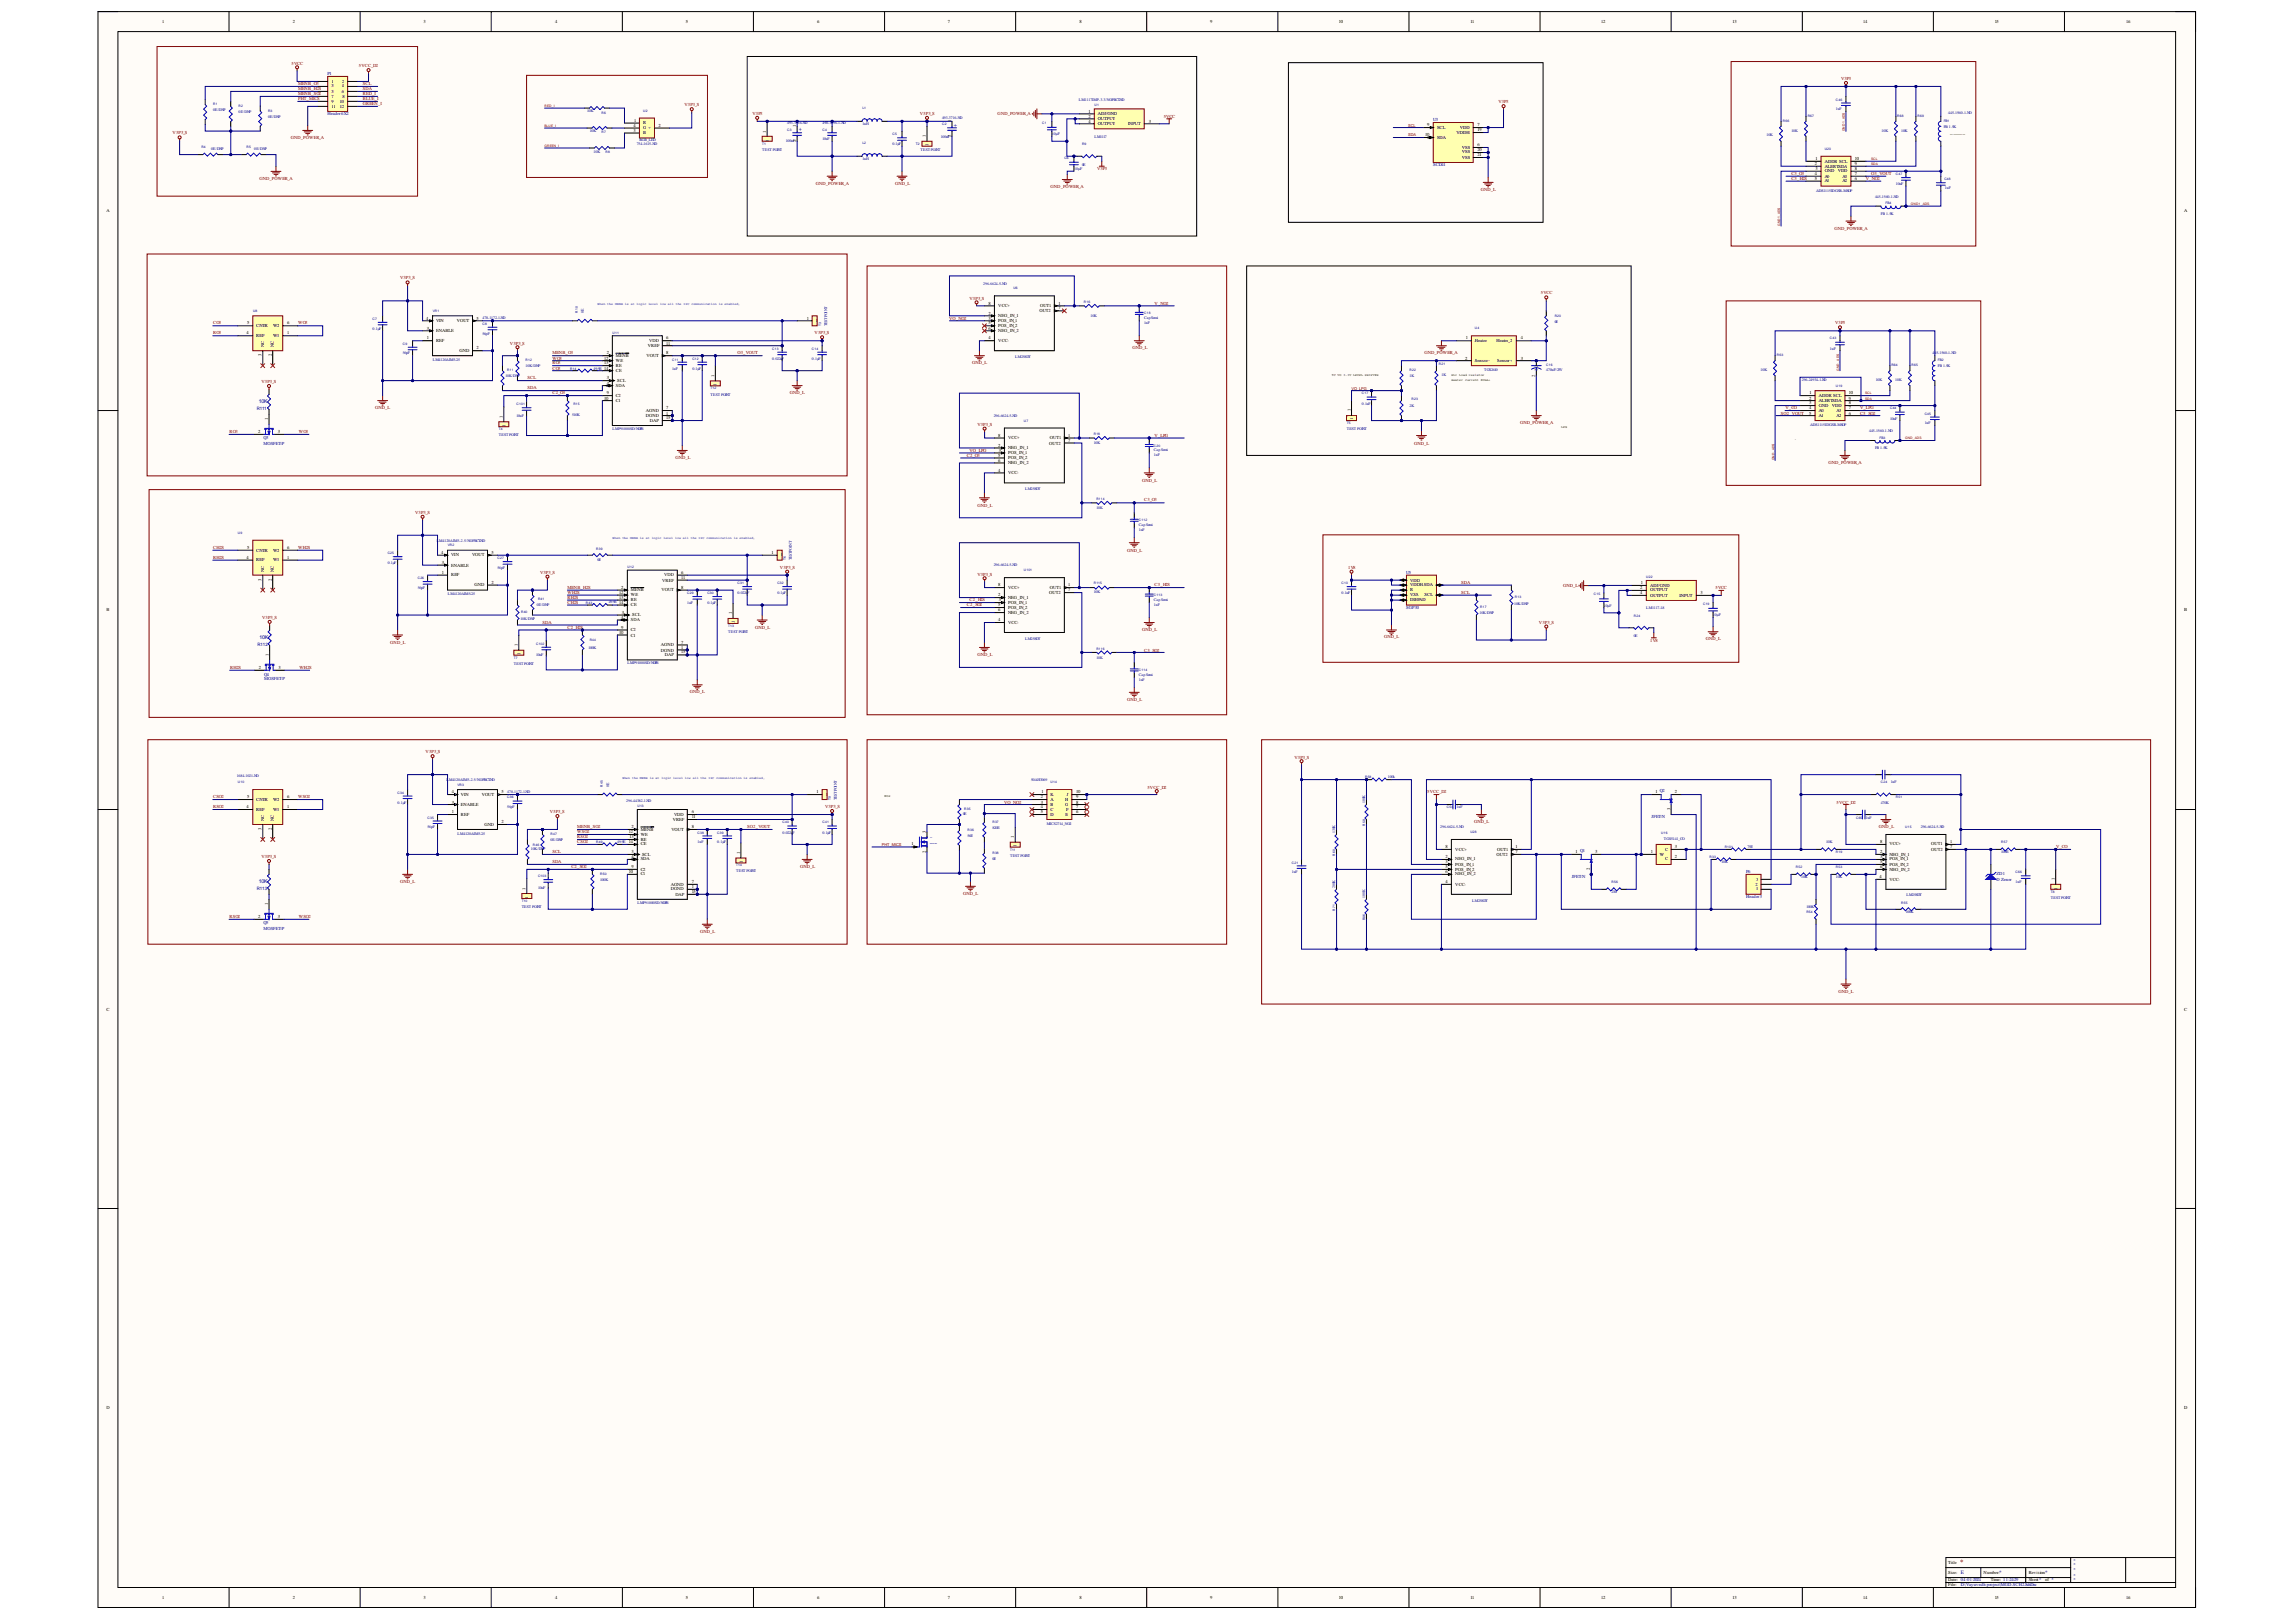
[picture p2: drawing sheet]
<svg xmlns="http://www.w3.org/2000/svg" width="297mm" height="210mm" viewBox="0 0 297 210" stroke-linecap="round" stroke-linejoin="round" font-family="sans-serif">
<defs><g id="words">
<g font-size=".8" fill="#000080">
<text x="103.4" y="17">+</text>
<text x="123.8" y="16.4" transform="rotate(-90 123.8 16.4)">+</text>
</g>
<text font-size=".8" fill="#800000" x="253.6" y="202.4">*</text>
<g font-size=".7" fill="#000080">
<text x="33.5" y="52.2">10K</text>
<text x="33.6" y="82.7">10K</text>
<text x="33.5" y="114.3">10K</text>
<text x="253.7" y="203.7">E</text>
<text x="258.6" y="203.7">*</text>
<text x="264.6" y="203.7">*</text>
</g>
<g font-size=".6">
<text x="21" y="3">1</text>
<text x="37.9" y="3">2</text>
<text x="54.8" y="3">3</text>
<text x="71.8" y="3">4</text>
<text x="88.7" y="3">5</text>
<text x="105.7" y="3">6</text>
<text x="122.6" y="3">7</text>
<text x="139.6" y="3">8</text>
<text x="156.6" y="3">9</text>
<text x="173.2" y="3">10</text>
<text x="190.2" y="3">11</text>
<text x="207.1" y="3">12</text>
<text x="224.1" y="3">13</text>
<text x="241.1" y="3">14</text>
<text x="258.1" y="3">15</text>
<text x="275.1" y="3">16</text>
<text x="42.9" y="10.7">1</text>
<text x="42.9" y="11.3">3</text>
<text x="42.9" y="12">5</text>
<text x="44.2" y="10.7">2</text>
<text x="44.2" y="11.3">4</text>
<text x="44.2" y="12">6</text>
<text x="42.9" y="12.7">7</text>
<text x="42.9" y="13.3">9</text>
<text x="42.9" y="13.9">11</text>
<text x="44" y="13.3">10</text>
<text x="44" y="13.9">12</text>
<text x="44.3" y="12.7">8</text>
<text x="82" y="16.4">4</text>
<text x="82" y="17.1">3</text>
<text x="82" y="15.8">1</text>
<text x="83.2" y="16.1">R</text>
<text x="83.2" y="16.7">G +</text>
<text x="83.2" y="17.4">B</text>
<text x="85.2" y="16.4">2</text>
<text x="99.1" y="17.2" transform="rotate(-90 99.1 17.2)">1</text>
<text x="103" y="16.5" transform="rotate(-90 103 16.5)">1</text>
<text x="119.8" y="17.7" transform="rotate(-90 119.8 17.7)">1</text>
<text x="123.1" y="17.7" transform="rotate(-90 123.1 17.7)">2</text>
<text x="123.1" y="15.8" transform="rotate(-90 123.1 15.8)">1</text>
<text x="140.8" y="14.6">1</text>
<text x="140.8" y="15.2">2</text>
<text x="140.8" y="15.9">4</text>
<text x="142" y="14.9">ADJ/GND</text>
<text x="142" y="15.5">OUTPUT</text>
<text x="142" y="16.2">OUTPUT</text>
<text x="145.9" y="16.2">INPUT</text>
<text x="148.6" y="15.9">3</text>
<text x="184.4" y="17.7">10</text>
<text x="184.6" y="16.3">9</text>
<text x="185.9" y="16.6">SCL</text>
<text x="185.9" y="18">SDA</text>
<text x="188.4" y="17.3">VDDH</text>
<text x="188.9" y="16.6">VDD</text>
<text x="191.2" y="16.3">7</text>
<text x="191.2" y="17">19</text>
<text x="99.5" y="18.3" transform="rotate(-90 99.5 18.3)">1</text>
<text x="103" y="18.4" transform="rotate(-90 103 18.4)">2</text>
<text x="120.1" y="18.9" transform="rotate(-90 120.1 18.9)">1</text>
<text x="189.1" y="20.5">VSS</text>
<text x="189.1" y="19.9">VSS</text>
<text x="189.1" y="19.3">VSS</text>
<text x="191.2" y="20.2">21</text>
<text x="191.2" y="19.6">20</text>
<text x="191.2" y="18.9">6</text>
<text x="234.8" y="21.4">2</text>
<text x="234.8" y="22.6">4</text>
<text x="234.8" y="23.3">5</text>
<text x="234.9" y="20.7">1</text>
<text x="234.9" y="22">3</text>
<text x="236.1" y="21">ADDR SCL</text>
<text x="236.1" y="21.7">ALERTSDA</text>
<text x="236.1" y="22.3">GND</text>
<text x="236.1" y="23">A0</text>
<text x="236.1" y="23.6">A1</text>
<text x="237.8" y="22.3">VDD</text>
<text x="238.3" y="23.6">A2</text>
<text x="238.3" y="23">A3</text>
<text x="240" y="23.3">6</text>
<text x="240" y="22.6">7</text>
<text x="240" y="22">8</text>
<text x="240" y="21.4">9</text>
<text x="240" y="20.7">10</text>
<text x="13.8" y="27.5">A</text>
<text x="282.6" y="27.5">A</text>
<text x="32" y="42">5</text>
<text x="37.1" y="42">6</text>
<text x="55.1" y="41.4">4</text>
<text x="56.4" y="41.7">VIN</text>
<text x="59.1" y="41.7">VOUT</text>
<text x="61.7" y="41.4">5</text>
<text x="104.4" y="41.4">1</text>
<text x="105.6" y="41.7">1</text>
<text x="127.9" y="42">5</text>
<text x="127.9" y="41.4">3</text>
<text x="127.9" y="40.7">2</text>
<text x="127.9" y="39.5">8</text>
<text x="129.2" y="41.7">POS_IN_1</text>
<text x="129.2" y="41.1">NEG_IN_1</text>
<text x="129.2" y="39.7">VCC+</text>
<text x="134.5" y="40.4">OUT2</text>
<text x="134.6" y="39.7">OUT1</text>
<text x="136.9" y="40">7</text>
<text x="136.9" y="39.5">1</text>
<text x="31.9" y="43.3">4</text>
<text x="33.2" y="43.6">REF</text>
<text x="33.2" y="42.3">CNTR</text>
<text x="33.8" y="46.1" transform="rotate(-90 33.8 46.1)">3</text>
<text x="34.2" y="44.9" transform="rotate(-90 34.2 44.9)">NC</text>
<text x="35.2" y="46.1" transform="rotate(-90 35.2 46.1)">2</text>
<text x="35.4" y="43.6">W1</text>
<text x="35.4" y="42.3">W2</text>
<text x="35.4" y="44.9" transform="rotate(-90 35.4 44.9)">NC</text>
<text x="37.1" y="43.3">1</text>
<text x="55.2" y="43.9">1</text>
<text x="55.2" y="42.7">3</text>
<text x="56.4" y="44.3">REF</text>
<text x="56.4" y="43">ENABLE</text>
<text x="59.5" y="45.5">GND</text>
<text x="61.7" y="45.2">2</text>
<text x="78.2" y="47.8">14</text>
<text x="78.2" y="47.1">13</text>
<text x="78.2" y="46.6">12</text>
<text x="78.5" y="45.9">2</text>
<text x="79.7" y="47.5">RE</text>
<text x="79.7" y="46.8">WE</text>
<text x="79.7" y="46.2">MENB</text>
<text x="83.7" y="46.2">VOUT</text>
<text x="83.8" y="44.9">VREF</text>
<text x="84" y="44.3">VDD</text>
<text x="86.2" y="45.9">8</text>
<text x="86.2" y="44.6">11</text>
<text x="86.2" y="43.9">6</text>
<text x="127.9" y="43.9">4</text>
<text x="127.9" y="42.7">6</text>
<text x="129.2" y="44.3">VCC-</text>
<text x="129.2" y="43">NEG_IN_2</text>
<text x="129.2" y="42.3">POS_IN_2</text>
<text x="189.5" y="46.6">2</text>
<text x="189.6" y="43.9">1</text>
<text x="190.8" y="44.3">Heater</text>
<text x="190.8" y="46.8">Sensor-</text>
<text x="193.6" y="44.3">Heater_2</text>
<text x="193.7" y="46.8">Sensor+</text>
<text x="196.7" y="46.6">3</text>
<text x="196.7" y="43.9">4</text>
<text x="198.6" y="46.8" transform="rotate(-90 198.6 46.8)">1</text>
<text x="198.9" y="48" transform="rotate(-90 198.9 48)">1</text>
<text x="198.9" y="47.5" transform="rotate(-90 198.9 47.5)">2</text>
<text x="78.2" y="51.7">10</text>
<text x="78.5" y="51">9</text>
<text x="78.5" y="49.8">4</text>
<text x="78.5" y="49.1">3</text>
<text x="79.7" y="52">C1</text>
<text x="79.7" y="51.4">C2</text>
<text x="79.7" y="50.1">SDA</text>
<text x="79.7" y="48.2">CE</text>
<text x="79.8" y="49.4">SCL</text>
<text x="83.6" y="53.9">DGND</text>
<text x="83.6" y="53.3">AGND</text>
<text x="86.2" y="53.6">1</text>
<text x="86.2" y="53">7</text>
<text x="92.4" y="48.7" transform="rotate(-90 92.4 48.7)">1</text>
<text x="92.7" y="49.9" transform="rotate(-90 92.7 49.9)">1</text>
<text x="174.7" y="53.2" transform="rotate(-90 174.7 53.2)">1</text>
<text x="198.6" y="48.7" transform="rotate(-90 198.6 48.7)">2</text>
<text x="234" y="51.7">2</text>
<text x="234" y="52.3">3</text>
<text x="234" y="53">4</text>
<text x="234" y="53.6">5</text>
<text x="234.1" y="51">1</text>
<text x="235.3" y="51.4">ADDR SCL</text>
<text x="235.3" y="52">ALERTSDA</text>
<text x="235.3" y="52.6">GND</text>
<text x="235.3" y="53.3">A0</text>
<text x="235.3" y="53.9">A1</text>
<text x="237" y="52.6">VDD</text>
<text x="237.6" y="53.9">A2</text>
<text x="237.6" y="53.3">A3</text>
<text x="239.2" y="53.6">6</text>
<text x="239.2" y="53">7</text>
<text x="239.2" y="52.3">8</text>
<text x="239.2" y="51.7">9</text>
<text x="239.2" y="51">10</text>
<text x="33.4" y="56">2</text>
<text x="34.7" y="54.4" transform="rotate(-90 34.7 54.4)">1</text>
<text x="35.9" y="56">3</text>
<text x="65" y="54.1" transform="rotate(-90 65 54.1)">1</text>
<text x="65.4" y="55.3" transform="rotate(-90 65.4 55.3)">1</text>
<text x="84.1" y="54.6">DAP</text>
<text x="86.2" y="54.2">15</text>
<text x="129.2" y="59.7">6</text>
<text x="129.2" y="59.1">5</text>
<text x="129.2" y="57.8">2</text>
<text x="129.2" y="56.5">8</text>
<text x="129.2" y="58.5">3</text>
<text x="130.4" y="59.4">POS_IN_2</text>
<text x="130.4" y="58.8">POS_IN_1</text>
<text x="130.4" y="58.1">NEG_IN_1</text>
<text x="130.4" y="56.9">VCC+</text>
<text x="135.8" y="57.5">OUT2</text>
<text x="135.8" y="56.9">OUT1</text>
<text x="138.2" y="57.2">7</text>
<text x="138.2" y="56.5">1</text>
<text x="175.1" y="54.4" transform="rotate(-90 175.1 54.4)">1</text>
<text x="129.2" y="61.1">4</text>
<text x="130.4" y="61.3">VCC-</text>
<text x="130.4" y="60.1">NEG_IN_2</text>
<text x="32" y="71.1">5</text>
<text x="33.2" y="71.4">CNTR</text>
<text x="35.4" y="71.4">W2</text>
<text x="37.1" y="71.1">6</text>
<text x="57.1" y="71.7">4</text>
<text x="58.4" y="72">VIN</text>
<text x="61.1" y="72">VOUT</text>
<text x="63.6" y="71.7">5</text>
<text x="99.8" y="71.7">1</text>
<text x="101" y="72">1</text>
<text x="31.9" y="72.3">4</text>
<text x="33.2" y="72.7">REF</text>
<text x="33.8" y="75.2" transform="rotate(-90 33.8 75.2)">3</text>
<text x="34.2" y="74" transform="rotate(-90 34.2 74)">NC</text>
<text x="35.2" y="75.2" transform="rotate(-90 35.2 75.2)">2</text>
<text x="35.4" y="72.7">W1</text>
<text x="35.4" y="74" transform="rotate(-90 35.4 74)">NC</text>
<text x="37.1" y="72.3">1</text>
<text x="57.2" y="74.3">1</text>
<text x="57.2" y="73">3</text>
<text x="58.4" y="74.6">REF</text>
<text x="58.4" y="73.3">ENABLE</text>
<text x="61.4" y="75.9">GND</text>
<text x="63.6" y="75.5">2</text>
<text x="80.1" y="77.5">13</text>
<text x="80.1" y="76.9">12</text>
<text x="80.4" y="76.2">2</text>
<text x="81.6" y="77.8">RE</text>
<text x="81.6" y="77.1">WE</text>
<text x="81.6" y="76.5">MENB</text>
<text x="85.6" y="76.5">VOUT</text>
<text x="85.7" y="75.3">VREF</text>
<text x="85.9" y="74.6">VDD</text>
<text x="88.1" y="76.2">8</text>
<text x="88.1" y="74.9">11</text>
<text x="88.1" y="74.3">6</text>
<text x="129.2" y="77.1">2</text>
<text x="129.2" y="75.9">8</text>
<text x="129.2" y="77.8">3</text>
<text x="130.4" y="77.5">NEG_IN_1</text>
<text x="130.4" y="76.2">VCC+</text>
<text x="135.8" y="76.9">OUT2</text>
<text x="135.8" y="76.2">OUT1</text>
<text x="138.2" y="76.5">7</text>
<text x="138.2" y="75.9">1</text>
<text x="182.4" y="75.3">VDD</text>
<text x="182.4" y="75.9">VDDHSDA</text>
<text x="182.4" y="76.5">R</text>
<text x="182.4" y="77.1">VSS</text>
<text x="182.4" y="77.8">DIEPAD</text>
<text x="184.3" y="77.1">SCL</text>
<text x="212.2" y="76.2">2</text>
<text x="212.2" y="76.9">4</text>
<text x="212.3" y="75.6">1</text>
<text x="213.5" y="76">ADJ/GND</text>
<text x="213.5" y="76.5">OUTPUT</text>
<text x="213.5" y="77.2">OUTPUT</text>
<text x="217.3" y="77.2">INPUT</text>
<text x="220" y="76.9">3</text>
<text x="13.8" y="79.1">B</text>
<text x="67" y="83.6" transform="rotate(-90 67 83.6)">1</text>
<text x="80.1" y="82">10</text>
<text x="80.1" y="78.1">14</text>
<text x="80.4" y="81.4">9</text>
<text x="80.4" y="80.1">4</text>
<text x="80.4" y="79.4">3</text>
<text x="81.6" y="82.4">C1</text>
<text x="81.6" y="81.7">C2</text>
<text x="81.6" y="80.4">SDA</text>
<text x="81.6" y="78.5">CE</text>
<text x="81.8" y="79.8">SCL</text>
<text x="85.5" y="83.6">AGND</text>
<text x="88.1" y="84">1</text>
<text x="88.1" y="83.3">7</text>
<text x="94.7" y="79.5" transform="rotate(-90 94.7 79.5)">1</text>
<text x="95.1" y="80.7" transform="rotate(-90 95.1 80.7)">1</text>
<text x="129.2" y="80.4">4</text>
<text x="129.2" y="79.1">6</text>
<text x="129.2" y="78.5">5</text>
<text x="130.4" y="80.8">VCC-</text>
<text x="130.4" y="79.4">NEG_IN_2</text>
<text x="130.4" y="78.8">POS_IN_2</text>
<text x="130.4" y="78.1">POS_IN_1</text>
<text x="282.6" y="79.1">B</text>
<text x="33.5" y="86.6">2</text>
<text x="34.8" y="84.9" transform="rotate(-90 34.8 84.9)">1</text>
<text x="36" y="86.6">3</text>
<text x="67.3" y="84.8" transform="rotate(-90 67.3 84.8)">1</text>
<text x="85.5" y="84.3">DGND</text>
<text x="86" y="84.9">DAP</text>
<text x="88.1" y="84.6">15</text>
<text x="31.9" y="104.6">4</text>
<text x="32" y="103.3">5</text>
<text x="33.2" y="104.9">REF</text>
<text x="33.2" y="103.7">CNTR</text>
<text x="33.8" y="107.5" transform="rotate(-90 33.8 107.5)">3</text>
<text x="34.2" y="106.3" transform="rotate(-90 34.2 106.3)">NC</text>
<text x="35.2" y="107.5" transform="rotate(-90 35.2 107.5)">2</text>
<text x="35.4" y="104.9">W1</text>
<text x="35.4" y="103.7">W2</text>
<text x="35.4" y="106.3" transform="rotate(-90 35.4 106.3)">NC</text>
<text x="37.1" y="104.6">1</text>
<text x="37.1" y="103.3">6</text>
<text x="58.4" y="105.3">1</text>
<text x="58.4" y="104">3</text>
<text x="58.4" y="102.6">4</text>
<text x="59.6" y="105.6">REF</text>
<text x="59.6" y="104.3">ENABLE</text>
<text x="59.6" y="103">VIN</text>
<text x="62.3" y="103">VOUT</text>
<text x="62.7" y="106.9">GND</text>
<text x="64.9" y="106.5">2</text>
<text x="64.9" y="102.6">5</text>
<text x="81.4" y="107.8">12</text>
<text x="81.7" y="107.2">2</text>
<text x="82.9" y="107.5">MENB</text>
<text x="86.9" y="107.5">VOUT</text>
<text x="87" y="106.2">VREF</text>
<text x="87.2" y="105.6">VDD</text>
<text x="89.5" y="107.2">8</text>
<text x="89.5" y="105.9">11</text>
<text x="89.5" y="105.3">6</text>
<text x="105.6" y="102.6">1</text>
<text x="106.8" y="103">1</text>
<text x="119.8" y="107.8" transform="rotate(-90 119.8 107.8)">3</text>
<text x="134.7" y="103.3">2</text>
<text x="134.7" y="104">3</text>
<text x="134.7" y="104.6">4</text>
<text x="134.7" y="105.3">5</text>
<text x="134.7" y="102.6">1</text>
<text x="135.9" y="103">K</text>
<text x="135.9" y="103.7">A</text>
<text x="135.9" y="104.3">B</text>
<text x="135.9" y="104.9">C</text>
<text x="135.9" y="105.6">D</text>
<text x="137.8" y="104.3">G</text>
<text x="137.8" y="103.7">H</text>
<text x="137.9" y="105.6">E</text>
<text x="138" y="104.9">F</text>
<text x="138" y="103">J</text>
<text x="139.2" y="105.3">6</text>
<text x="139.2" y="104.6">7</text>
<text x="139.2" y="104">8</text>
<text x="139.2" y="103.3">9</text>
<text x="139.2" y="102.6">10</text>
<text x="214.2" y="102.6">1</text>
<text x="216.1" y="104.8" transform="rotate(-90 216.1 104.8)">3</text>
<text x="216.4" y="103.7" transform="rotate(-90 216.4 103.7)">G</text>
<text x="216.7" y="102.6">2</text>
<text x="81.4" y="113">10</text>
<text x="81.4" y="109.2">14</text>
<text x="81.5" y="108.5">13</text>
<text x="81.7" y="112.4">9</text>
<text x="81.7" y="111.1">4</text>
<text x="81.7" y="110.4">3</text>
<text x="82.9" y="113.3">C1</text>
<text x="82.9" y="112.7">C2</text>
<text x="82.9" y="111.3">SDA</text>
<text x="82.9" y="109.4">CE</text>
<text x="82.9" y="108.8">RE</text>
<text x="82.9" y="108.1">WE</text>
<text x="83.1" y="110.8">SCL</text>
<text x="95.7" y="110.5" transform="rotate(-90 95.7 110.5)">1</text>
<text x="96.1" y="111.7" transform="rotate(-90 96.1 111.7)">1</text>
<text x="117.9" y="109.4">1</text>
<text x="119.8" y="110.4" transform="rotate(-90 119.8 110.4)">2</text>
<text x="131.2" y="108.5" transform="rotate(-90 131.2 108.5)">1</text>
<text x="131.5" y="109.7" transform="rotate(-90 131.5 109.7)">1</text>
<text x="187" y="113">6</text>
<text x="187" y="112.4">5</text>
<text x="187" y="111.7">3</text>
<text x="187" y="111.1">2</text>
<text x="187" y="109.7">8</text>
<text x="188.3" y="113.3">NEG_IN_2</text>
<text x="188.3" y="112.7">POS_IN_2</text>
<text x="188.3" y="112">POS_IN_1</text>
<text x="188.3" y="111.3">NEG_IN_1</text>
<text x="188.3" y="110.1">VCC+</text>
<text x="193.6" y="110.8">OUT2</text>
<text x="193.7" y="110.1">OUT1</text>
<text x="196.1" y="110.4">7</text>
<text x="196.1" y="109.7">1</text>
<text x="203.8" y="110.4">1</text>
<text x="205.7" y="112.6" transform="rotate(-90 205.7 112.6)">2</text>
<text x="206.4" y="110.4">3</text>
<text x="213.6" y="110.4">1</text>
<text x="214.8" y="110.8">W</text>
<text x="215.4" y="111.3">C</text>
<text x="215.4" y="110.1">C</text>
<text x="216.7" y="111.1">2</text>
<text x="216.7" y="109.7">3</text>
<text x="227.2" y="114">3</text>
<text x="243.2" y="113.6">4</text>
<text x="243.3" y="112.4">6</text>
<text x="243.3" y="111.7">5</text>
<text x="243.3" y="111.1">3</text>
<text x="243.3" y="110.4">2</text>
<text x="243.3" y="109.2">8</text>
<text x="244.4" y="114">VCC-</text>
<text x="244.4" y="112.7">NEG_IN_2</text>
<text x="244.4" y="112">POS_IN_2</text>
<text x="244.4" y="111.3">POS_IN_1</text>
<text x="244.4" y="110.8">NEG_IN_1</text>
<text x="244.4" y="109.4">VCC+</text>
<text x="249.9" y="110.1">OUT2</text>
<text x="249.9" y="109.4">OUT1</text>
<text x="252.3" y="109.7">7</text>
<text x="252.3" y="109.2">1</text>
<text x="265.8" y="113.9" transform="rotate(-90 265.8 113.9)">1</text>
<text x="33.4" y="118.8">2</text>
<text x="34.7" y="117.2" transform="rotate(-90 34.7 117.2)">1</text>
<text x="35.9" y="118.8">3</text>
<text x="68" y="115.1" transform="rotate(-90 68 115.1)">1</text>
<text x="68.3" y="116.3" transform="rotate(-90 68.3 116.3)">1</text>
<text x="86.8" y="115.2">DGND</text>
<text x="86.8" y="114.6">AGND</text>
<text x="87.4" y="115.9">DAP</text>
<text x="89.5" y="115.6">15</text>
<text x="89.5" y="114.9">1</text>
<text x="89.5" y="114.3">7</text>
<text x="187" y="114.3">4</text>
<text x="188.3" y="114.6">VCC-</text>
<text x="227.1" y="114.6">2</text>
<text x="227.2" y="115.2">1</text>
<text x="266.2" y="115.1" transform="rotate(-90 266.2 115.1)">1</text>
<text x="13.8" y="130.8">C</text>
<text x="282.6" y="130.8">C</text>
<text x="13.8" y="182.4">D</text>
<text x="282.6" y="182.4">D</text>
<text x="252.1" y="202.3">Title</text>
<text x="252.1" y="203.7">Size:</text>
<text x="256.6" y="203.7">Number:</text>
<text x="262.5" y="203.7">Revision:</text>
<text x="21" y="206.9">1</text>
<text x="37.9" y="206.9">2</text>
<text x="54.8" y="206.9">3</text>
<text x="71.8" y="206.9">4</text>
<text x="88.7" y="206.9">5</text>
<text x="105.7" y="206.9">6</text>
<text x="122.6" y="206.9">7</text>
<text x="139.6" y="206.9">8</text>
<text x="156.6" y="206.9">9</text>
<text x="173.2" y="206.9">10</text>
<text x="190.2" y="206.9">11</text>
<text x="207.1" y="206.9">12</text>
<text x="224.1" y="206.9">13</text>
<text x="241.1" y="206.9">14</text>
<text x="252.1" y="204.6">Date: 04-01-2024</text>
<text x="252.1" y="205.3">File:</text>
<text x="257.5" y="204.6">Time: 11:24:29</text>
<text x="258.1" y="206.9">15</text>
<text x="262.5" y="204.6">Sheet*</text>
<text x="264.6" y="204.6">of *</text>
<text x="275.1" y="206.9">16</text>
</g>
<g font-size=".6" fill="#800000">
<text x="37.7" y="8.4">5VCC</text>
<text x="38.6" y="11.7">MENB_H2S</text>
<text x="38.6" y="11">MENB_O3</text>
<text x="46.4" y="8.7">5VCC_D2</text>
<text x="46.9" y="11">SCL</text>
<text x="46.9" y="11.7">SDA</text>
<text x="238.2" y="10.4">V3P3</text>
<text x="22.3" y="17.4">V3P3_S</text>
<text x="37.6" y="18">GND_POWER_A</text>
<text x="38.6" y="12.3">MENB_SO2</text>
<text x="38.6" y="12.9">PHT_MICS</text>
<text x="46.9" y="12.3">RED_I</text>
<text x="46.9" y="12.9">BLUE_I</text>
<text x="46.9" y="13.6">GREEN_I</text>
<text x="88.6" y="13.8">V3P3_S</text>
<text x="97.4" y="14.9">V3P3</text>
<text x="119" y="14.9">V3P3_S</text>
<text x="129.1" y="14.9">GND_POWER_A</text>
<text x="150.6" y="15.2">5VCC</text>
<text x="193.9" y="13.4">V3P3</text>
<text x="33.6" y="23.3">GND_POWER_A</text>
<text x="105.6" y="23.9">GND_POWER_A</text>
<text x="115.8" y="23.9">GND_L</text>
<text x="141.9" y="22">V3P3</text>
<text x="231.8" y="23.3">C3_H2S</text>
<text x="231.8" y="22.6">C3_O3</text>
<text x="241.4" y="23.3">V_NO2</text>
<text x="242.1" y="22.6">O3_VOUT</text>
<text x="135.9" y="24.3">GND_POWER_A</text>
<text x="191.6" y="24.8">GND_L</text>
<text x="237.3" y="29.7">GND_POWER_A</text>
<text x="27.6" y="42">CO3</text>
<text x="38.6" y="42">WO3</text>
<text x="51.8" y="36.2">V3P3_S</text>
<text x="122.8" y="41.4">VO_NO2</text>
<text x="125.4" y="38.8">V3P3_S</text>
<text x="149.4" y="39.5">V_NO2</text>
<text x="199.4" y="38.1">5VCC</text>
<text x="237.4" y="42">V3P3</text>
<text x="27.6" y="43.3">RO3</text>
<text x="66" y="44.6">V3P3_S</text>
<text x="71.5" y="45.9">MENB_O3</text>
<text x="71.5" y="46.6">WO3</text>
<text x="71.5" y="47.8">CO3</text>
<text x="71.5" y="47.1">RO3</text>
<text x="95.4" y="45.9">O3_VOUT</text>
<text x="105.4" y="43.3">V3P3_S</text>
<text x="125.8" y="47.1">GND_L</text>
<text x="146.5" y="45.2">GND_L</text>
<text x="184.3" y="45.9">GND_POWER_A</text>
<text x="33.8" y="49.6">V3P3_S</text>
<text x="48.5" y="53">GND_L</text>
<text x="68.3" y="49.1">SCL</text>
<text x="68.3" y="50.4">SDA</text>
<text x="71.5" y="51">C2_O3</text>
<text x="102.2" y="51">GND_L</text>
<text x="230.4" y="53.6">SO2_VOUT</text>
<text x="231" y="53">V_CO</text>
<text x="240.6" y="53">V_LPG</text>
<text x="240.6" y="53.6">C3_SO2</text>
<text x="29.7" y="56">RO3</text>
<text x="38.7" y="56">WO3</text>
<text x="87.4" y="59.4">GND_L</text>
<text x="125.1" y="59.1">C2_O3</text>
<text x="125.4" y="58.5">VO_LPG</text>
<text x="126.4" y="55.1">V3P3_S</text>
<text x="149.4" y="56.5">V_LPG</text>
<text x="182.9" y="57.5">GND_L</text>
<text x="196.7" y="54.9">GND_POWER_A</text>
<text x="126.4" y="65.6">GND_L</text>
<text x="147.8" y="62.3">GND_L</text>
<text x="148" y="64.9">C3_O3</text>
<text x="236.6" y="60.1">GND_POWER_A</text>
<text x="27.6" y="71.1">CH2S</text>
<text x="38.6" y="71.1">WH2S</text>
<text x="53.7" y="66.5">V3P3_S</text>
<text x="145.8" y="71.4">GND_L</text>
<text x="27.6" y="72.3">RH2S</text>
<text x="69.9" y="74.3">V3P3_S</text>
<text x="73.4" y="76.2">MENB_H2S</text>
<text x="73.4" y="76.9">WH2S</text>
<text x="73.4" y="77.5">RH2S</text>
<text x="100.9" y="73.6">V3P3_S</text>
<text x="125.4" y="77.8">C2_H2S</text>
<text x="126.4" y="74.5">V3P3_S</text>
<text x="149.4" y="75.9">C3_H2S</text>
<text x="174.4" y="73.6">1V8</text>
<text x="189" y="75.5">SDA</text>
<text x="189" y="76.9">SCL</text>
<text x="202.2" y="76">GND_L</text>
<text x="221.9" y="76.2">5VCC</text>
<text x="33.9" y="80.1">V3P3_S</text>
<text x="50.5" y="83.3">GND_L</text>
<text x="70.2" y="80.8">SDA</text>
<text x="73.4" y="78.1">CH2S</text>
<text x="73.4" y="81.4">C2_H2S</text>
<text x="97.7" y="81.4">GND_L</text>
<text x="125.1" y="78.5">C2_SO2</text>
<text x="147.8" y="81.7">GND_L</text>
<text x="179.1" y="82.6">GND_L</text>
<text x="199.1" y="80.8">V3P3_S</text>
<text x="213.5" y="83">1V8</text>
<text x="220.7" y="82.9">GND_L</text>
<text x="29.8" y="86.6">RH2S</text>
<text x="38.7" y="86.6">WH2S</text>
<text x="89.2" y="89.7">GND_L</text>
<text x="126.4" y="84.9">GND_L</text>
<text x="148" y="84.3">C3_SO2</text>
<text x="145.8" y="90.7">GND_L</text>
<text x="55.1" y="97.5">V3P3_S</text>
<text x="167.5" y="98.2">V3P3_S</text>
<text x="27.6" y="104.6">RSO2</text>
<text x="27.6" y="103.3">CSO2</text>
<text x="38.6" y="103.3">WSO2</text>
<text x="71.1" y="105.3">V3P3_S</text>
<text x="74.7" y="107.2">MENB_SO2</text>
<text x="74.7" y="107.8">WSO2</text>
<text x="96.7" y="107.2">SO2_VOUT</text>
<text x="106.7" y="104.6">V3P3_S</text>
<text x="129.9" y="104">VO_NO2</text>
<text x="148.4" y="102.1">5VCC_D2</text>
<text x="184.6" y="102.6">5VCC_D2</text>
<text x="190.7" y="106.5">GND_L</text>
<text x="237.6" y="104">5VCC_D2</text>
<text x="243.1" y="107.2">GND_L</text>
<text x="33.8" y="111.1">V3P3_S</text>
<text x="71.5" y="110.4">SCL</text>
<text x="71.5" y="111.7">SDA</text>
<text x="73.9" y="112.4">C2_SO2</text>
<text x="74.7" y="109.2">CSO2</text>
<text x="74.7" y="108.5">RSO2</text>
<text x="103.5" y="112.4">GND_L</text>
<text x="266" y="109.7">V_CO</text>
<text x="29.7" y="118.8">RSO2</text>
<text x="38.7" y="118.8">WSO2</text>
<text x="51.8" y="114.3">GND_L</text>
<text x="124.6" y="115.8">GND_L</text>
<text x="90.6" y="120.7">GND_L</text>
<text x="237.8" y="128.5">GND_L</text>
</g>
<g font-size=".6" fill="#000080">
<text x="42.4" y="9.7">P1</text>
<text x="42.4" y="14.9">Header6X2</text>
<text x="185.4" y="15.7">U3</text>
<text x="185.4" y="21.5">SCD41</text>
<text x="33.2" y="53.1">R111</text>
<text x="34.1" y="56.9">Q3</text>
<text x="34.1" y="57.5">MOSFET-P</text>
<text x="181.9" y="74.3">U5</text>
<text x="33.3" y="83.6">R112</text>
<text x="181.9" y="78.8">SGP30</text>
<text x="34.2" y="87.4">Q4</text>
<text x="34.2" y="88">MOSFET-P</text>
<text x="213.7" y="105.9">JFET-N</text>
<text x="214.8" y="102.5">Q2</text>
<text x="203.3" y="113.6">JFET-N</text>
<text x="204.4" y="110.2">Q1</text>
<text x="225.9" y="113">P6</text>
<text x="258.3" y="113.3">ZD1</text>
<text x="258.3" y="114">D Zener</text>
<text x="33.2" y="115.1">R113</text>
<text x="34.1" y="119.6">Q5</text>
<text x="225.9" y="116.2">Header3</text>
<text x="34.1" y="120.3">MOSFET-P</text>
<text x="268.2" y="202.1">*</text>
<text x="268.2" y="202.7">*</text>
<text x="268.2" y="203.3">*</text>
<text x="253.7" y="205.3">D:\Vayuvedh project\MGD.SCH2.SchDoc</text>
<text x="268.2" y="204">*</text>
<text x="268.2" y="204.6">*</text>
</g>
<g font-size=".5" fill="#000080">
<text x="27.6" y="14.4">0E/DNP</text>
<text x="30.9" y="14.6">0E/DNP</text>
<text x="34.7" y="15.2">0E/DNP</text>
<text x="76" y="14.5">10K</text>
<text x="76.3" y="17.1">10K</text>
<text x="101.8" y="16.1">493-3716-ND</text>
<text x="106.4" y="16.1">490-3896-1-ND</text>
<text x="111.6" y="16.1">1uH</text>
<text x="121.7" y="17.8">100uF</text>
<text x="121.9" y="15.5">493-3716-ND</text>
<text x="136.1" y="17.5">10µF</text>
<text x="139.6" y="13.1">LM1117IMP-3.3/NOPBCT-ND</text>
<text x="141.6" y="17.8">LM1117</text>
<text x="228.5" y="17.7">10K</text>
<text x="231.8" y="17.1">10K</text>
<text x="237.5" y="14.3">1uF</text>
<text x="243.4" y="17.1">10K</text>
<text x="246" y="17.1">10K</text>
<text x="251.5" y="16.6">FB1.5K</text>
<text x="252.1" y="14.7">445-1560-1-ND</text>
<text x="27.3" y="19.3">0E/DNP</text>
<text x="32.9" y="19.3">0E/DNP</text>
<text x="76.8" y="19.8">10K</text>
<text x="82.4" y="18.8">754-1615-ND</text>
<text x="82.7" y="18.3">RGB_LED</text>
<text x="98.6" y="19.5">TEST POINT</text>
<text x="101.7" y="18.4">100uF</text>
<text x="106.4" y="18.2">10uF</text>
<text x="111.6" y="20.7">1uH</text>
<text x="115.5" y="18.8">0.1µF</text>
<text x="119.1" y="19.6">TEST POINT</text>
<text x="139" y="22.1">10µF</text>
<text x="140" y="21.5">0E</text>
<text x="245.3" y="24">10uF</text>
<text x="235" y="24.8">ADS1115IDGSR-MSOP</text>
<text x="242.6" y="25.6">445-1560-1-ND</text>
<text x="243.3" y="27.8">FB1.5K</text>
<text x="251.6" y="24.5">1uF</text>
<text x="62.4" y="41.2">478-1172-1-ND</text>
<text x="75.5" y="40.5" transform="rotate(-90 75.5 40.5)">0E</text>
<text x="127.2" y="36.8">296-6624-5-ND</text>
<text x="141.1" y="41.1">10K</text>
<text x="148" y="42">1nF</text>
<text x="148" y="41.3">CapSemi</text>
<text x="201.1" y="41.7">0E</text>
<text x="48.2" y="42.7">0.1µF</text>
<text x="52.1" y="45.9">56pF</text>
<text x="56" y="46.7">LM4120AIM5-2.5</text>
<text x="62.4" y="43.3">56pF</text>
<text x="68" y="47.5">10K/DNP</text>
<text x="76.8" y="47.8">49.9E</text>
<text x="86.9" y="47.8">1uF</text>
<text x="89.6" y="47.8">0.1µF</text>
<text x="99.9" y="46.6">0.022uF</text>
<text x="105" y="46.6">0.1µF</text>
<text x="107" y="42.2" transform="rotate(-90 107 42.2)">TESTPOINT</text>
<text x="131.4" y="46.3">LM258DT</text>
<text x="192" y="48">TGS2610</text>
<text x="200" y="48">470uF/25V</text>
<text x="236.7" y="45.3">1uF</text>
<text x="250" y="45.8">445-1560-1-ND</text>
<text x="250.7" y="47.5">FB1.5K</text>
<text x="65.4" y="48.7">10K/DNP</text>
<text x="66.8" y="53.9">10uF</text>
<text x="74" y="53.8">510K</text>
<text x="91.9" y="51.2">TEST POINT</text>
<text x="128.6" y="53.9">296-6624-5-ND</text>
<text x="176.2" y="52.4">0.1uF</text>
<text x="182.4" y="48.8">1K</text>
<text x="182.4" y="52.7">2K</text>
<text x="186.5" y="48.7">1K</text>
<text x="227.8" y="48.1">10K</text>
<text x="233.1" y="49.3">296-24934-1-ND</text>
<text x="242.7" y="49.3">10K</text>
<text x="245.2" y="49.3">10K</text>
<text x="64.5" y="56.4">TEST POINT</text>
<text x="79.3" y="55.6">LMP91000SD/NOPB</text>
<text x="141.5" y="57.4">10K</text>
<text x="149.3" y="59.1">1nF</text>
<text x="149.3" y="58.4">CapSemi</text>
<text x="174.2" y="55.7">TEST POINT</text>
<text x="234.2" y="55.2">ADS1115IDGSR-MSOP</text>
<text x="241.8" y="55.9">445-1560-1-ND</text>
<text x="242.6" y="58.1">FB1.5K</text>
<text x="244.5" y="54.3">10uF</text>
<text x="249" y="54.9">1uF</text>
<text x="132.6" y="63.4">LM258DT</text>
<text x="141.8" y="65.8">10K</text>
<text x="56.5" y="70.1">LM4120AIM5-2.5/NOPBCT-ND</text>
<text x="147.3" y="68.8">1nF</text>
<text x="147.3" y="68.1">CapSemi</text>
<text x="50.2" y="73">0.1µF</text>
<text x="54" y="76.2">56pF</text>
<text x="57.9" y="77">LM4120AIM5-2.5</text>
<text x="64.4" y="73.7">56pF</text>
<text x="77.3" y="72.7">0E</text>
<text x="95.4" y="76.9">0.022uF</text>
<text x="100.6" y="76.9">0.1µF</text>
<text x="102.4" y="72.5" transform="rotate(-90 102.4 72.5)">TESTPOINT</text>
<text x="128.6" y="73.2">296-6624-5-ND</text>
<text x="141.5" y="76.8">10K</text>
<text x="149.3" y="77.8">CapSemi</text>
<text x="173.6" y="76.9">0.1uF</text>
<text x="67.3" y="80.2">10K/DNP</text>
<text x="69.4" y="78.4">0E/DNP</text>
<text x="76.1" y="84">100K</text>
<text x="78.7" y="78.1">49.9E</text>
<text x="88.9" y="78.1">1uF</text>
<text x="91.5" y="78.1">0.1µF</text>
<text x="94.2" y="81.9">TEST POINT</text>
<text x="132.6" y="82.8">LM258DT</text>
<text x="149.3" y="78.4">1nF</text>
<text x="191.4" y="79.5">10K/DNP</text>
<text x="195.9" y="78.2">10K/DNP</text>
<text x="207.5" y="78.6">10µF</text>
<text x="211.4" y="82.5">0E</text>
<text x="213" y="78.8">LM1117-1.8</text>
<text x="221.6" y="79.8">10µF</text>
<text x="66.5" y="86">TEST POINT</text>
<text x="69.4" y="84.9">10uF</text>
<text x="81.2" y="85.9">LMP91000SD/NOPB</text>
<text x="141.8" y="85.2">10K</text>
<text x="147.3" y="88.1">1nF</text>
<text x="147.3" y="87.4">CapSemi</text>
<text x="30.6" y="100.5">1684-1021-ND</text>
<text x="57.8" y="101">LM4120AIM5-2.5/NOPBCT-ND</text>
<text x="78.8" y="101.8" transform="rotate(-90 78.8 101.8)">0E</text>
<text x="133.4" y="101.1">50AH3069</text>
<text x="179.6" y="100.7">100k</text>
<text x="244.6" y="101.4">1uF</text>
<text x="51.4" y="104">0.1µF</text>
<text x="55.3" y="107.2">56pF</text>
<text x="65.6" y="102.6">478-1172-1-ND</text>
<text x="65.6" y="104.6">56pF</text>
<text x="81" y="103.8">296-44382-1-ND</text>
<text x="101.2" y="107.9">0.022uF</text>
<text x="106.4" y="107.9">0.1µF</text>
<text x="108.3" y="103.5" transform="rotate(-90 108.3 103.5)">TESTPOINT</text>
<text x="124.6" y="105.4">0E</text>
<text x="128.4" y="107.3">820E</text>
<text x="135.4" y="106.7">MICS2714_NO2</text>
<text x="172.7" y="107.8" transform="rotate(-90 172.7 107.8)">130K</text>
<text x="176.6" y="103.9" transform="rotate(-90 176.6 103.9)">100K</text>
<text x="186.3" y="107.1">296-6624-5-ND</text>
<text x="188.4" y="104.6">1uF</text>
<text x="241.4" y="105.9">1uF</text>
<text x="243.3" y="104">470K</text>
<text x="248.5" y="107.2">296-6624-5-ND</text>
<text x="59.2" y="108.1">LM4120AIM5-2.5</text>
<text x="68.7" y="110">10K/DNP</text>
<text x="71.2" y="108.8">0E/DNP</text>
<text x="77.6" y="114">100K</text>
<text x="79.8" y="109.1">49.9E</text>
<text x="90.2" y="109.2">1uF</text>
<text x="92.8" y="109.2">0.1µF</text>
<text x="95.2" y="112.9">TEST POINT</text>
<text x="125.2" y="108.3">56E</text>
<text x="128.4" y="111.3">0E</text>
<text x="130.7" y="110.8">TEST POINT</text>
<text x="167.1" y="113">1uF</text>
<text x="215.3" y="108.7">TGS5141_CO</text>
<text x="222.7" y="111.7">10K</text>
<text x="226.1" y="109.7">75E</text>
<text x="233" y="113.6">10K</text>
<text x="236.2" y="109.2">10K</text>
<text x="237.5" y="113.6">10K</text>
<text x="258.9" y="110.4">100E</text>
<text x="67.5" y="117.5">TEST POINT</text>
<text x="69.6" y="115">10uF</text>
<text x="82.5" y="116.9">LMP91000SD/NOPB</text>
<text x="172.7" y="114.9" transform="rotate(-90 172.7 114.9)">200K</text>
<text x="176.6" y="116.2" transform="rotate(-90 176.6 116.2)">100K</text>
<text x="190.5" y="116.7">LM258DT</text>
<text x="208.5" y="115.6">2M</text>
<text x="233.7" y="117.5">100K</text>
<text x="246.6" y="118.2">100K</text>
<text x="246.6" y="116">LM258DT</text>
<text x="260.8" y="114.3">1uF</text>
<text x="265.3" y="116.3">TEST POINT</text>
</g>
<g font-size=".5" fill="#800000">
<text x="182.2" y="16.4">SCL</text>
<text x="182.2" y="17.7">SDA</text>
<text x="174.8" y="50.4">VO_LPG</text>
<text x="114.1" y="109.5">PHT_MICS</text>
</g>
<g font-size=".4" fill="#000080">
<text x="27.6" y="13.6">R1</text>
<text x="30.9" y="13.9">R2</text>
<text x="34.7" y="14.4">R3</text>
<text x="77.8" y="14.7">R6</text>
<text x="77.8" y="17.2">R7</text>
<text x="83.2" y="14.5">U2</text>
<text x="101.8" y="16.9">C3</text>
<text x="106.4" y="16.9">C4</text>
<text x="111.6" y="14.1">L1</text>
<text x="115.5" y="17.5">C5</text>
<text x="121.9" y="16.2">C2</text>
<text x="134.8" y="16.1">C1</text>
<text x="141.6" y="13.8">U1</text>
<text x="230.7" y="15.8">R66</text>
<text x="233.9" y="15.1">R67</text>
<text x="237.5" y="13">C46</text>
<text x="245.5" y="15.1">R68</text>
<text x="248.1" y="15.1">R69</text>
<text x="251.5" y="15.8">FB1</text>
<text x="26.1" y="19.1">R4</text>
<text x="31.9" y="19.1">R5</text>
<text x="78.3" y="19.8">R8</text>
<text x="98.6" y="18.8">T1</text>
<text x="111.6" y="18.7">L2</text>
<text x="118.5" y="18.8">T2</text>
<text x="137.7" y="20.5">C6</text>
<text x="140" y="18.8">R9</text>
<text x="236.1" y="19.3">U20</text>
<text x="245.3" y="22.6">C47</text>
<text x="251.5" y="23.3">C48</text>
<text x="243.9" y="26.4">FB4</text>
<text x="32.7" y="40.4">U8</text>
<text x="48.2" y="41.4">C7</text>
<text x="56" y="40.4">VR1</text>
<text x="74.8" y="40.5" transform="rotate(-90 74.8 40.5)">R10</text>
<text x="77.3" y="39.5">When the MENB is at logic level low all the I2C communication is enabled,</text>
<text x="131.1" y="37.4">U6</text>
<text x="140.2" y="39.2">R16</text>
<text x="148" y="40.6">C18</text>
<text x="201.1" y="41">R20</text>
<text x="52.1" y="44.6">C9</text>
<text x="62.4" y="42.1">C8</text>
<text x="65.6" y="48">R11</text>
<text x="68" y="46.7">R12</text>
<text x="73.8" y="47.8">R14</text>
<text x="79.3" y="43.2">U11</text>
<text x="86.9" y="46.7">C11</text>
<text x="89.6" y="46.6">C12</text>
<text x="99.9" y="45.3">C13</text>
<text x="105" y="45.3">C14</text>
<text x="106.2" y="42.2" transform="rotate(-90 106.2 42.2)">T3</text>
<text x="186.2" y="47.2">R21</text>
<text x="190.8" y="42.6">U4</text>
<text x="200" y="47.4">C16</text>
<text x="229.9" y="46.1">R63</text>
<text x="236.7" y="43.9">C43</text>
<text x="244.7" y="47.4">R64</text>
<text x="247.3" y="47.4">R65</text>
<text x="250.7" y="46.7">FB2</text>
<text x="66.8" y="52.5">C101</text>
<text x="74.2" y="52.5">R15</text>
<text x="91.9" y="50.4">T12</text>
<text x="176.2" y="51">C17</text>
<text x="182.4" y="48.1">R22</text>
<text x="182.6" y="51.8">R23</text>
<text x="237.5" y="50.1">U19</text>
<text x="244.5" y="53">C44</text>
<text x="249" y="53.6">C45</text>
<text x="64.5" y="55.7">T4</text>
<text x="132.5" y="54.6">U7</text>
<text x="141.5" y="56.3">R18</text>
<text x="149.3" y="57.8">C20</text>
<text x="174.2" y="54.9">T5</text>
<text x="243.2" y="56.9">FB3</text>
<text x="141.8" y="64.7">R114</text>
<text x="30.8" y="69.1">U9</text>
<text x="50.2" y="71.7">C25</text>
<text x="57.9" y="70.7">VR2</text>
<text x="77.1" y="71.2">R39</text>
<text x="79.3" y="69.8">When the MENB is at logic level low all the I2C communication is enabled,</text>
<text x="147.3" y="67.4">C112</text>
<text x="54" y="74.9">C26</text>
<text x="64.4" y="72.4">C27</text>
<text x="69.6" y="77.6">R41</text>
<text x="81.2" y="73.5">U12</text>
<text x="88.9" y="76.9">C29</text>
<text x="91.5" y="76.9">C30</text>
<text x="95.4" y="75.6">C31</text>
<text x="100.6" y="75.6">C32</text>
<text x="101.7" y="72.5" transform="rotate(-90 101.7 72.5)">T6</text>
<text x="132.5" y="73.9">U101</text>
<text x="141.5" y="75.6">R115</text>
<text x="149.3" y="77.1">C113</text>
<text x="173.6" y="75.6">C10</text>
<text x="196" y="77.4">R13</text>
<text x="206.2" y="77">C15</text>
<text x="213" y="74.8">U22</text>
<text x="67.4" y="79.3">R40</text>
<text x="69.4" y="83.5">C102</text>
<text x="75.8" y="78.1">R43</text>
<text x="76.3" y="83">R44</text>
<text x="94.2" y="81.1">T13</text>
<text x="191.5" y="78.7">R17</text>
<text x="211.4" y="79.8">R24</text>
<text x="220.3" y="78.3">C19</text>
<text x="66.5" y="85.2">T7</text>
<text x="141.8" y="84.1">R116</text>
<text x="147.3" y="86.8">C114</text>
<text x="30.8" y="101.4">U10</text>
<text x="59.2" y="101.7">VR3</text>
<text x="78" y="101.8" transform="rotate(-90 78 101.8)">R45</text>
<text x="80.5" y="100.8">When the MENB is at logic level low all the I2C communication is enabled,</text>
<text x="135.9" y="101.4">U14</text>
<text x="176.6" y="100.7">R58</text>
<text x="243.3" y="101.4">C24</text>
<text x="51.4" y="102.7">C34</text>
<text x="55.3" y="105.9">C35</text>
<text x="65.6" y="103.3">C36</text>
<text x="82.5" y="104.4">U13</text>
<text x="90.2" y="107.9">C38</text>
<text x="92.8" y="107.9">C39</text>
<text x="101.2" y="106.5">C40</text>
<text x="106.4" y="106.5">C41</text>
<text x="107.5" y="103.5" transform="rotate(-90 107.5 103.5)">T9</text>
<text x="124.8" y="104.8">R35</text>
<text x="125.2" y="107.5">R36</text>
<text x="128.4" y="106.4">R37</text>
<text x="176.6" y="106.9" transform="rotate(-90 176.6 106.9)">R59</text>
<text x="187.2" y="104.6">C54</text>
<text x="190.2" y="107.8">U28</text>
<text x="214.9" y="107.9">U16</text>
<text x="240.1" y="105.9">C65</text>
<text x="245.3" y="103.3">R51</text>
<text x="246.5" y="107.1">U15</text>
<text x="68.9" y="109.5">R46</text>
<text x="69.6" y="113.5">C103</text>
<text x="71.2" y="108.1">R47</text>
<text x="77.1" y="109.1">R49</text>
<text x="77.6" y="113.2">R50</text>
<text x="95.2" y="112.1">T14</text>
<text x="128.4" y="110.5">R38</text>
<text x="130.7" y="110.1">T11</text>
<text x="167.1" y="111.8">C21</text>
<text x="172.7" y="110.8" transform="rotate(-90 172.7 110.8)">R60</text>
<text x="221.2" y="111">R33</text>
<text x="223.1" y="109.7">R101</text>
<text x="232.3" y="112.4">R52</text>
<text x="237.5" y="110.4">R19</text>
<text x="237.5" y="112.4">R53</text>
<text x="258.9" y="109.2">R57</text>
<text x="260.8" y="113">C66</text>
<text x="67.5" y="116.8">T10</text>
<text x="172.7" y="117.9" transform="rotate(-90 172.7 117.9)">R71</text>
<text x="176.6" y="119.1" transform="rotate(-90 176.6 119.1)">R86</text>
<text x="208.5" y="114.3">R56</text>
<text x="233.7" y="118.2">R54</text>
<text x="246" y="116.9">R55</text>
<text x="265.3" y="115.6">T8</text>
</g>
<g font-size=".4" fill="#800000">
<text x="70.5" y="13.9">RED_I</text>
<text x="70.5" y="16.5">BLUE_I</text>
<text x="238.7" y="17" transform="rotate(-90 238.7 17)">GND1_ADS</text>
<text x="70.5" y="19">GREEN_I</text>
<text x="242.1" y="20.7">SCL</text>
<text x="242.1" y="21.4">SDA</text>
<text x="230.3" y="29.2" transform="rotate(-90 230.3 29.2)">GND1_ADS</text>
<text x="247.2" y="26.5">GND1_ADS</text>
<text x="237.9" y="48" transform="rotate(-90 237.9 48)">GND_ADS</text>
<text x="241.3" y="51">SCL</text>
<text x="241.3" y="51.7">SDA</text>
<text x="229.6" y="59.6" transform="rotate(-90 229.6 59.6)">GND_ADS</text>
<text x="246.5" y="56.9">GND_ADS</text>
</g>
<g font-size=".4">
<text x="172.3" y="48.7">5V TO 3.3V LEVEL SHIFTER</text>
<text x="187.8" y="48.7">RL= Load resistor</text>
<text x="187.8" y="49.3">Heater current 60mA+</text>
<text x="202" y="55.4">LPG</text>
<text x="114.4" y="103.2">NO2</text>
</g>
</g></defs>
<path d="M12.7 1.5h271.3v206.5h-271.3z" fill-rule="evenodd" fill="#fffcf8"/>
<path d="M12.7 1.5h271.3v206.5h-271.3z" fill="none" stroke="#000" stroke-width=".13"/>
<path d="M15.3 4.1h266.2v201.3h-266.2z" fill-rule="evenodd" fill="#fffcf8"/>
<g fill="none" stroke="#000" stroke-width=".13">
<path d="M12.7 1.5h2.6M15.3 4.1h266.2v201.3h-266.2zM29.6 1.5v2.6M46.6 1.5v2.6M63.6 1.5v2.6M80.5 1.5v2.6M97.5 1.5v2.6M114.4 1.5v2.6M131.4 1.5v2.6M148.4 1.5v2.6M165.3 1.5v2.6M182.3 1.5v2.6"/>
<path d="M199.2 1.5v2.6M216.2 1.5v2.6M233.2 1.5v2.6M250.1 1.5v2.6M267.1 1.5v2.6M281.5 1.5h2.5v2.6M12.7 53.1h2.6M281.5 53.1h2.5M12.7 104.8h2.6M281.5 104.8h2.5M12.7 156.4h2.6M281.5 156.4h2.5"/>
<path d="M29.6 205.4v2.6M46.6 205.4v2.6M63.6 205.4v2.6M80.5 205.4v2.6M97.5 205.4v2.6M114.4 205.4v2.6M131.4 205.4v2.6M148.4 205.4v2.6M165.3 205.4v2.6M182.3 205.4v2.6M199.2 205.4v2.6M216.2 205.4v2.6"/>
<path d="M233.2 205.4v2.6M250.1 205.4v2.6M251.7 202.9h16.2M251.7 204.8h29.8M251.7 204.2h16.2M256.3 202.9v1.3M262.1 202.9v1.9M267.1 205.4v2.6M267.9 201.6v3.2M275 201.6v3.2M281.5 201.6h-29.8v3.8M284 205.4v2.6"/>
</g>
<g fill="none" stroke="#800000" stroke-width=".13">
<path d="M98 15.4v.3M119.9 15.4v.3"/>
<circle cx="98" cy="15.2" r=".19"/>
<circle cx="119.9" cy="15.2" r=".19"/>
</g>
<circle cx="119.9" cy="15.7" r=".13" fill="#000080"/>
<circle cx="119.9" cy="15.7" r=".13" fill="none" stroke="#000080" stroke-width=".13"/>
<g fill="none" stroke="#00f" stroke-width=".13">
<path d="M102.5 17.2h1.2M102.5 17.5h1.2M103.1 17v.2M103.1 17.5v.1M107.1 17.2h1.1M107.1 17.5h1.1M107.7 17v.2M107.7 17.5v.1M111.5 15.7a.32 .32 0 0 1 .4-.3 .32 .32 0 0 1 .3 .3 .32 .32 0 0 1 .3-.3 .32 .32 0 0 1 .3 .3 .32 .32 0 0 1 .3-.3 .32 .32 0 0 1 .4 .3 .33 .33 0 0 1 .3-.3 .33 .33 0 0 1 .3 .3M116.1 17.8h1.2M116.1 18.2h1.2M116.7 17.6v.2"/>
<path d="M116.7 18.2v.1M111.5 20.2a.32 .32 0 0 1 .4-.3 .32 .32 0 0 1 .3 .3 .32 .32 0 0 1 .3-.3 .32 .32 0 0 1 .3 .3 .32 .32 0 0 1 .3-.3 .32 .32 0 0 1 .4 .3 .33 .33 0 0 1 .3-.3 .33 .33 0 0 1 .3 .3"/>
</g>
<path d="M103.1 16.3v.7M103.1 17.6v.7M107.7 16.3v.7M107.7 17.6v.7M110.9 15.7h.6M114.1 15.7h.7M116.7 17v.6M116.7 18.3v.6M110.9 20.2h.6M114.1 20.2h.7" fill="none" stroke="#000" stroke-width=".13"/>
<path d="M107 22.8h1.3M107.2 23h.9M107.4 23.2h.5M107.6 23.4h.1M107.7 22.2v.6M116.1 22.8h1.2M116.2 23h.9M116.4 23.2h.6M116.6 23.4h.2M116.7 22.2v.6" fill="none" stroke="#800000" stroke-width=".13"/>
<circle cx="181.3" cy="50.6" r=".13" fill="#000080"/>
<circle cx="181.3" cy="50.6" r=".13" fill="none" stroke="#000080" stroke-width=".13"/>
<path d="M181.3 48l-.2 .2 .4 .4-.4 .3 .4 .4-.4 .4 .2 .2" fill="none" stroke="#00f" stroke-width=".13"/>
<path d="M181.3 49.9v.7" fill="none" stroke="#000" stroke-width=".13"/>
<circle cx="181.3" cy="50.6" r=".13" fill="#000080"/>
<circle cx="181.3" cy="50.6" r=".13" fill="none" stroke="#000080" stroke-width=".13"/>
<path d="M181.3 47.3v.7M185.8 47.3v.7M185.8 49.9v.7" fill="none" stroke="#000" stroke-width=".13"/>
<path d="M185.8 48l-.2 .2 .4 .4-.4 .3 .4 .4-.4 .4 .2 .2" fill="none" stroke="#00f" stroke-width=".13"/>
<path d="M190.4 43.5h5.8v3.8h-5.8z" fill-rule="evenodd" fill="#ffffb0"/>
<path d="M190.4 43.5h5.8v3.8h-5.8z" fill="none" stroke="#800000" stroke-width=".13"/>
<path d="M188.4 44.1h2M188.4 46.7h2M196.2 44.1h1.9M196.2 46.7h1.9" fill="none" stroke="#000" stroke-width=".13"/>
<path d="M174.2 53.8h1.3v.6h-1.3z" fill-rule="evenodd" fill="#ffffb0"/>
<path d="M174.2 53.8h1.3v.6h-1.3z" fill="none" stroke="#800000" stroke-width=".13"/>
<path d="M174.8 51.8v2M200 40.2v.7M200 42.8v.7" fill="none" stroke="#000" stroke-width=".13"/>
<path d="M200 40.9l-.1 .2 .3 .4-.3 .3 .3 .4-.3 .4 .1 .2" fill="none" stroke="#00f" stroke-width=".13"/>
<path d="M198.7 46.6h.1v.2h-.1z" fill="#000080"/>
<path d="M198.7 46.6h.1v.2h-.1z" fill="none" stroke="#000080" stroke-width=".13"/>
<path d="M198.1 47.3h1.3M198.8 47.6l.6 .2M198.8 47.6l-.7 .2M198.8 47.6v.4" fill="none" stroke="#00f" stroke-width=".13"/>
<path d="M198.8 46.7v.6" fill="none" stroke="#000" stroke-width=".13"/>
<path d="M198.7 46.6h.1v.2h-.1z" fill="#000080"/>
<path d="M198.7 46.6h.1v.2h-.1z" fill="none" stroke="#000080" stroke-width=".13"/>
<path d="M198.8 48v.6" fill="none" stroke="#000" stroke-width=".13"/>
<circle cx="181.3" cy="54.4" r=".13" fill="#000080"/>
<circle cx="181.3" cy="54.4" r=".13" fill="none" stroke="#000080" stroke-width=".13"/>
<path d="M181.3 51.8l-.2 .2 .4 .4-.4 .4 .4 .4-.4 .4 .2 .2" fill="none" stroke="#00f" stroke-width=".13"/>
<path d="M181.3 53.8v.6" fill="none" stroke="#000" stroke-width=".13"/>
<circle cx="181.3" cy="54.4" r=".13" fill="#000080"/>
<circle cx="181.3" cy="54.4" r=".13" fill="none" stroke="#000080" stroke-width=".13"/>
<path d="M161.3 34.4h49.7v24.5h-49.7zM181.3 51.2v.6" fill="none" stroke="#000" stroke-width=".13"/>
<path d="M183.3 56.4h1.2M183.4 56.6h.9M183.6 56.8h.6M183.8 56.9h.2M183.9 55.7v.7" fill="none" stroke="#800000" stroke-width=".13"/>
<circle cx="140.6" cy="102.8" r=".13" fill="#000080"/>
<circle cx="140.6" cy="102.8" r=".13" fill="none" stroke="#000080" stroke-width=".13"/>
<path d="M135.4 102.2h3.3v3.9h-3.3z" fill-rule="evenodd" fill="#ffffb0"/>
<path d="M135.4 102.2h3.3v3.9h-3.3z" fill="none" stroke="#800000" stroke-width=".13"/>
<path d="M133.5 102.8h1.9M133.5 103.5h1.9M133.5 104.1h1.9M133.5 104.8h1.9M133.5 105.4h1.9M138.7 102.8h1.9M138.7 103.5h1.9M138.7 104.1h1.9M138.7 104.8h1.9M138.7 105.4h1.9" fill="none" stroke="#000" stroke-width=".13"/>
<circle cx="140.6" cy="102.8" r=".13" fill="#000080"/>
<circle cx="140.6" cy="102.8" r=".13" fill="none" stroke="#000080" stroke-width=".13"/>
<path d="M127.4 106.4l-.2 .2 .3 .4-.3 .4 .3 .4-.3 .4 .2 .2" fill="none" stroke="#00f" stroke-width=".13"/>
<path d="M127.4 105.8v.6M127.4 108.4v.6" fill="none" stroke="#000" stroke-width=".13"/>
<circle cx="124.1" cy="106.7" r=".13" fill="#000080"/>
<circle cx="124.1" cy="106.7" r=".13" fill="none" stroke="#000080" stroke-width=".13"/>
<path d="M124.1 104.1l-.2 .2 .4 .4-.4 .4 .4 .4-.4 .4 .2 .2" fill="none" stroke="#00f" stroke-width=".13"/>
<path d="M124.1 106.1v.6" fill="none" stroke="#000" stroke-width=".13"/>
<circle cx="124.1" cy="106.7" r=".13" fill="#000080"/>
<circle cx="124.1" cy="106.7" r=".13" fill="none" stroke="#000080" stroke-width=".13"/>
<path d="M124.1 103.5v.6M124.1 106.8v.7M124.1 109.4v.7M127.4 109.8v.6M127.4 112.3v.7" fill="none" stroke="#000" stroke-width=".13"/>
<path d="M124.1 107.5l-.2 .2 .4 .4-.4 .3 .4 .4-.4 .4 .2 .2M127.4 110.4l-.2 .2 .3 .4-.3 .4 .3 .4-.3 .4 .2 .1" fill="none" stroke="#00f" stroke-width=".13"/>
<path d="M130.7 109h1.3v.6h-1.3z" fill-rule="evenodd" fill="#ffffb0"/>
<path d="M124.9 114.7h1.3M125.1 114.9h.9M125.3 115.1h.5M125.5 115.3h.1M125.5 114.1v.6M130.7 109h1.3v.6h-1.3z" fill="none" stroke="#800000" stroke-width=".13"/>
<path d="M128.7 38.3h7.7v7.1h-7.7zM136.4 40.2h1.3M131.3 107.1v1.9" fill="none" stroke="#000" stroke-width=".13"/>
<path d="M133.2 102.6l.6 .5M133.2 104.5l.6 .5M133.2 105.1l.6 .6M133.8 102.6l-.6 .5M133.8 104.5l-.6 .5M133.8 105.1l-.6 .6M140.3 105.1l.6 .6M140.3 104.5l.6 .5M140.3 103.9l.6 .5M140.9 105.1l-.6 .6M140.9 104.5l-.6 .5M140.9 103.9l-.6 .5" fill="none" stroke="#f00" stroke-width=".13"/>
<path d="M136.4 40.1l.4 .1-.4 .2z" fill="#f8fcff"/>
<path d="M136.4 39.6h1.3M136.4 40.1l.4 .1-.4 .2z" fill="none" stroke="#000" stroke-width=".13"/>
<path d="M136.4 39.4l.4 .2-.4 .1z" fill="#f8fcff"/>
<path d="M136.4 39.4l.4 .2-.4 .1zM127.4 44.1h1.3M127.4 42.8h1.3" fill="none" stroke="#000" stroke-width=".13"/>
<path d="M128.3 42.7l.4 .1-.4 .1z" fill="#f8fcff"/>
<path d="M127.4 42.2h1.3M128.3 42.7l.4 .1-.4 .1z" fill="none" stroke="#000" stroke-width=".13"/>
<path d="M128.3 42l.4 .2-.4 .1z" fill="#f8fcff"/>
<path d="M127.4 41.5h1.3M128.3 42l.4 .2-.4 .1z" fill="none" stroke="#000" stroke-width=".13"/>
<path d="M128.3 41.4l.4 .1-.4 .1z" fill="#f8fcff"/>
<path d="M127.4 40.9h1.3M128.3 41.4l.4 .1-.4 .1z" fill="none" stroke="#000" stroke-width=".13"/>
<path d="M128.3 40.7l.4 .2-.4 .1z" fill="#f8fcff"/>
<path d="M127.4 39.6h1.3M139.6 39.6h.7M142.2 39.6h.7M128.3 40.7l.4 .2-.4 .1z" fill="none" stroke="#000" stroke-width=".13"/>
<path d="M140.3 39.6l.2 .2 .4-.4 .4 .4 .3-.4 .4 .4 .2-.2" fill="none" stroke="#00f" stroke-width=".13"/>
<circle cx="147.4" cy="39.6" r=".13" fill="#000080"/>
<circle cx="147.4" cy="39.6" r=".13" fill="none" stroke="#000080" stroke-width=".13"/>
<path d="M147.4 39.6v.6M147.4 40.9v.6" fill="none" stroke="#000" stroke-width=".13"/>
<circle cx="147.4" cy="39.6" r=".13" fill="#000080"/>
<circle cx="147.4" cy="39.6" r=".13" fill="none" stroke="#000080" stroke-width=".13"/>
<path d="M146.9 40.4h1M146.9 40.7h1M147.4 40.2v.2M147.4 40.7v.2" fill="none" stroke="#00f" stroke-width=".13"/>
<path d="M146.7 44.1h1.3M146.9 44.3h.9M147.1 44.5h.5M147.3 44.7h.2M147.4 43.5v.6" fill="none" stroke="#800000" stroke-width=".13"/>
<path d="M129.9 55.4h7.8v7.1h-7.8zM137.7 57.3h1.3M137.7 56.7h1.3" fill="none" stroke="#000" stroke-width=".13"/>
<path d="M137.7 56.6l.4 .1-.4 .1z" fill="#f8fcff"/>
<path d="M128.7 59.9h1.2M128.7 59.3h1.2M128.7 58.6h1.2M137.7 56.6l.4 .1-.4 .1zM128.7 61.2h1.2" fill="none" stroke="#000" stroke-width=".13"/>
<path d="M129.6 58.5l.3 .1-.3 .1z" fill="#f8fcff"/>
<path d="M128.7 58h1.2M129.6 58.5l.3 .1-.3 .1z" fill="none" stroke="#000" stroke-width=".13"/>
<path d="M129.6 57.8l.3 .2-.3 .1z" fill="#f8fcff"/>
<path d="M128.7 56.7h1.2M129.6 57.8l.3 .2-.3 .1zM140.9 56.7h.7M143.5 56.7h.7" fill="none" stroke="#000" stroke-width=".13"/>
<path d="M141.6 56.7l.2 .2 .4-.4 .3 .4 .4-.4 .4 .4 .2-.2" fill="none" stroke="#00f" stroke-width=".13"/>
<circle cx="148.7" cy="56.7" r=".13" fill="#000080"/>
<circle cx="148.7" cy="56.7" r=".13" fill="none" stroke="#000080" stroke-width=".13"/>
<path d="M148.7 56.7v.6M148.7 58v.6" fill="none" stroke="#000" stroke-width=".13"/>
<circle cx="148.7" cy="56.7" r=".13" fill="#000080"/>
<circle cx="148.7" cy="56.7" r=".13" fill="none" stroke="#000080" stroke-width=".13"/>
<path d="M148.2 57.5h1M148.2 57.8h1M148.7 57.3v.2M148.7 57.8v.2" fill="none" stroke="#00f" stroke-width=".13"/>
<g fill="none" stroke="#800000" stroke-width=".13">
<path d="M126.1 46h1.3M126.3 46.2h.9M126.5 46.4h.5M126.6 46.6h.2M126.7 45.4v.6M126.7 64.4h1.3M126.9 64.6h.9M127.1 64.8h.5M127.3 65h.1M127.4 63.8v.6M148 61.2h1.3M148.2 61.4h.9"/>
<path d="M148.4 61.6h.5M148.6 61.8h.1M148.7 60.6v.6"/>
</g>
<path d="M32.7 69.9h3.9v4.5h-3.9z" fill-rule="evenodd" fill="#ffffb0"/>
<path d="M32.7 69.9h3.9v4.5h-3.9z" fill="none" stroke="#800000" stroke-width=".13"/>
<path d="M30.8 72.5h1.9M30.8 71.2h1.9M34 74.4v2M35.3 74.4v2M36.6 72.5h1.9M36.6 71.2h1.9" fill="none" stroke="#000" stroke-width=".13"/>
<path d="M33.7 76.1l.5 .5M34.2 76.1l-.5 .5M35 76.1l.5 .5M35.5 76.1l-.5 .5" fill="none" stroke="#f00" stroke-width=".13"/>
<circle cx="88.9" cy="84.8" r=".13" fill="#000080"/>
<circle cx="88.9" cy="84.8" r=".13" fill="none" stroke="#000080" stroke-width=".13"/>
<circle cx="88.9" cy="84.1" r=".13" fill="#000080"/>
<circle cx="88.9" cy="84.1" r=".13" fill="none" stroke="#000080" stroke-width=".13"/>
<path d="M81.2 73.8h6.4v11.6h-6.4zM87.6 84.8h1.3" fill="none" stroke="#000" stroke-width=".13"/>
<circle cx="88.9" cy="84.8" r=".13" fill="#000080"/>
<circle cx="88.9" cy="84.8" r=".13" fill="none" stroke="#000080" stroke-width=".13"/>
<path d="M87.6 84.1h1.3" fill="none" stroke="#000" stroke-width=".13"/>
<circle cx="88.9" cy="84.1" r=".13" fill="#000080"/>
<circle cx="88.9" cy="84.1" r=".13" fill="none" stroke="#000080" stroke-width=".13"/>
<path d="M87.6 76.4h1.3M87.6 83.5h1.3" fill="none" stroke="#000" stroke-width=".13"/>
<path d="M87.6 76.2l.4 .2-.4 .1z" fill="#f8fcff"/>
<path d="M87.6 76.2l.4 .2-.4 .1zM87.6 75.1h1.3M87.6 74.4h1.3M79.9 82.2h1.3M79.9 81.5h1.3M79.9 80.2h1.3" fill="none" stroke="#000" stroke-width=".13"/>
<path d="M80.8 80.1l.4 .1-.4 .2z" fill="#f8fcff"/>
<path d="M80.8 80.1l.4 .1-.4 .2z" fill="none" stroke="#000" stroke-width=".13"/>
<path d="M80.3 80.2l.4-.1v.3z" fill="#f8fcff"/>
<path d="M79.9 79.6h1.3M80.3 80.2l.4-.1v.3z" fill="none" stroke="#000" stroke-width=".13"/>
<path d="M80.8 79.5l.4 .1-.4 .1z" fill="#f8fcff"/>
<path d="M79.9 78.3h1.3M80.8 79.5l.4 .1-.4 .1zM81.2 79.5l.2 .1-.2 .1" fill="none" stroke="#000" stroke-width=".13"/>
<path d="M80.8 78.2l.4 .1-.4 .1z" fill="#f8fcff"/>
<path d="M79.9 77.7h1.3M80.8 78.2l.4 .1-.4 .1z" fill="none" stroke="#000" stroke-width=".13"/>
<path d="M80.8 77.5l.4 .2-.4 .1z" fill="#f8fcff"/>
<path d="M79.9 77h1.3M80.8 77.5l.4 .2-.4 .1z" fill="none" stroke="#000" stroke-width=".13"/>
<path d="M80.8 76.9l.4 .1-.4 .1z" fill="#f8fcff"/>
<path d="M79.9 76.4h1.3M80.8 76.9l.4 .1-.4 .1z" fill="none" stroke="#000" stroke-width=".13"/>
<path d="M80.8 76.2l.4 .2-.4 .1z" fill="#f8fcff"/>
<path d="M57.9 71.2h5.2v5.2h-5.2zM63.1 75.7h1.3M63.1 71.8h1.3M80.8 76.2l.4 .2-.4 .1zM81.6 76h1.7" fill="none" stroke="#000" stroke-width=".13"/>
<path d="M63.1 71.7l.4 .1-.4 .2z" fill="#f8fcff"/>
<path d="M56.6 74.4h1.3M56.6 73.1h1.3M63.1 71.7l.4 .1-.4 .2z" fill="none" stroke="#000" stroke-width=".13"/>
<path d="M57.5 73l.4 .1-.4 .2z" fill="#f8fcff"/>
<path d="M56.6 71.8h1.3M57.5 73l.4 .1-.4 .2z" fill="none" stroke="#000" stroke-width=".13"/>
<path d="M57.5 71.7l.4 .1-.4 .2z" fill="#f8fcff"/>
<path d="M51.4 71.2v.6M51.4 72.5v.6M57.5 71.7l.4 .1-.4 .2z" fill="none" stroke="#000" stroke-width=".13"/>
<path d="M50.8 82.2h1.3M51 82.4h.9M51.2 82.6h.5M51.4 82.8h.1M51.4 81.5v.7" fill="none" stroke="#800000" stroke-width=".13"/>
<path d="M50.9 72h1.1M50.9 72.4h1.1M51.4 71.8v.2M51.4 72.4v.1" fill="none" stroke="#00f" stroke-width=".13"/>
<circle cx="65.7" cy="71.8" r=".13" fill="#000080"/>
<circle cx="65.7" cy="71.8" r=".13" fill="none" stroke="#000080" stroke-width=".13"/>
<path d="M65.1 72.7h1.1M65.1 73h1.1M65.7 72.5v.2M65.7 73v.1" fill="none" stroke="#00f" stroke-width=".13"/>
<path d="M65.7 71.8v.7M65.7 73.1v.7" fill="none" stroke="#000" stroke-width=".13"/>
<circle cx="65.7" cy="71.8" r=".13" fill="#000080"/>
<circle cx="65.7" cy="71.8" r=".13" fill="none" stroke="#000080" stroke-width=".13"/>
<path d="M76.6 71.8l.2-.1 .4 .3 .4-.3 .4 .3 .4-.3 .2 .1M76.6 78.3l.2-.2 .4 .4 .4-.4 .4 .4 .4-.4 .2 .2" fill="none" stroke="#00f" stroke-width=".13"/>
<path d="M76 71.8h.6M76 78.3h.6M78.6 71.8h.6M78.6 78.3h.6" fill="none" stroke="#000" stroke-width=".13"/>
<path d="M89.6 88.6h1.3M89.8 88.8h.9M89.9 89h.6M90.1 89.2h.2M90.2 88v.6" fill="none" stroke="#800000" stroke-width=".13"/>
<circle cx="96.7" cy="75.1" r=".13" fill="#000080"/>
<circle cx="96.7" cy="75.1" r=".13" fill="none" stroke="#000080" stroke-width=".13"/>
<path d="M96.1 75.9h1.1M96.1 76.2h1.1M96.7 75.7v.2M96.7 76.2v.2" fill="none" stroke="#00f" stroke-width=".13"/>
<path d="M96.7 75.1v.6M96.7 76.4v.6" fill="none" stroke="#000" stroke-width=".13"/>
<circle cx="96.7" cy="75.1" r=".13" fill="#000080"/>
<circle cx="96.7" cy="75.1" r=".13" fill="none" stroke="#000080" stroke-width=".13"/>
<path d="M98.6 79.6v.6M98 80.2h1.3M98.2 80.4h.9M98.3 80.6h.6M98.5 80.8h.2" fill="none" stroke="#800000" stroke-width=".13"/>
<path d="M54.7 75.3h1.2M54.7 75.6h1.2M55.3 75.1v.2M55.3 75.6v.1M101.3 75.9h1.1M101.3 76.2h1.1M101.8 75.7v.2M101.8 76.2v.2" fill="none" stroke="#00f" stroke-width=".13"/>
<path d="M55.3 74.4v.7M55.3 75.7v.7M101.8 75.1v.6M101.8 76.4v.6" fill="none" stroke="#000" stroke-width=".13"/>
<circle cx="75.3" cy="81.5" r=".13" fill="#000080"/>
<circle cx="75.3" cy="81.5" r=".13" fill="none" stroke="#000080" stroke-width=".13"/>
<path d="M75.3 82.2l.2 .2-.3 .4 .3 .3-.3 .4 .3 .4-.2 .2" fill="none" stroke="#00f" stroke-width=".13"/>
<path d="M75.3 81.5v.7" fill="none" stroke="#000" stroke-width=".13"/>
<circle cx="75.3" cy="81.5" r=".13" fill="#000080"/>
<circle cx="75.3" cy="81.5" r=".13" fill="none" stroke="#000080" stroke-width=".13"/>
<path d="M75.3 84.1v.7" fill="none" stroke="#000" stroke-width=".13"/>
<circle cx="90.2" cy="76.4" r=".13" fill="#000080"/>
<circle cx="90.2" cy="76.4" r=".13" fill="none" stroke="#000080" stroke-width=".13"/>
<path d="M89.6 77.2h1.2M89.6 77.5h1.2M90.2 77v.2M90.2 77.5v.2" fill="none" stroke="#00f" stroke-width=".13"/>
<path d="M90.2 76.4v.6M90.2 77.7v.6" fill="none" stroke="#000" stroke-width=".13"/>
<circle cx="90.2" cy="76.4" r=".13" fill="#000080"/>
<circle cx="90.2" cy="76.4" r=".13" fill="none" stroke="#000080" stroke-width=".13"/>
<circle cx="68.9" cy="76.4" r=".13" fill="#000080"/>
<circle cx="68.9" cy="76.4" r=".13" fill="none" stroke="#000080" stroke-width=".13"/>
<path d="M68.9 77l.2 .2-.4 .4 .4 .4-.4 .4 .4 .4-.2 .1" fill="none" stroke="#00f" stroke-width=".13"/>
<path d="M68.9 76.4v.6" fill="none" stroke="#000" stroke-width=".13"/>
<circle cx="68.9" cy="76.4" r=".13" fill="#000080"/>
<circle cx="68.9" cy="76.4" r=".13" fill="none" stroke="#000080" stroke-width=".13"/>
<path d="M66.9 77.7v.6M68.9 78.9v.7M66.9 80.2v.7" fill="none" stroke="#000" stroke-width=".13"/>
<path d="M66.9 78.3l.2 .2-.3 .4 .3 .4-.3 .4 .3 .3-.2 .2" fill="none" stroke="#00f" stroke-width=".13"/>
<g fill="none" stroke="#800000" stroke-width=".13">
<path d="M70.8 74.8v.3"/>
<circle cx="70.8" cy="74.6" r=".19"/>
</g>
<circle cx="92.8" cy="76.4" r=".13" fill="#000080"/>
<circle cx="92.8" cy="76.4" r=".13" fill="none" stroke="#000080" stroke-width=".13"/>
<path d="M92.2 77.2h1.2M92.2 77.5h1.2M92.8 77v.2M92.8 77.5v.2" fill="none" stroke="#00f" stroke-width=".13"/>
<path d="M92.8 76.4v.6M92.8 77.7v.6" fill="none" stroke="#000" stroke-width=".13"/>
<circle cx="92.8" cy="76.4" r=".13" fill="#000080"/>
<circle cx="92.8" cy="76.4" r=".13" fill="none" stroke="#000080" stroke-width=".13"/>
<path d="M32.7 102.2h3.9v4.5h-3.9z" fill-rule="evenodd" fill="#ffffb0"/>
<path d="M32.7 102.2h3.9v4.5h-3.9z" fill="none" stroke="#800000" stroke-width=".13"/>
<path d="M30.8 104.8h1.9M30.8 103.5h1.9M34 106.7v1.9M35.3 106.7v1.9M36.6 104.8h1.9M36.6 103.5h1.9" fill="none" stroke="#000" stroke-width=".13"/>
<path d="M33.7 108.4l.5 .5M34.2 108.4l-.5 .5M35 108.4l.5 .5M35.5 108.4l-.5 .5" fill="none" stroke="#f00" stroke-width=".13"/>
<circle cx="90.2" cy="115.7" r=".13" fill="#000080"/>
<circle cx="90.2" cy="115.7" r=".13" fill="none" stroke="#000080" stroke-width=".13"/>
<circle cx="90.2" cy="115.1" r=".13" fill="#000080"/>
<circle cx="90.2" cy="115.1" r=".13" fill="none" stroke="#000080" stroke-width=".13"/>
<path d="M82.5 104.8h6.4v11.6h-6.4zM88.9 115.7h1.3" fill="none" stroke="#000" stroke-width=".13"/>
<circle cx="90.2" cy="115.7" r=".13" fill="#000080"/>
<circle cx="90.2" cy="115.7" r=".13" fill="none" stroke="#000080" stroke-width=".13"/>
<path d="M88.9 115.1h1.3" fill="none" stroke="#000" stroke-width=".13"/>
<circle cx="90.2" cy="115.1" r=".13" fill="#000080"/>
<circle cx="90.2" cy="115.1" r=".13" fill="none" stroke="#000080" stroke-width=".13"/>
<path d="M88.9 114.4h1.3M88.9 107.3h1.3" fill="none" stroke="#000" stroke-width=".13"/>
<path d="M88.9 107.2l.4 .1-.4 .2z" fill="#f8fcff"/>
<path d="M81.2 113.1h1.3M81.2 112.5h1.3M81.2 111.2h1.3M88.9 107.2l.4 .1-.4 .2zM88.9 106.1h1.3M88.9 105.4h1.3" fill="none" stroke="#000" stroke-width=".13"/>
<path d="M82.1 111.1l.4 .1-.4 .1z" fill="#f8fcff"/>
<path d="M82.1 111.1l.4 .1-.4 .1z" fill="none" stroke="#000" stroke-width=".13"/>
<path d="M81.6 111.2l.4-.1v.2z" fill="#f8fcff"/>
<path d="M81.2 110.6h1.3M81.6 111.2l.4-.1v.2z" fill="none" stroke="#000" stroke-width=".13"/>
<path d="M82.1 110.4l.4 .2-.4 .1z" fill="#f8fcff"/>
<path d="M81.2 109.3h1.3M82.1 110.4l.4 .2-.4 .1zM82.5 110.4l.2 .2-.2 .1" fill="none" stroke="#000" stroke-width=".13"/>
<path d="M82.1 109.2l.4 .1-.4 .1z" fill="#f8fcff"/>
<path d="M81.2 108.6h1.3M82.1 109.2l.4 .1-.4 .1z" fill="none" stroke="#000" stroke-width=".13"/>
<path d="M82.1 108.5l.4 .1-.4 .2z" fill="#f8fcff"/>
<path d="M81.2 108h1.3M82.1 108.5l.4 .1-.4 .2z" fill="none" stroke="#000" stroke-width=".13"/>
<path d="M82.1 107.9l.4 .1-.4 .1z" fill="#f8fcff"/>
<path d="M81.2 107.3h1.3M82.1 107.9l.4 .1-.4 .1z" fill="none" stroke="#000" stroke-width=".13"/>
<path d="M82.1 107.2l.4 .1-.4 .2z" fill="#f8fcff"/>
<path d="M59.2 102.2h5.2v5.1h-5.2zM64.4 106.7h1.3M64.4 102.8h1.3M82.1 107.2l.4 .1-.4 .2zM82.9 107h1.7" fill="none" stroke="#000" stroke-width=".13"/>
<path d="M64.4 102.7l.3 .1-.3 .2z" fill="#f8fcff"/>
<path d="M57.9 105.4h1.3M57.9 104.1h1.3M64.4 102.7l.3 .1-.3 .2z" fill="none" stroke="#000" stroke-width=".13"/>
<path d="M58.8 104l.4 .1-.4 .1z" fill="#f8fcff"/>
<path d="M57.9 102.8h1.3M58.8 104l.4 .1-.4 .1z" fill="none" stroke="#000" stroke-width=".13"/>
<path d="M58.8 102.7l.4 .1-.4 .2z" fill="#f8fcff"/>
<path d="M52.7 102.2v.6M52.7 103.5v.6M58.8 102.7l.4 .1-.4 .2z" fill="none" stroke="#000" stroke-width=".13"/>
<path d="M52.1 113.1h1.3M52.3 113.3h.9M52.5 113.5h.5M52.7 113.7h.1M52.7 112.5v.6" fill="none" stroke="#800000" stroke-width=".13"/>
<path d="M52.1 103h1.2M52.1 103.3h1.2M52.7 102.8v.2M52.7 103.3v.2" fill="none" stroke="#00f" stroke-width=".13"/>
<circle cx="66.9" cy="102.8" r=".13" fill="#000080"/>
<circle cx="66.9" cy="102.8" r=".13" fill="none" stroke="#000080" stroke-width=".13"/>
<path d="M66.4 103.7h1.1M66.4 104h1.1M66.9 103.5v.2M66.9 104v.1" fill="none" stroke="#00f" stroke-width=".13"/>
<path d="M66.9 102.8v.7M66.9 104.1v.7" fill="none" stroke="#000" stroke-width=".13"/>
<circle cx="66.9" cy="102.8" r=".13" fill="#000080"/>
<circle cx="66.9" cy="102.8" r=".13" fill="none" stroke="#000080" stroke-width=".13"/>
<path d="M77.9 102.8l.2-.2 .4 .4 .4-.4 .4 .4 .4-.4 .2 .2M77.9 109.3l.2-.2 .4 .4 .4-.4 .4 .4 .4-.4 .2 .2" fill="none" stroke="#00f" stroke-width=".13"/>
<path d="M77.3 102.8h.6M77.3 109.3h.6M79.9 102.8h.6M79.9 109.3h.6" fill="none" stroke="#000" stroke-width=".13"/>
<path d="M90.9 119.6h1.2M91 119.8h1M91.2 120h.6M91.5 119v.6M91.4 120.2h.2" fill="none" stroke="#800000" stroke-width=".13"/>
<circle cx="102.5" cy="106" r=".13" fill="#000080"/>
<circle cx="102.5" cy="106" r=".13" fill="none" stroke="#000080" stroke-width=".13"/>
<path d="M101.9 106.9h1.2M101.9 107.2h1.2M102.5 106.7v.2M102.5 107.2v.1" fill="none" stroke="#00f" stroke-width=".13"/>
<path d="M102.5 106.1v.6M102.5 107.3v.7" fill="none" stroke="#000" stroke-width=".13"/>
<circle cx="102.5" cy="106" r=".13" fill="#000080"/>
<circle cx="102.5" cy="106" r=".13" fill="none" stroke="#000080" stroke-width=".13"/>
<path d="M103.8 111.2h1.3M104 111.4h.9M104.2 111.6h.5M104.4 111.8h.1M104.4 110.6v.6" fill="none" stroke="#800000" stroke-width=".13"/>
<path d="M56 106.2h1.2M56 106.6h1.2M56.6 106.1v.1M56.6 106.6v.1M107.1 106.9h1.1M107.1 107.2h1.1M107.7 106.7v.2M107.7 107.2v.1" fill="none" stroke="#00f" stroke-width=".13"/>
<path d="M56.6 105.4v.7M56.6 106.7v.6M107.7 106.1v.6M107.7 107.3v.7" fill="none" stroke="#000" stroke-width=".13"/>
<circle cx="76.6" cy="112.5" r=".13" fill="#000080"/>
<circle cx="76.6" cy="112.5" r=".13" fill="none" stroke="#000080" stroke-width=".13"/>
<path d="M76.6 113.1l.2 .2-.4 .4 .4 .4-.4 .4 .4 .4-.2 .2" fill="none" stroke="#00f" stroke-width=".13"/>
<path d="M76.6 112.5v.6" fill="none" stroke="#000" stroke-width=".13"/>
<circle cx="76.6" cy="112.5" r=".13" fill="#000080"/>
<circle cx="76.6" cy="112.5" r=".13" fill="none" stroke="#000080" stroke-width=".13"/>
<path d="M76.6 115.1v.6" fill="none" stroke="#000" stroke-width=".13"/>
<circle cx="91.5" cy="107.3" r=".13" fill="#000080"/>
<circle cx="91.5" cy="107.3" r=".13" fill="none" stroke="#000080" stroke-width=".13"/>
<path d="M90.9 108.2h1.2M90.9 108.5h1.2M91.5 108v.2M91.5 108.5v.1" fill="none" stroke="#00f" stroke-width=".13"/>
<path d="M91.5 107.3v.7M91.5 108.6v.7" fill="none" stroke="#000" stroke-width=".13"/>
<circle cx="91.5" cy="107.3" r=".13" fill="#000080"/>
<circle cx="91.5" cy="107.3" r=".13" fill="none" stroke="#000080" stroke-width=".13"/>
<circle cx="70.2" cy="107.3" r=".13" fill="#000080"/>
<circle cx="70.2" cy="107.3" r=".13" fill="none" stroke="#000080" stroke-width=".13"/>
<path d="M70.2 108l.2 .2-.4 .4 .4 .4-.4 .3 .4 .4-.2 .2" fill="none" stroke="#00f" stroke-width=".13"/>
<path d="M70.2 107.3v.7" fill="none" stroke="#000" stroke-width=".13"/>
<circle cx="70.2" cy="107.3" r=".13" fill="#000080"/>
<circle cx="70.2" cy="107.3" r=".13" fill="none" stroke="#000080" stroke-width=".13"/>
<path d="M68.2 108.6v.7M68.2 111.2v.7M70.2 109.9v.7" fill="none" stroke="#000" stroke-width=".13"/>
<path d="M68.2 109.3l.2 .2-.4 .4 .4 .3-.4 .4 .4 .4-.2 .2" fill="none" stroke="#00f" stroke-width=".13"/>
<g fill="none" stroke="#800000" stroke-width=".13">
<path d="M72.1 105.8v.3"/>
<circle cx="72.1" cy="105.6" r=".19"/>
</g>
<circle cx="94.1" cy="107.3" r=".13" fill="#000080"/>
<circle cx="94.1" cy="107.3" r=".13" fill="none" stroke="#000080" stroke-width=".13"/>
<path d="M93.5 108.2h1.2M93.5 108.5h1.2M94.1 108v.2M94.1 108.5v.1" fill="none" stroke="#00f" stroke-width=".13"/>
<path d="M94.1 107.3v.7M94.1 108.6v.7" fill="none" stroke="#000" stroke-width=".13"/>
<circle cx="94.1" cy="107.3" r=".13" fill="#000080"/>
<circle cx="94.1" cy="107.3" r=".13" fill="none" stroke="#000080" stroke-width=".13"/>
<path d="M96.7 7.3h58.1v23.2h-58.1z" fill="none" stroke="#000" stroke-width=".13"/>
<circle cx="87" cy="54.4" r=".13" fill="#000080"/>
<circle cx="87" cy="54.4" r=".13" fill="none" stroke="#000080" stroke-width=".13"/>
<circle cx="87" cy="53.8" r=".13" fill="#000080"/>
<circle cx="87" cy="53.8" r=".13" fill="none" stroke="#000080" stroke-width=".13"/>
<path d="M79.2 43.5h6.5v11.6h-6.5zM85.7 54.4h1.3" fill="none" stroke="#000" stroke-width=".13"/>
<circle cx="87" cy="54.4" r=".13" fill="#000080"/>
<circle cx="87" cy="54.4" r=".13" fill="none" stroke="#000080" stroke-width=".13"/>
<path d="M85.7 53.8h1.3" fill="none" stroke="#000" stroke-width=".13"/>
<circle cx="87" cy="53.8" r=".13" fill="#000080"/>
<circle cx="87" cy="53.8" r=".13" fill="none" stroke="#000080" stroke-width=".13"/>
<path d="M85.7 53.1h1.3M85.7 46h1.3" fill="none" stroke="#000" stroke-width=".13"/>
<path d="M85.7 45.9l.4 .1-.4 .2z" fill="#f8fcff"/>
<path d="M77.9 51.8h1.3M77.9 51.2h1.3M77.9 49.9h1.3M85.7 45.9l.4 .1-.4 .2zM85.7 44.7h1.3M85.7 44.1h1.3" fill="none" stroke="#000" stroke-width=".13"/>
<path d="M78.8 49.8l.4 .1-.4 .1z" fill="#f8fcff"/>
<path d="M78.8 49.8l.4 .1-.4 .1z" fill="none" stroke="#000" stroke-width=".13"/>
<path d="M78.4 49.9l.4-.1v.2z" fill="#f8fcff"/>
<path d="M77.9 49.3h1.3M78.4 49.9l.4-.1v.2z" fill="none" stroke="#000" stroke-width=".13"/>
<path d="M78.8 49.1l.4 .2-.4 .1z" fill="#f8fcff"/>
<path d="M77.9 48h1.3M78.8 49.1l.4 .2-.4 .1zM79.2 49.1l.3 .2-.3 .1" fill="none" stroke="#000" stroke-width=".13"/>
<path d="M78.8 47.8l.4 .2-.4 .1z" fill="#f8fcff"/>
<path d="M77.9 47.3h1.3M78.8 47.8l.4 .2-.4 .1z" fill="none" stroke="#000" stroke-width=".13"/>
<path d="M78.8 47.2l.4 .1-.4 .2z" fill="#f8fcff"/>
<path d="M77.9 46.7h1.3M78.8 47.2l.4 .1-.4 .2z" fill="none" stroke="#000" stroke-width=".13"/>
<path d="M78.8 46.6l.4 .1-.4 .1z" fill="#f8fcff"/>
<path d="M77.9 46h1.3M78.8 46.6l.4 .1-.4 .1z" fill="none" stroke="#000" stroke-width=".13"/>
<path d="M78.8 45.9l.4 .1-.4 .2z" fill="#f8fcff"/>
<path d="M56 40.9h5.1v5.1h-5.1zM61.1 45.4h1.3M61.1 41.5h1.3M78.8 45.9l.4 .1-.4 .2zM79.7 45.7h1.7" fill="none" stroke="#000" stroke-width=".13"/>
<path d="M61.1 41.4l.4 .1-.4 .1z" fill="#f8fcff"/>
<path d="M54.7 44.1h1.3M54.7 42.8h1.3M61.1 41.4l.4 .1-.4 .1z" fill="none" stroke="#000" stroke-width=".13"/>
<path d="M55.6 42.7l.4 .1-.4 .1z" fill="#f8fcff"/>
<path d="M54.7 41.5h1.3M55.6 42.7l.4 .1-.4 .1z" fill="none" stroke="#000" stroke-width=".13"/>
<path d="M55.6 41.4l.4 .1-.4 .1z" fill="#f8fcff"/>
<path d="M49.5 40.9v.6M49.5 42.2v.6M55.6 41.4l.4 .1-.4 .1z" fill="none" stroke="#000" stroke-width=".13"/>
<path d="M48.9 51.8h1.2M49 52h1M49.2 52.2h.6M49.4 52.4h.2M49.5 51.2v.6" fill="none" stroke="#800000" stroke-width=".13"/>
<path d="M48.9 41.7h1.2M48.9 42h1.2M49.5 41.5v.2M49.5 42v.2" fill="none" stroke="#00f" stroke-width=".13"/>
<circle cx="63.7" cy="41.5" r=".13" fill="#000080"/>
<circle cx="63.7" cy="41.5" r=".13" fill="none" stroke="#000080" stroke-width=".13"/>
<path d="M63.1 42.4h1.2M63.1 42.7h1.2M63.7 42.2v.2M63.7 42.7v.1" fill="none" stroke="#00f" stroke-width=".13"/>
<path d="M63.7 41.5v.7M63.7 42.8v.7" fill="none" stroke="#000" stroke-width=".13"/>
<circle cx="63.7" cy="41.5" r=".13" fill="#000080"/>
<circle cx="63.7" cy="41.5" r=".13" fill="none" stroke="#000080" stroke-width=".13"/>
<path d="M74.7 41.5l.2-.2 .4 .4 .4-.4 .4 .4 .3-.4 .2 .2M74.7 48l.2-.2 .4 .4 .4-.4 .4 .4 .3-.4 .2 .2" fill="none" stroke="#00f" stroke-width=".13"/>
<path d="M74.1 41.5h.6M74.1 48h.6M76.6 41.5h.7M76.6 48h.7" fill="none" stroke="#000" stroke-width=".13"/>
<path d="M87.6 58.3h1.3M87.8 58.5h.9M88 58.7h.5M88.2 58.9h.1M88.3 57.6v.7" fill="none" stroke="#800000" stroke-width=".13"/>
<circle cx="101.2" cy="44.7" r=".13" fill="#000080"/>
<circle cx="101.2" cy="44.7" r=".13" fill="none" stroke="#000080" stroke-width=".13"/>
<path d="M100.6 45.6h1.2M100.6 45.9h1.2M101.2 45.4v.2M101.2 45.9v.1" fill="none" stroke="#00f" stroke-width=".13"/>
<path d="M101.2 44.7v.7M101.2 46v.7" fill="none" stroke="#000" stroke-width=".13"/>
<circle cx="101.2" cy="44.7" r=".13" fill="#000080"/>
<circle cx="101.2" cy="44.7" r=".13" fill="none" stroke="#000080" stroke-width=".13"/>
<path d="M102.5 49.9h1.3M102.7 50.1h.9M102.9 50.3h.5M103.1 50.5h.1M103.1 49.3v.6" fill="none" stroke="#800000" stroke-width=".13"/>
<path d="M52.8 44.9h1.2M52.8 45.3h1.2M53.4 44.7v.2M53.4 45.3v.1M105.8 45.6h1.1M105.8 45.9h1.1M106.4 45.4v.2M106.4 45.9v.1" fill="none" stroke="#00f" stroke-width=".13"/>
<path d="M53.4 44.1v.6M53.4 45.4v.6M106.4 44.7v.7M106.4 46v.7" fill="none" stroke="#000" stroke-width=".13"/>
<circle cx="73.4" cy="51.2" r=".13" fill="#000080"/>
<circle cx="73.4" cy="51.2" r=".13" fill="none" stroke="#000080" stroke-width=".13"/>
<path d="M73.4 51.8l.2 .2-.4 .4 .4 .4-.4 .4 .4 .4-.2 .2" fill="none" stroke="#00f" stroke-width=".13"/>
<path d="M73.4 51.2v.6" fill="none" stroke="#000" stroke-width=".13"/>
<circle cx="73.4" cy="51.2" r=".13" fill="#000080"/>
<circle cx="73.4" cy="51.2" r=".13" fill="none" stroke="#000080" stroke-width=".13"/>
<path d="M73.4 53.8v.6" fill="none" stroke="#000" stroke-width=".13"/>
<circle cx="88.3" cy="46" r=".13" fill="#000080"/>
<circle cx="88.3" cy="46" r=".13" fill="none" stroke="#000080" stroke-width=".13"/>
<path d="M87.7 46.9h1.1M87.7 47.2h1.1M88.3 46.7v.2M88.3 47.2v.1" fill="none" stroke="#00f" stroke-width=".13"/>
<path d="M88.3 46v.7M88.3 47.3v.7" fill="none" stroke="#000" stroke-width=".13"/>
<circle cx="88.3" cy="46" r=".13" fill="#000080"/>
<circle cx="88.3" cy="46" r=".13" fill="none" stroke="#000080" stroke-width=".13"/>
<circle cx="66.9" cy="46" r=".13" fill="#000080"/>
<circle cx="66.9" cy="46" r=".13" fill="none" stroke="#000080" stroke-width=".13"/>
<path d="M66.9 46.7l.2 .2-.3 .4 .3 .3-.3 .4 .3 .4-.2 .2" fill="none" stroke="#00f" stroke-width=".13"/>
<path d="M66.9 46v.7" fill="none" stroke="#000" stroke-width=".13"/>
<circle cx="66.9" cy="46" r=".13" fill="#000080"/>
<circle cx="66.9" cy="46" r=".13" fill="none" stroke="#000080" stroke-width=".13"/>
<path d="M65 47.3v.7M65 49.9v.7M66.9 48.6v.7" fill="none" stroke="#000" stroke-width=".13"/>
<path d="M65 48l.2 .2-.4 .4 .4 .3-.4 .4 .4 .4-.2 .2" fill="none" stroke="#00f" stroke-width=".13"/>
<g fill="none" stroke="#800000" stroke-width=".13">
<path d="M66.9 45.1v.3"/>
<circle cx="66.9" cy="44.9" r=".19"/>
</g>
<circle cx="90.9" cy="46" r=".13" fill="#000080"/>
<circle cx="90.9" cy="46" r=".13" fill="none" stroke="#000080" stroke-width=".13"/>
<path d="M90.3 46.9h1.1M90.3 47.2h1.1M90.9 46.7v.2M90.9 47.2v.1" fill="none" stroke="#00f" stroke-width=".13"/>
<path d="M90.9 46v.7M90.9 47.3v.7" fill="none" stroke="#000" stroke-width=".13"/>
<circle cx="90.9" cy="46" r=".13" fill="#000080"/>
<circle cx="90.9" cy="46" r=".13" fill="none" stroke="#000080" stroke-width=".13"/>
<path d="M32.7 40.9h3.9v4.5h-3.9z" fill-rule="evenodd" fill="#ffffb0"/>
<path d="M32.7 40.9h3.9v4.5h-3.9z" fill="none" stroke="#800000" stroke-width=".13"/>
<path d="M30.8 43.5h1.9M30.8 42.2h1.9M34 45.4v1.9M35.3 45.4v1.9M36.6 43.5h1.9M36.6 42.2h1.9" fill="none" stroke="#000" stroke-width=".13"/>
<path d="M33.7 47.1l.5 .5M34.2 47.1l-.5 .5M35 47.1l.5 .5M35.5 47.1l-.5 .5" fill="none" stroke="#f00" stroke-width=".13"/>
<path d="M141.6 14.1h6.4v2.6h-6.4z" fill-rule="evenodd" fill="#ffffb0"/>
<path d="M133.6 14.7v.1M133.8 14.5v.5M133.9 14.3v.9M134.1 14.1v1.3M134.1 14.7h.7M141.6 14.1h6.4v2.6h-6.4zM150.9 15.4h.7M151.3 15.4v.6" fill="none" stroke="#800000" stroke-width=".13"/>
<path d="M136.1 15.7v.6M136.1 17v.6M139.6 14.7h2M139.6 15.4h2M139.6 16h2M148 16h2" fill="none" stroke="#000" stroke-width=".13"/>
<path d="M135.5 16.8h1.2M135.5 16.5h1.2M136.1 16.3v.2M136.1 16.8v.2" fill="none" stroke="#00f" stroke-width=".13"/>
<circle cx="138.9" cy="20.2" r=".13" fill="#000080"/>
<circle cx="138.9" cy="20.2" r=".13" fill="none" stroke="#000080" stroke-width=".13"/>
<path d="M138.4 21.3h1.1M138.4 21h1.1M138.9 20.9v.1M138.9 21.3v.2" fill="none" stroke="#00f" stroke-width=".13"/>
<path d="M138.9 20.2v.7" fill="none" stroke="#000" stroke-width=".13"/>
<circle cx="138.9" cy="20.2" r=".13" fill="#000080"/>
<circle cx="138.9" cy="20.2" r=".13" fill="none" stroke="#000080" stroke-width=".13"/>
<path d="M138.9 21.5v.7M139.3 20.2h.7M141.9 20.2h.6" fill="none" stroke="#000" stroke-width=".13"/>
<g fill="none" stroke="#800000" stroke-width=".13">
<path d="M137.4 23.2h1.3M137.6 23.4h.9M137.8 23.6h.5M138 23.8h.1M138.1 22.6v.6M142.2 21.5h.7M142.5 20.9v.6M199.9 38.3h.3v.3h-.3zM200 38.7v.2M127.4 55.7v.2"/>
<circle cx="127.4" cy="55.5" r=".19"/>
</g>
<path d="M140 20.2l.2 .2 .3-.4 .4 .4 .4-.4 .4 .4 .2-.2" fill="none" stroke="#00f" stroke-width=".13"/>
<path d="M67.5 115.6h1.3v.7h-1.3z" fill-rule="evenodd" fill="#ffffb0"/>
<path d="M67.5 115.6h1.3v.7h-1.3z" fill="none" stroke="#800000" stroke-width=".13"/>
<path d="M68.2 113.7v1.9" fill="none" stroke="#000" stroke-width=".13"/>
<path d="M66.5 84.1h1.3v.7h-1.3z" fill-rule="evenodd" fill="#ffffb0"/>
<path d="M66.5 84.1h1.3v.7h-1.3z" fill="none" stroke="#800000" stroke-width=".13"/>
<path d="M67.1 82.2v1.9" fill="none" stroke="#000" stroke-width=".13"/>
<path d="M64.5 54.6h1.3v.6h-1.3z" fill-rule="evenodd" fill="#ffffb0"/>
<g fill="none" stroke="#800000" stroke-width=".13">
<path d="M19 32.9h90.6v28.7h-90.6zM112.2 34.4h46.5v58.1h-46.5zM64.5 54.6h1.3v.6h-1.3zM19.3 63.4h90v29.4h-90zM19.1 95.7h90.5v26.5h-90.5zM112.2 95.7h46.5v26.5h-46.5zM107.7 105.1v.3"/>
<circle cx="107.7" cy="105" r=".19"/>
</g>
<path d="M65.2 52.6v2" fill="none" stroke="#000" stroke-width=".13"/>
<circle cx="107.7" cy="105.4" r=".13" fill="#000080"/>
<circle cx="107.7" cy="105.4" r=".13" fill="none" stroke="#000080" stroke-width=".13"/>
<g fill="none" stroke="#800000" stroke-width=".13">
<path d="M101.8 74.2v.2"/>
<circle cx="101.8" cy="74" r=".19"/>
</g>
<circle cx="101.8" cy="74.4" r=".13" fill="#000080"/>
<circle cx="101.8" cy="74.4" r=".13" fill="none" stroke="#000080" stroke-width=".13"/>
<g fill="none" stroke="#800000" stroke-width=".13">
<path d="M106.4 43.8v.3"/>
<circle cx="106.4" cy="43.6" r=".19"/>
</g>
<circle cx="106.4" cy="44.1" r=".13" fill="#000080"/>
<circle cx="106.4" cy="44.1" r=".13" fill="none" stroke="#000080" stroke-width=".13"/>
<g fill="none" stroke="#800000" stroke-width=".13">
<path d="M126.3 39.3v.3"/>
<circle cx="126.3" cy="39.1" r=".19"/>
</g>
<path d="M119.3 18.3h1.3v.6h-1.3z" fill-rule="evenodd" fill="#ffffb0"/>
<path d="M119.3 18.3h1.3v.6h-1.3z" fill="none" stroke="#800000" stroke-width=".13"/>
<path d="M119.9 16.3v2" fill="none" stroke="#000" stroke-width=".13"/>
<circle cx="99.3" cy="15.7" r=".13" fill="#000080"/>
<circle cx="99.3" cy="15.7" r=".13" fill="none" stroke="#000080" stroke-width=".13"/>
<path d="M98.6 17.6h1.3v.7h-1.3z" fill-rule="evenodd" fill="#ffffb0"/>
<path d="M98.6 17.6h1.3v.7h-1.3z" fill="none" stroke="#800000" stroke-width=".13"/>
<path d="M99.3 15.7v1.9" fill="none" stroke="#000" stroke-width=".13"/>
<circle cx="99.3" cy="15.7" r=".13" fill="#000080"/>
<circle cx="99.3" cy="15.7" r=".13" fill="none" stroke="#000080" stroke-width=".13"/>
<g fill="none" stroke="#800000" stroke-width=".13">
<path d="M52.7 36.7v.3M185.8 44.7h1.3M186 44.9h.9M186.2 45.1h.5M186.4 45.3h.1M186.5 44.1v.6M198.1 53.8h1.3M198.3 54h.9M198.5 54.2h.5M198.7 54.4h.1M198.8 53.1v.7M54.7 67.1v.2"/>
<path d="M56 98v.3M149.7 102.6v.2"/>
<circle cx="52.7" cy="36.5" r=".19"/>
<circle cx="54.7" cy="66.9" r=".19"/>
<circle cx="56" cy="97.9" r=".19"/>
<circle cx="149.6" cy="102.4" r=".19"/>
</g>
<path d="M122.6 16.5h1.1M122.6 16.9h1.1M123.2 16.3v.2M123.2 16.9v.1" fill="none" stroke="#00f" stroke-width=".13"/>
<path d="M123.2 15.7v.6M123.2 17v.6" fill="none" stroke="#000" stroke-width=".13"/>
<path d="M105.1 40.9h.6v1.3h-.6z" fill-rule="evenodd" fill="#ffffb0"/>
<path d="M105.1 40.9h.6v1.3h-.6z" fill="none" stroke="#800000" stroke-width=".13"/>
<path d="M103.1 41.5h2" fill="none" stroke="#000" stroke-width=".13"/>
<path d="M100.5 71.2h.7v1.3h-.7z" fill-rule="evenodd" fill="#ffffb0"/>
<path d="M100.5 71.2h.7v1.3h-.7z" fill="none" stroke="#800000" stroke-width=".13"/>
<path d="M98.6 71.8h1.9" fill="none" stroke="#000" stroke-width=".13"/>
<path d="M106.4 102.2h.6v1.3h-.6z" fill-rule="evenodd" fill="#ffffb0"/>
<path d="M106.4 102.2h.6v1.3h-.6z" fill="none" stroke="#800000" stroke-width=".13"/>
<path d="M104.4 102.8h2" fill="none" stroke="#000" stroke-width=".13"/>
<path d="M94.2 80h1.3v.7h-1.3z" fill-rule="evenodd" fill="#ffffb0"/>
<path d="M94.2 80h1.3v.7h-1.3z" fill="none" stroke="#800000" stroke-width=".13"/>
<path d="M94.8 78.1v1.9" fill="none" stroke="#000" stroke-width=".13"/>
<path d="M95.2 111h1.3v.7h-1.3z" fill-rule="evenodd" fill="#ffffb0"/>
<path d="M95.2 111h1.3v.7h-1.3z" fill="none" stroke="#800000" stroke-width=".13"/>
<path d="M95.9 109.1v1.9" fill="none" stroke="#000" stroke-width=".13"/>
<path d="M91.9 49.3h1.3v.6h-1.3z" fill-rule="evenodd" fill="#ffffb0"/>
<path d="M91.9 49.3h1.3v.6h-1.3z" fill="none" stroke="#800000" stroke-width=".13"/>
<path d="M75.6 14h.7M76.3 19.2h.6M78.2 14h.7M78.9 19.2h.6M92.5 47.4v1.9" fill="none" stroke="#000" stroke-width=".13"/>
<path d="M76.3 14l.2-.2 .3 .4 .4-.4 .4 .4 .4-.4 .2 .2M76.9 19.2l.2-.2 .4 .3 .4-.3 .4 .3 .4-.3 .2 .2" fill="none" stroke="#00f" stroke-width=".13"/>
<path d="M82.7 15.3h2v2.6h-2z" fill-rule="evenodd" fill="#ffffb0"/>
<g fill="none" stroke="#800000" stroke-width=".13">
<path d="M68.1 9.7h23.4v13.3h-23.4zM82.7 15.3h2v2.6h-2zM89.5 14.3v.3"/>
<circle cx="89.5" cy="14.1" r=".19"/>
</g>
<path d="M75.9 16.6h.7M78.5 16.6h.7M80.8 15.9h1.9M80.8 16.6h1.9M80.8 17.2h1.9M84.7 16.6h1.9" fill="none" stroke="#000" stroke-width=".13"/>
<path d="M76.6 16.6l.2-.2 .4 .4 .4-.4 .3 .4 .4-.4 .2 .2" fill="none" stroke="#00f" stroke-width=".13"/>
<circle cx="177.4" cy="50.6" r=".13" fill="#000080"/>
<circle cx="177.4" cy="50.6" r=".13" fill="none" stroke="#000080" stroke-width=".13"/>
<path d="M176.9 51.4h1.1M176.9 51.7h1.1M177.4 51.2v.2M177.4 51.7v.1" fill="none" stroke="#00f" stroke-width=".13"/>
<path d="M177.4 50.6v.6M177.4 51.8v.7" fill="none" stroke="#000" stroke-width=".13"/>
<circle cx="177.4" cy="50.6" r=".13" fill="#000080"/>
<circle cx="177.4" cy="50.6" r=".13" fill="none" stroke="#000080" stroke-width=".13"/>
<g fill="none" stroke="#00f" stroke-width=".13">
<path d="M67.5 52.8h1.2M67.5 53.1h1.2M68.1 52.6v.2M68.1 53.1v.1M34.3 86h1.2M34.3 86.1h.3M34.4 86.1v.6M34.8 86.1h.2M34.9 85.4v.6M34.9 86.1v.6h-.7M35.2 86.1h.3M35.3 86.1v.6"/>
<path d="M70.1 83.8h1.2M70.1 84.1h1.2M70.7 83.6v.2M70.7 84.1v.1M70.3 113.8h1.2M70.3 114.2h1.2M70.9 113.7v.1M70.9 114.2v.1"/>
</g>
<path d="M68.1 51.9v.7M68.1 53.2v.7M32.9 86.7h1.3M34.9 84.2v1.2M35.5 86.7h1.3M70.7 82.9v.7M70.7 84.2v.7M70.9 113v.7M70.9 114.3v.6" fill="none" stroke="#000" stroke-width=".13"/>
<path d="M34.8 86.3h.2l-.1 .4z" fill="#00f"/>
<path d="M34.8 86.3h.2l-.1 .4zM34.9 81.6l-.2 .2 .4 .4-.4 .3 .4 .4-.4 .4 .2 .2M35.3 86.7h.2M34.2 118.2h1.2M34.2 118.3h.3M34.4 118.3v.7M34.7 118.3h.2M34.8 117.7v.5M34.8 118.3v.7h-.6M35.1 118.3h.3M35.3 118.3v.7" fill="none" stroke="#00f" stroke-width=".13"/>
<path d="M34.9 80.9v.7M34.9 83.5v.7M32.9 119h1.3M34.8 116.4v1.3M35.4 119h1.3" fill="none" stroke="#000" stroke-width=".13"/>
<g fill="none" stroke="#800000" stroke-width=".13">
<path d="M34.9 80.7v.2"/>
<circle cx="34.9" cy="80.5" r=".19"/>
</g>
<path d="M34.7 118.6h.2l-.1 .4z" fill="#00f"/>
<path d="M34.2 55.4h1.2M34.2 55.6h.3M34.4 55.6v.6M34.7 55.6h.2M34.8 54.9v.5M34.8 55.6v.6h-.6M35.1 55.6h.3M35.3 55.6v.6M34.7 118.6h.2l-.1 .4zM34.8 113.2l-.2 .2 .4 .3-.4 .4 .4 .4-.4 .4 .2 .2M35.3 119h.1" fill="none" stroke="#00f" stroke-width=".13"/>
<path d="M32.9 56.2h1.3M34.8 53.6v1.3M35.4 56.2h1.3M34.8 112.5v.7M34.8 115.1v.6" fill="none" stroke="#000" stroke-width=".13"/>
<g fill="none" stroke="#800000" stroke-width=".13">
<path d="M34.8 111.6v.3"/>
<circle cx="34.8" cy="111.4" r=".19"/>
</g>
<path d="M34.7 55.8h.2l-.1 .4z" fill="#00f"/>
<path d="M34.7 55.8h.2l-.1 .4zM34.8 51l-.2 .2 .4 .4-.4 .4 .4 .4-.4 .4 .2 .2M35.3 56.2h.1M119 108.3v1.3h-.4M119.2 108.3v1.3M119.2 109.5h.7M119.5 109h.4v.6M119.9 108.3v.1h-.7" fill="none" stroke="#00f" stroke-width=".13"/>
<path d="M34.8 50.4v.6M34.8 53v.6" fill="none" stroke="#000" stroke-width=".13"/>
<g fill="none" stroke="#800000" stroke-width=".13">
<path d="M34.8 50.1v.3"/>
<circle cx="34.8" cy="50" r=".19"/>
</g>
<path d="M119.2 109l.4-.2v.3z" fill="#00f"/>
<path d="M119.2 109l.4-.2v.3z" fill="none" stroke="#00f" stroke-width=".13"/>
<path d="M118 109.6h.6" fill="none" stroke="#000" stroke-width=".13"/>
<path d="M118.2 109.5l.4 .1-.4 .1z" fill="#f8fcff"/>
<path d="M129.9 74.8h7.8v7h-7.8zM137.7 76.7h1.3M137.7 76h1.3M141.3 65.1h.6M143.8 65.1h.7M146.7 66.4v.6M146.7 67.7v.6M118.2 109.5l.4 .1-.4 .1zM119.9 107.7v.6M119.9 109.6v.6" fill="none" stroke="#000" stroke-width=".13"/>
<path d="M141.9 65.1l.2 .2 .4-.4 .4 .4 .4-.4 .3 .4 .2-.2M146.2 67.2h1.1M146.2 67.5h1.1M146.7 67v.2M146.7 67.5v.2" fill="none" stroke="#00f" stroke-width=".13"/>
<path d="M146.1 70.2h1.3M146.3 70.4h.9M146.5 70.6h.5M146.7 70.8h.1M146.7 69.6v.6" fill="none" stroke="#800000" stroke-width=".13"/>
<path d="M137.7 75.9l.4 .1-.4 .2z" fill="#f8fcff"/>
<path d="M128.7 79.3h1.2M128.7 78.6h1.2M128.7 78h1.2M137.7 75.9l.4 .1-.4 .2zM128.7 80.6h1.2" fill="none" stroke="#000" stroke-width=".13"/>
<path d="M129.6 77.9l.3 .1-.3 .1z" fill="#f8fcff"/>
<path d="M128.7 77.3h1.2M129.6 77.9l.3 .1-.3 .1z" fill="none" stroke="#000" stroke-width=".13"/>
<path d="M129.6 77.2l.3 .1-.3 .2z" fill="#f8fcff"/>
<path d="M128.7 76h1.2M129.6 77.2l.3 .1-.3 .2zM140.9 76h.7M143.5 76h.7" fill="none" stroke="#000" stroke-width=".13"/>
<path d="M141.6 76l.2 .2 .4-.3 .3 .3 .4-.3 .4 .3 .2-.2" fill="none" stroke="#00f" stroke-width=".13"/>
<circle cx="148.7" cy="76" r=".13" fill="#000080"/>
<circle cx="148.7" cy="76" r=".13" fill="none" stroke="#000080" stroke-width=".13"/>
<path d="M148.7 76v.7M148.7 77.3v.7" fill="none" stroke="#000" stroke-width=".13"/>
<circle cx="148.7" cy="76" r=".13" fill="#000080"/>
<circle cx="148.7" cy="76" r=".13" fill="none" stroke="#000080" stroke-width=".13"/>
<g fill="none" stroke="#00f" stroke-width=".13">
<path d="M26.5 13.5l.2 .2-.3 .4 .3 .4-.3 .4 .3 .4-.2 .2M29.9 13.8l.1 .2-.3 .4 .3 .4-.3 .4 .3 .3-.1 .2M33.7 14.4l.2 .2-.4 .4 .4 .3-.4 .4 .4 .4-.2 .2M26.3 20l.1-.2 .4 .4 .4-.4 .4 .4 .4-.4 .2 .2M31.8 20l.2-.2 .4 .4 .4-.4 .4 .4 .4-.4 .2 .2M148.2 76.9h1M148.2 77.1h1M148.7 76.7v.2M148.7 77.1v.2M141.9 84.4l.2 .2 .4-.4 .4 .4 .4-.4 .3 .4 .2-.2M146.2 86.6h1.1M146.2 86.8h1.1"/>
<path d="M146.7 86.4v.2M146.7 86.8v.2"/>
</g>
<g fill="none" stroke="#800000" stroke-width=".13">
<path d="M23.2 18v.2M38.4 8.9v.3M39.2 16.9h1.3M39.4 17.1h.9M39.6 17.3h.5M39.7 17.5h.2M39.8 16.2v.7M47.7 9.3v.2M35.1 22.2h1.2M35.2 22.4h1M35.4 22.6h.6M35.6 22.8h.2"/>
<path d="M35.7 21.5v.7M127.4 75v.3M148.7 79.9v.7M126.7 83.8h1.3M126.9 84h.9M127.1 84.2h.5M127.3 84.4h.1M127.4 83.1v.7M146.1 89.6h1.3M146.3 89.8h.9M146.5 90h.5M146.7 90.2h.1"/>
<path d="M146.7 89v.6M148 80.6h1.3M148.2 80.8h.9M148.4 80.9h.5M148.6 81.1h.1"/>
<circle cx="23.2" cy="17.8" r=".19"/>
<circle cx="38.4" cy="8.7" r=".19"/>
<circle cx="47.7" cy="9.1" r=".19"/>
<circle cx="127.4" cy="74.8" r=".19"/>
</g>
<g fill="none" stroke="#000" stroke-width=".13">
<path d="M26.5 12.9v.6M26.5 15.5v.6M29.9 13.1v.7M29.9 15.7v.7M33.7 13.7v.7M33.7 16.3v.7M25.6 20h.7M28.2 20h.6M31.2 20h.6M33.8 20h.6M141.3 84.4h.6M143.8 84.4h.7"/>
<path d="M146.7 85.7v.7M146.7 87v.7"/>
</g>
<path d="M137.4 40l.6 .5M138 40l-.6 .5M127.1 41.9l.5 .5M127.1 42.5l.5 .6M127.6 41.9l-.5 .5M127.6 42.5l-.5 .6" fill="none" stroke="#f00" stroke-width=".13"/>
<path d="M42.4 9.9h2.6v4.5h-2.6z" fill-rule="evenodd" fill="#ffffb0"/>
<path d="M20.3 6h33.7v19.4h-33.7zM42.4 9.9h2.6v4.5h-2.6z" fill="none" stroke="#800000" stroke-width=".13"/>
<path d="M41.1 10.5h1.3M41.1 11.2h1.3M41.1 11.8h1.3M41.1 12.5h1.3M41.1 13.1h1.3M41.1 13.8h1.3M45 10.5h1.3M45 11.2h1.3M45 11.8h1.3M45 12.5h1.3M45 13.1h1.3M45 13.8h1.3" fill="none" stroke="#000" stroke-width=".13"/>
<path d="M235.6 20.2h3.9v3.9h-3.9z" fill-rule="evenodd" fill="#ffffb0"/>
<path d="M235.6 20.2h3.9v3.9h-3.9z" fill="none" stroke="#800000" stroke-width=".13"/>
<g fill="none" stroke="#000" stroke-width=".13">
<path d="M233.6 15.1v.6M233.6 17.6v.7M245.3 15.1v.6M245.3 17.6v.7M247.9 15.1v.6M247.9 17.6v.7M233.6 20.9h2M233.6 21.5h2M233.6 22.2h2M233.6 22.8h2M233.6 23.4h2M239.5 20.9h1.9"/>
<path d="M239.5 21.5h1.9M239.5 22.2h1.9M239.5 22.8h1.9M239.5 23.4h1.9"/>
</g>
<path d="M233.6 15.7l-.1 .2 .3 .4-.3 .4 .3 .4-.3 .3 .1 .2M245.3 15.7l-.2 .2 .4 .4-.4 .4 .4 .4-.4 .3 .2 .2M247.9 15.7l-.2 .2 .4 .4-.4 .4 .4 .4-.4 .3 .2 .2" fill="none" stroke="#00f" stroke-width=".13"/>
<circle cx="246.6" cy="26.7" r=".13" fill="#000080"/>
<circle cx="246.6" cy="26.7" r=".13" fill="none" stroke="#000080" stroke-width=".13"/>
<path d="M243.3 26.7a.32 .32 0 0 0 .4 .3 .32 .32 0 0 0 .3-.3 .32 .32 0 0 0 .3 .3 .32 .32 0 0 0 .3-.3 .32 .32 0 0 0 .4 .3 .32 .32 0 0 0 .3-.3 .33 .33 0 0 0 .3 .3 .33 .33 0 0 0 .3-.3" fill="none" stroke="#00f" stroke-width=".13"/>
<path d="M245.9 26.7h.7" fill="none" stroke="#000" stroke-width=".13"/>
<circle cx="246.6" cy="26.7" r=".13" fill="#000080"/>
<circle cx="246.6" cy="26.7" r=".13" fill="none" stroke="#000080" stroke-width=".13"/>
<path d="M230.4 15.7v.6M230.4 18.3v.6M251.1 15.1v.6M251.1 18.3v.6M242.7 26.7h.6" fill="none" stroke="#000" stroke-width=".13"/>
<path d="M230.4 16.3l-.2 .2 .4 .4-.4 .4 .4 .4-.4 .4 .2 .2M251.1 15.7a.32 .32 0 0 0-.3 .3 .32 .32 0 0 0 .3 .3 .32 .32 0 0 0-.3 .4 .32 .32 0 0 0 .3 .3 .32 .32 0 0 0-.3 .3 .32 .32 0 0 0 .3 .3 .32 .32 0 0 0-.3 .4 .32 .32 0 0 0 .3 .3" fill="none" stroke="#00f" stroke-width=".13"/>
<g fill="none" stroke="#800000" stroke-width=".13">
<path d="M238.8 10.9v.3"/>
<circle cx="238.8" cy="10.7" r=".19"/>
</g>
<circle cx="238.8" cy="11.2" r=".13" fill="#000080"/>
<circle cx="238.8" cy="11.2" r=".13" fill="none" stroke="#000080" stroke-width=".13"/>
<path d="M224 8h31.6v23.8h-31.6zM238.8 28.6h1.3M239 28.8h.9M239.2 29h.5M239.4 29.2h.1M239.5 28v.6" fill="none" stroke="#800000" stroke-width=".13"/>
<path d="M238.2 13.3h1.2M238.2 13.6h1.2M238.8 13.1v.2M238.8 13.6v.2M250.5 23.6h1.2M250.5 24h1.2M251.1 23.4v.2M251.1 24v.1" fill="none" stroke="#00f" stroke-width=".13"/>
<path d="M238.8 12.5v.6M238.8 13.8v.6M251.1 22.8v.6M251.1 24.1v.6" fill="none" stroke="#000" stroke-width=".13"/>
<circle cx="246.6" cy="22.2" r=".13" fill="#000080"/>
<circle cx="246.6" cy="22.2" r=".13" fill="none" stroke="#000080" stroke-width=".13"/>
<path d="M246 23h1.2M246 23.3h1.2M246.6 22.8v.2M246.6 23.3v.1" fill="none" stroke="#00f" stroke-width=".13"/>
<path d="M246.6 22.2v.6M246.6 23.4v.7" fill="none" stroke="#000" stroke-width=".13"/>
<circle cx="246.6" cy="22.2" r=".13" fill="#000080"/>
<circle cx="246.6" cy="22.2" r=".13" fill="none" stroke="#000080" stroke-width=".13"/>
<path d="M229.6 46.7l-.2 .2 .4 .4-.4 .3 .4 .4-.4 .4 .2 .2M244.5 48l-.2 .2 .4 .4-.4 .3 .4 .4-.4 .4 .2 .2M250.3 46.7a.32 .32 0 0 0-.3 .3 .32 .32 0 0 0 .3 .3 .33 .33 0 0 0-.3 .3 .33 .33 0 0 0 .3 .4 .32 .32 0 0 0-.3 .3 .32 .32 0 0 0 .3 .3 .32 .32 0 0 0-.3 .3 .32 .32 0 0 0 .3 .4" fill="none" stroke="#00f" stroke-width=".13"/>
<path d="M229.6 46v.7M229.6 48.6v.7M244.5 47.3v.7M244.5 49.9v.7M250.3 46v.7M250.3 49.3v.6" fill="none" stroke="#000" stroke-width=".13"/>
<path d="M234.8 50.6h3.9v3.8h-3.9z" fill-rule="evenodd" fill="#ffffb0"/>
<path d="M234.8 50.6h3.9v3.8h-3.9z" fill="none" stroke="#800000" stroke-width=".13"/>
<path d="M232.9 51.2h1.9M232.9 51.8h1.9M232.9 52.5h1.9M232.9 53.1h1.9M232.9 53.8h1.9M238.7 51.2h1.9M238.7 51.8h1.9M238.7 52.5h1.9M238.7 53.1h1.9M238.7 53.8h1.9M247.1 47.3v.7M247.1 49.9v.7" fill="none" stroke="#000" stroke-width=".13"/>
<path d="M247.1 48l-.2 .2 .4 .4-.4 .3 .4 .4-.4 .4 .2 .2" fill="none" stroke="#00f" stroke-width=".13"/>
<circle cx="245.8" cy="57" r=".13" fill="#000080"/>
<circle cx="245.8" cy="57" r=".13" fill="none" stroke="#000080" stroke-width=".13"/>
<path d="M242.6 57a.32 .32 0 0 0 .3 .3 .32 .32 0 0 0 .3-.3 .32 .32 0 0 0 .3 .3 .32 .32 0 0 0 .4-.3 .32 .32 0 0 0 .3 .3 .32 .32 0 0 0 .3-.3 .32 .32 0 0 0 .3 .3 .32 .32 0 0 0 .3-.3" fill="none" stroke="#00f" stroke-width=".13"/>
<path d="M245.1 57h.7" fill="none" stroke="#000" stroke-width=".13"/>
<circle cx="245.8" cy="57" r=".13" fill="#000080"/>
<circle cx="245.8" cy="57" r=".13" fill="none" stroke="#000080" stroke-width=".13"/>
<path d="M241.9 57h.7" fill="none" stroke="#000" stroke-width=".13"/>
<g fill="none" stroke="#800000" stroke-width=".13">
<path d="M238 42.5v.3"/>
<circle cx="238" cy="42.4" r=".19"/>
</g>
<circle cx="238" cy="42.8" r=".13" fill="#000080"/>
<circle cx="238" cy="42.8" r=".13" fill="none" stroke="#000080" stroke-width=".13"/>
<path d="M223.3 38.9h33v23.9h-33zM238 58.9h1.3M238.2 59.1h.9M238.4 59.3h.6M238.6 59.5h.2M238.7 58.3v.6" fill="none" stroke="#800000" stroke-width=".13"/>
<path d="M237.5 44.3h1.1M237.5 44.6h1.1M238 44.1v.2M238 44.6v.1" fill="none" stroke="#00f" stroke-width=".13"/>
<path d="M238 43.5v.6M238 44.7v.7" fill="none" stroke="#000" stroke-width=".13"/>
<path d="M245.7 52.4h.2v.2h-.2z" fill="#000080"/>
<path d="M245.7 52.4h.2v.2h-.2z" fill="none" stroke="#000080" stroke-width=".13"/>
<path d="M245.2 53.3h1.2M245.2 53.6h1.2M245.8 53.1v.2M245.8 53.6v.2" fill="none" stroke="#00f" stroke-width=".13"/>
<path d="M245.8 52.5v.6M245.8 53.8v.6" fill="none" stroke="#000" stroke-width=".13"/>
<path d="M245.7 52.4h.2v.2h-.2z" fill="#000080"/>
<path d="M245.7 52.4h.2v.2h-.2z" fill="none" stroke="#000080" stroke-width=".13"/>
<path d="M249.7 54h1.2M249.7 54.3h1.2M250.3 53.8v.2M250.3 54.3v.1" fill="none" stroke="#00f" stroke-width=".13"/>
<path d="M250.3 53.1v.7M250.3 54.4v.7M244 108h7.7v7.1h-7.7zM251.7 109.9h1.3" fill="none" stroke="#000" stroke-width=".13"/>
<path d="M251.7 109.8l.4 .1-.4 .2z" fill="#f8fcff"/>
<path d="M251.7 109.8l.4 .1-.4 .2zM251.7 109.3h1.3" fill="none" stroke="#000" stroke-width=".13"/>
<path d="M251.7 109.2l.4 .1-.4 .1z" fill="#f8fcff"/>
<path d="M242.7 113.8h1.3M242.7 112.5h1.3M251.7 109.2l.4 .1-.4 .1z" fill="none" stroke="#000" stroke-width=".13"/>
<path d="M243.6 112.4l.4 .1-.4 .1z" fill="#f8fcff"/>
<path d="M242.7 111.9h1.3M243.6 112.4l.4 .1-.4 .1z" fill="none" stroke="#000" stroke-width=".13"/>
<path d="M243.6 111.7l.4 .2-.4 .1z" fill="#f8fcff"/>
<path d="M242.7 111.2h1.3M243.6 111.7l.4 .2-.4 .1z" fill="none" stroke="#000" stroke-width=".13"/>
<path d="M243.6 111.1l.4 .1-.4 .1z" fill="#f8fcff"/>
<path d="M242.7 110.6h1.3M243.6 111.1l.4 .1-.4 .1z" fill="none" stroke="#000" stroke-width=".13"/>
<path d="M243.6 110.4l.4 .2-.4 .1z" fill="#f8fcff"/>
<path d="M187.8 108.6h7.7v7.1h-7.7zM195.5 110.6h1.3M242.7 109.3h1.3M243.6 110.4l.4 .2-.4 .1z" fill="none" stroke="#000" stroke-width=".13"/>
<path d="M195.5 110.4l.4 .2-.4 .1z" fill="#f8fcff"/>
<path d="M195.5 110.4l.4 .2-.4 .1zM195.5 109.9h1.3" fill="none" stroke="#000" stroke-width=".13"/>
<path d="M195.5 109.8l.4 .1-.4 .2z" fill="#f8fcff"/>
<path d="M186.5 114.4h1.3M186.5 113.2h1.3M195.5 109.8l.4 .1-.4 .2z" fill="none" stroke="#000" stroke-width=".13"/>
<path d="M187.4 113l.4 .2-.4 .1z" fill="#f8fcff"/>
<path d="M186.5 112.5h1.3M187.4 113l.4 .2-.4 .1z" fill="none" stroke="#000" stroke-width=".13"/>
<path d="M187.4 112.4l.4 .1-.4 .1z" fill="#f8fcff"/>
<path d="M186.5 111.9h1.3M187.4 112.4l.4 .1-.4 .1z" fill="none" stroke="#000" stroke-width=".13"/>
<path d="M187.4 111.7l.4 .2-.4 .1z" fill="#f8fcff"/>
<path d="M186.5 111.2h1.3M187.4 111.7l.4 .2-.4 .1z" fill="none" stroke="#000" stroke-width=".13"/>
<path d="M187.4 111.1l.4 .1-.4 .1z" fill="#f8fcff"/>
<path d="M186.5 109.9h1.3M187.4 111.1l.4 .1-.4 .1zM221.4 111.2h.6M224 111.2h.6M234.9 109.9h.7M237.5 109.9h.7M240.1 105.4h.7M241.4 105.4h.6" fill="none" stroke="#000" stroke-width=".13"/>
<path d="M222 111.2l.2-.2 .4 .4 .4-.4 .4 .4 .4-.4 .2 .2M235.6 109.9l.2-.2 .4 .4 .4-.4 .3 .4 .4-.4 .2 .2M240.8 105.4h.1M240.9 104.8v1.2M241.3 105.4h.1M241.3 104.8v1.2" fill="none" stroke="#00f" stroke-width=".13"/>
<circle cx="212.3" cy="110.6" r=".13" fill="#000080"/>
<circle cx="212.3" cy="110.6" r=".13" fill="none" stroke="#000080" stroke-width=".13"/>
<circle cx="218.1" cy="109.9" r=".13" fill="#000080"/>
<circle cx="218.1" cy="109.9" r=".13" fill="none" stroke="#000080" stroke-width=".13"/>
<path d="M214.3 109.3h1.9v2.6h-1.9z" fill-rule="evenodd" fill="#ffffb0"/>
<path d="M214.3 109.3h1.9v2.6h-1.9z" fill="none" stroke="#800000" stroke-width=".13"/>
<path d="M212.3 110.6h2" fill="none" stroke="#000" stroke-width=".13"/>
<circle cx="212.3" cy="110.6" r=".13" fill="#000080"/>
<circle cx="212.3" cy="110.6" r=".13" fill="none" stroke="#000080" stroke-width=".13"/>
<path d="M216.2 111.2h1.9M216.2 109.9h1.9" fill="none" stroke="#000" stroke-width=".13"/>
<circle cx="218.1" cy="109.9" r=".13" fill="#000080"/>
<circle cx="218.1" cy="109.9" r=".13" fill="none" stroke="#000080" stroke-width=".13"/>
<path d="M243.5 99.7v1.1M243.9 99.7v1.1M224 109.9l.1-.2 .4 .4 .4-.4 .4 .4 .4-.4 .2 .2M242.7 102.8l.2-.2 .4 .4 .4-.4 .3 .4 .4-.4 .2 .2M243.3 100.2h.2M243.9 100.2h.1" fill="none" stroke="#00f" stroke-width=".13"/>
<path d="M223.3 109.9h.7M225.9 109.9h.6M242 102.8h.7M242.7 100.2h.6M244 100.2h.6M244.6 102.8h.7" fill="none" stroke="#000" stroke-width=".13"/>
<path d="M238.5 104.1h.6M238.8 104.1v.7" fill="none" stroke="#800000" stroke-width=".13"/>
<circle cx="205.9" cy="113.2" r=".13" fill="#000080"/>
<circle cx="205.9" cy="113.2" r=".13" fill="none" stroke="#000080" stroke-width=".13"/>
<path d="M205.9 110.6h1.3M205.9 111.9v1.3" fill="none" stroke="#000" stroke-width=".13"/>
<circle cx="205.9" cy="113.2" r=".13" fill="#000080"/>
<circle cx="205.9" cy="113.2" r=".13" fill="none" stroke="#000080" stroke-width=".13"/>
<path d="M203.3 110.6h1.3" fill="none" stroke="#000" stroke-width=".13"/>
<path d="M204.4 111.2h1.6M205.9 111.2v.7" fill="none" stroke="#00f" stroke-width=".13"/>
<path d="M205.9 111.2l.1 .4h-.3z" fill="#00f"/>
<path d="M204.6 110.6v.6M205.9 111.2l.1 .4h-.3zM205.9 110.6v.6M207.8 115.1l.2-.2 .4 .4 .4-.4 .4 .4 .3-.4 .2 .2" fill="none" stroke="#00f" stroke-width=".13"/>
<path d="M207.2 115.1h.6M209.7 115.1h.7" fill="none" stroke="#000" stroke-width=".13"/>
<circle cx="234.9" cy="113.2" r=".13" fill="#000080"/>
<circle cx="234.9" cy="113.2" r=".13" fill="none" stroke="#000080" stroke-width=".13"/>
<path d="M232.4 113.2l.1-.2 .4 .3 .4-.3 .4 .3 .4-.3 .2 .2" fill="none" stroke="#00f" stroke-width=".13"/>
<path d="M231.7 113.2h.7M234.3 113.2h.6" fill="none" stroke="#000" stroke-width=".13"/>
<circle cx="234.9" cy="113.2" r=".13" fill="#000080"/>
<circle cx="234.9" cy="113.2" r=".13" fill="none" stroke="#000080" stroke-width=".13"/>
<path d="M234.9 117l-.2 .2 .4 .4-.4 .4 .4 .4-.4 .4 .2 .2M237.5 113.2l.2-.2 .4 .3 .4-.3 .4 .3 .4-.3 .2 .2M245.9 117.7l.2-.2 .4 .4 .4-.4 .4 .4 .4-.4 .2 .2" fill="none" stroke="#00f" stroke-width=".13"/>
<path d="M234.9 116.4v.6M234.9 119v.6M236.9 113.2h.6M239.5 113.2h.6M245.3 117.7h.6M247.9 117.7h.6" fill="none" stroke="#000" stroke-width=".13"/>
<path d="M243.3 106.1h1.3M243.5 106.2h.9M243.7 106.4h.5M243.9 106.6h.1M244 105.4v.7" fill="none" stroke="#800000" stroke-width=".13"/>
<path d="M225.9 113.2h1.9v2.5h-1.9z" fill-rule="evenodd" fill="#ffffb0"/>
<path d="M225.9 113.2h1.9v2.5h-1.9zM238.2 127.3h1.3M238.4 127.5h.9M238.6 127.7h.5M238.8 127.9h.1M238.8 126.7v.6" fill="none" stroke="#800000" stroke-width=".13"/>
<path d="M227.8 115.1h1.3M227.8 114.4h1.3M227.8 113.8h1.3M257.6 111.9v1.3M257.6 113.8v1.3M262.1 112.5v.7M262.1 113.8v.6" fill="none" stroke="#000" stroke-width=".13"/>
<path d="M261.5 113.3h1.2M261.5 113.7h1.2M262.1 113.2v.1M262.1 113.7v.1" fill="none" stroke="#00f" stroke-width=".13"/>
<path d="M256.9 113.8l.7-.6 .6 .6z" fill="#00f"/>
<g fill="none" stroke="#00f" stroke-width=".13">
<path d="M167.8 112.1h1.2M167.8 112.4h1.2M168.4 111.9v.2M168.4 112.4v.1M172.7 115.3l.4 .4-.4 .4 .4 .3-.4 .4 .2 .2M172.9 115.1l-.2 .2M172.9 108l-.2 .2 .4 .4-.4 .4 .4 .3-.4 .4 .2 .2M176.8 116.4l-.2 .2 .4 .4-.4 .3 .4 .4-.4 .4 .2 .2M176.8 104.1l-.2 .2 .4 .4-.4 .4 .4 .4-.4 .4 .2 .2M187.8 104.1h.2M188 103.5v1.2M188.3 104.1h.1"/>
<path d="M188.3 103.5v1.2M256.9 113.8l.7-.6 .6 .6zM258.2 112.9l-.3 .3h-.7l-.3 .2M258.8 109.9l.2-.2 .4 .4 .4-.4 .4 .4 .4-.4 .2 .2"/>
</g>
<g fill="none" stroke="#000" stroke-width=".13">
<path d="M168.4 111.2v.7M168.4 112.5v.6M172.9 107.3v.7M172.9 109.9v.7M172.9 114.4v.7M172.9 117v.7M176.8 103.5v.6M176.8 106.1v.6M176.8 115.7v.7M176.8 118.3v.7M187.1 104.1h.7M188.4 104.1h.7"/>
<path d="M258.2 109.9h.6M260.8 109.9h.6"/>
</g>
<g fill="none" stroke="#800000" stroke-width=".13">
<path d="M168.4 98.7v.3M185.5 102.8h.7M185.8 102.8v.7M191 105.4h1.3M191.2 105.6h.9M191.4 105.8h.5M191.6 106h.1M191.6 104.8v.6"/>
<circle cx="168.4" cy="98.5" r=".19"/>
</g>
<circle cx="176.8" cy="100.9" r=".13" fill="#000080"/>
<circle cx="176.8" cy="100.9" r=".13" fill="none" stroke="#000080" stroke-width=".13"/>
<path d="M177.4 100.9l.2-.2 .4 .4 .4-.4 .4 .4 .4-.4 .2 .2" fill="none" stroke="#00f" stroke-width=".13"/>
<path d="M176.8 100.9h.6" fill="none" stroke="#000" stroke-width=".13"/>
<circle cx="176.8" cy="100.9" r=".13" fill="#000080"/>
<circle cx="176.8" cy="100.9" r=".13" fill="none" stroke="#000080" stroke-width=".13"/>
<path d="M179.4 100.9h.6" fill="none" stroke="#000" stroke-width=".13"/>
<circle cx="266" cy="109.9" r=".13" fill="#000080"/>
<circle cx="266" cy="109.9" r=".13" fill="none" stroke="#000080" stroke-width=".13"/>
<path d="M265.3 114.4h1.3v.7h-1.3z" fill-rule="evenodd" fill="#ffffb0"/>
<path d="M163.2 95.7h115v34.2h-115zM265.3 114.4h1.3v.7h-1.3z" fill="none" stroke="#800000" stroke-width=".13"/>
<path d="M213.6 102.8h1.3M216.2 102.8h1.3M216.2 104.1v1.3M266 112.5v1.9" fill="none" stroke="#000" stroke-width=".13"/>
<path d="M214.8 103.5h1.5M216.2 103.5v.6" fill="none" stroke="#00f" stroke-width=".13"/>
<path d="M216.2 103.5l.1 .4h-.2z" fill="#00f"/>
<path d="M214.9 102.8v.7M216.2 103.5l.1 .4h-.2zM216.2 102.8v.7" fill="none" stroke="#00f" stroke-width=".13"/>
<path d="M182 74.4h3.8v3.9h-3.8z" fill-rule="evenodd" fill="#ffffb0"/>
<path d="M182 74.4h3.8v3.9h-3.8z" fill="none" stroke="#800000" stroke-width=".13"/>
<path d="M181.3 75.1h.7" fill="none" stroke="#000" stroke-width=".13"/>
<path d="M181.6 74.9l.4 .2-.4 .1z" fill="#f8fcff"/>
<path d="M181.6 74.9l.4 .2-.4 .1z" fill="none" stroke="#000" stroke-width=".13"/>
<path d="M181.1 75.1l.4-.2v.3z" fill="#f8fcff"/>
<path d="M181.1 75.1l.4-.2v.3zM181.3 75.7h.7" fill="none" stroke="#000" stroke-width=".13"/>
<path d="M181.6 75.6l.4 .1-.4 .2z" fill="#f8fcff"/>
<path d="M181.6 75.6l.4 .1-.4 .2z" fill="none" stroke="#000" stroke-width=".13"/>
<path d="M181.1 75.7l.4-.1v.3z" fill="#f8fcff"/>
<path d="M181.1 75.7l.4-.1v.3zM181.3 76.4h.7" fill="none" stroke="#000" stroke-width=".13"/>
<path d="M181.6 76.2l.4 .2-.4 .1z" fill="#f8fcff"/>
<path d="M181.6 76.2l.4 .2-.4 .1z" fill="none" stroke="#000" stroke-width=".13"/>
<path d="M181.1 76.4l.4-.2v.3z" fill="#f8fcff"/>
<path d="M181.1 76.4l.4-.2v.3zM181.3 77h.7" fill="none" stroke="#000" stroke-width=".13"/>
<path d="M181.6 76.9l.4 .1-.4 .1z" fill="#f8fcff"/>
<path d="M181.6 76.9l.4 .1-.4 .1z" fill="none" stroke="#000" stroke-width=".13"/>
<path d="M181.1 77l.4-.1v.2z" fill="#f8fcff"/>
<path d="M181.1 77l.4-.1v.2zM181.3 77.7h.7" fill="none" stroke="#000" stroke-width=".13"/>
<path d="M181.6 77.5l.4 .2-.4 .1z" fill="#f8fcff"/>
<path d="M181.6 77.5l.4 .2-.4 .1z" fill="none" stroke="#000" stroke-width=".13"/>
<path d="M181.1 77.7l.4-.2v.3z" fill="#f8fcff"/>
<path d="M181.1 77.7l.4-.2v.3zM185.8 75.7h.7" fill="none" stroke="#000" stroke-width=".13"/>
<path d="M185.8 75.7l.4-.1v.3z" fill="#f8fcff"/>
<path d="M185.8 75.7l.4-.1v.3z" fill="none" stroke="#000" stroke-width=".13"/>
<path d="M186.3 75.6l.4 .1-.4 .2z" fill="#f8fcff"/>
<path d="M185.8 77h.7M186.3 75.6l.4 .1-.4 .2z" fill="none" stroke="#000" stroke-width=".13"/>
<path d="M185.8 77l.4-.1v.2z" fill="#f8fcff"/>
<path d="M185.8 77l.4-.1v.2z" fill="none" stroke="#000" stroke-width=".13"/>
<path d="M186.3 76.9l.4 .1-.4 .1z" fill="#f8fcff"/>
<path d="M186.3 76.9l.4 .1-.4 .1z" fill="none" stroke="#000" stroke-width=".13"/>
<path d="M179.4 81.5h1.3M179.6 81.7h.9M179.8 81.9h.5M180 82.1h.1M180 80.9v.6" fill="none" stroke="#800000" stroke-width=".13"/>
<circle cx="191" cy="77" r=".13" fill="#000080"/>
<circle cx="191" cy="77" r=".13" fill="none" stroke="#000080" stroke-width=".13"/>
<path d="M191 77.7l.2 .2-.4 .3 .4 .4-.4 .4 .4 .4-.2 .2" fill="none" stroke="#00f" stroke-width=".13"/>
<path d="M191 77v.7" fill="none" stroke="#000" stroke-width=".13"/>
<circle cx="191" cy="77" r=".13" fill="#000080"/>
<circle cx="191" cy="77" r=".13" fill="none" stroke="#000080" stroke-width=".13"/>
<path d="M191 79.6v.6M195.5 75.7v.7M195.5 78.3v.6" fill="none" stroke="#000" stroke-width=".13"/>
<path d="M195.5 76.4l.2 .2-.4 .4 .4 .3-.4 .4 .4 .4-.2 .2" fill="none" stroke="#00f" stroke-width=".13"/>
<g fill="none" stroke="#800000" stroke-width=".13">
<path d="M174.8 74.2v.2"/>
<circle cx="174.9" cy="74" r=".19"/>
</g>
<circle cx="174.9" cy="75.1" r=".13" fill="#000080"/>
<circle cx="174.9" cy="75.1" r=".13" fill="none" stroke="#000080" stroke-width=".13"/>
<path d="M174.3 75.9h1.1M174.3 76.2h1.1M174.8 75.7v.2M174.8 76.2v.2" fill="none" stroke="#00f" stroke-width=".13"/>
<path d="M174.8 75.1v.6M174.8 76.4v.6" fill="none" stroke="#000" stroke-width=".13"/>
<circle cx="174.9" cy="75.1" r=".13" fill="#000080"/>
<circle cx="174.9" cy="75.1" r=".13" fill="none" stroke="#000080" stroke-width=".13"/>
<g fill="none" stroke="#800000" stroke-width=".13">
<path d="M200 81.3v.2"/>
<circle cx="200.1" cy="81.1" r=".2"/>
</g>
<path d="M213 75.1h6.5v2.6h-6.5z" fill-rule="evenodd" fill="#ffffb0"/>
<g fill="none" stroke="#800000" stroke-width=".13">
<path d="M204.3 75.7v.2M204.5 75.5v.5M204.7 75.3v.9M204.9 75.1v1.3M204.9 75.8h.6M213 75.1h6.5v2.6h-6.5zM222.4 76.4h.6M222.7 76.4v.6M213.6 82.5h.7M214 81.9v.6M221 81.8h1.3M221.2 81.9h.9"/>
<path d="M221.4 82.1h.5M221.6 82.3h.1M221.6 81.1v.7"/>
</g>
<path d="M207.5 76.7v.7M207.5 78v.7M211.1 75.8h1.9M211.1 76.4h1.9M211.1 77h1.9M219.5 77h1.9M221.6 78v.6M221.6 79.2v.7M210.7 81.2h.7M213.3 81.2h.7" fill="none" stroke="#000" stroke-width=".13"/>
<path d="M206.9 77.8h1.2M206.9 77.5h1.2M207.5 77.4v.1M207.5 77.8v.2M221 79.1h1.2M221 78.7h1.2M221.6 78.6v.1M221.6 79.1v.1M211.4 81.2l.2 .2 .4-.3 .3 .3 .4-.3 .4 .3 .2-.2" fill="none" stroke="#00f" stroke-width=".13"/>
<path d="M116.7 15.7h3.2" fill="none" stroke="#000080" stroke-width=".13"/>
<circle cx="116.7" cy="15.7" r=".13" fill="#000080"/>
<circle cx="116.7" cy="15.7" r=".13" fill="none" stroke="#000080" stroke-width=".13"/>
<circle cx="119.9" cy="15.7" r=".13" fill="#000080"/>
<g fill="none" stroke="#000080" stroke-width=".13">
<path d="M114.8 15.7h1.9v1.3"/>
<circle cx="119.9" cy="15.7" r=".13"/>
</g>
<circle cx="116.7" cy="15.7" r=".13" fill="#000080"/>
<g fill="none" stroke="#000080" stroke-width=".13">
<path d="M107.7 15.7v.6"/>
<circle cx="116.7" cy="15.7" r=".13"/>
</g>
<circle cx="107.7" cy="15.7" r=".13" fill="#000080"/>
<g fill="none" stroke="#000080" stroke-width=".13">
<path d="M103.1 18.3v1.9h4.6v2"/>
<circle cx="107.7" cy="15.7" r=".13"/>
</g>
<circle cx="107.7" cy="20.2" r=".13" fill="#000080"/>
<g fill="none" stroke="#000080" stroke-width=".13">
<path d="M185.8 46.7v.6"/>
<circle cx="107.7" cy="20.2" r=".13"/>
</g>
<circle cx="185.8" cy="46.7" r=".13" fill="#000080"/>
<g fill="none" stroke="#000080" stroke-width=".13">
<path d="M198.1 44.1h1.9"/>
<circle cx="185.8" cy="46.7" r=".13"/>
</g>
<circle cx="200" cy="44.1" r=".13" fill="#000080"/>
<g fill="none" stroke="#000080" stroke-width=".13">
<path d="M183.9 54.4v1.3M186.5 44.1h1.9"/>
<circle cx="200" cy="44.1" r=".13"/>
</g>
<circle cx="183.9" cy="54.4" r=".13" fill="#000080"/>
<g fill="none" stroke="#000080" stroke-width=".13">
<path d="M200 38.9v1.3M181.3 51.2v-.6h-6.5v1.2M198.8 48.6v4.5"/>
<circle cx="183.9" cy="54.4" r=".13"/>
</g>
<circle cx="177.4" cy="50.6" r=".13" fill="#000080"/>
<circle cx="177.4" cy="50.6" r=".13" fill="none" stroke="#000080" stroke-width=".13"/>
<circle cx="181.3" cy="50.6" r=".13" fill="#000080"/>
<g fill="none" stroke="#000080" stroke-width=".13">
<path d="M142.9 39.6h9M124.1 103.5h9.4"/>
<circle cx="181.3" cy="50.6" r=".13"/>
</g>
<circle cx="147.4" cy="39.6" r=".13" fill="#000080"/>
<g fill="none" stroke="#000080" stroke-width=".13">
<path d="M122.8 41.5h4.6M144.2 56.7h9M147.4 41.5v2"/>
<circle cx="147.4" cy="39.6" r=".13"/>
</g>
<circle cx="148.7" cy="56.7" r=".13" fill="#000080"/>
<g fill="none" stroke="#000080" stroke-width=".13">
<path d="M139 39.6v-3.9h-16.2v5.2h4.6M124.1 58.6h4.6M148.7 58.6v2"/>
<circle cx="148.7" cy="56.7" r=".13"/>
</g>
<circle cx="139" cy="39.6" r=".13" fill="#000080"/>
<g fill="none" stroke="#000080" stroke-width=".13">
<path d="M139.6 56.7v-5.8h-15.5v7.1h4.6"/>
<circle cx="139" cy="39.6" r=".13"/>
</g>
<circle cx="139.6" cy="56.7" r=".13" fill="#000080"/>
<g fill="none" stroke="#000080" stroke-width=".13">
<path d="M127.4 44.1h-.7v1.3M64.4 71.8h11.6M128.7 61.2h-1.3v2.6"/>
<circle cx="139.6" cy="56.7" r=".13"/>
</g>
<circle cx="65.7" cy="71.8" r=".13" fill="#000080"/>
<g fill="none" stroke="#000080" stroke-width=".13">
<path d="M54.7 69.3v3.8h1.9"/>
<circle cx="65.7" cy="71.8" r=".13"/>
</g>
<circle cx="54.7" cy="69.3" r=".13" fill="#000080"/>
<g fill="none" stroke="#000080" stroke-width=".13">
<path d="M54.7 69.3h-3.3v1.9"/>
<circle cx="54.7" cy="69.3" r=".13"/>
</g>
<circle cx="54.7" cy="69.3" r=".13" fill="#000080"/>
<g fill="none" stroke="#000080" stroke-width=".13">
<path d="M79.2 78.3h.7M88.9 83.5v1.3h1.3v3.2"/>
<circle cx="54.7" cy="69.3" r=".13"/>
</g>
<circle cx="88.9" cy="84.1" r=".13" fill="#000080"/>
<circle cx="88.9" cy="84.1" r=".13" fill="none" stroke="#000080" stroke-width=".13"/>
<circle cx="88.9" cy="84.8" r=".13" fill="#000080"/>
<circle cx="88.9" cy="84.8" r=".13" fill="none" stroke="#000080" stroke-width=".13"/>
<circle cx="90.2" cy="84.8" r=".13" fill="#000080"/>
<g fill="none" stroke="#000080" stroke-width=".13">
<path d="M38.5 71.2h3.2v1.3h-3.2M73.4 78.3h2.6M96.7 77v1.3h1.9"/>
<circle cx="90.2" cy="84.8" r=".13"/>
</g>
<circle cx="98.6" cy="78.3" r=".13" fill="#000080"/>
<g fill="none" stroke="#000080" stroke-width=".13">
<path d="M98.6 78.3v1.3"/>
<circle cx="98.6" cy="78.3" r=".13"/>
</g>
<circle cx="98.6" cy="78.3" r=".13" fill="#000080"/>
<g fill="none" stroke="#000080" stroke-width=".13">
<path d="M55.3 76.4v3.2"/>
<circle cx="98.6" cy="78.3" r=".13"/>
</g>
<circle cx="55.3" cy="79.6" r=".13" fill="#000080"/>
<g fill="none" stroke="#000080" stroke-width=".13">
<path d="M101.8 77v1.3h-3.2"/>
<circle cx="55.3" cy="79.6" r=".13"/>
</g>
<circle cx="98.6" cy="78.3" r=".13" fill="#000080"/>
<g fill="none" stroke="#000080" stroke-width=".13">
<path d="M54.7 67.3v2h1.9v2.5"/>
<circle cx="98.6" cy="78.3" r=".13"/>
</g>
<circle cx="54.7" cy="69.3" r=".13" fill="#000080"/>
<g fill="none" stroke="#000080" stroke-width=".13">
<path d="M90.2 78.3v6.5"/>
<circle cx="54.7" cy="69.3" r=".13"/>
</g>
<circle cx="90.2" cy="84.8" r=".13" fill="#000080"/>
<g fill="none" stroke="#000080" stroke-width=".13">
<path d="M68.9 76.4h-2v1.3"/>
<circle cx="90.2" cy="84.8" r=".13"/>
</g>
<circle cx="68.9" cy="76.4" r=".13" fill="#000080"/>
<g fill="none" stroke="#000080" stroke-width=".13">
<path d="M70.8 75.1v1.3h-1.9"/>
<circle cx="68.9" cy="76.4" r=".13"/>
</g>
<circle cx="68.9" cy="76.4" r=".13" fill="#000080"/>
<g fill="none" stroke="#000080" stroke-width=".13">
<path d="M55.3 74.4h1.3M92.8 78.3v6.5h-2.6"/>
<circle cx="68.9" cy="76.4" r=".13"/>
</g>
<circle cx="90.2" cy="84.8" r=".13" fill="#000080"/>
<g fill="none" stroke="#000080" stroke-width=".13">
<path d="M88.9 74.4h12.9"/>
<circle cx="90.2" cy="84.8" r=".13"/>
</g>
<circle cx="101.8" cy="74.4" r=".13" fill="#000080"/>
<g fill="none" stroke="#000080" stroke-width=".13">
<path d="M65.7 73.8v1.9M68.9 79.6h11M79.9 80.2v.7h-13"/>
<circle cx="101.8" cy="74.4" r=".13"/>
</g>
<circle cx="65.7" cy="75.7" r=".13" fill="#000080"/>
<g fill="none" stroke="#000080" stroke-width=".13">
<path d="M101.8 74.4v.7"/>
<circle cx="65.7" cy="75.7" r=".13"/>
</g>
<circle cx="101.8" cy="74.4" r=".13" fill="#000080"/>
<g fill="none" stroke="#000080" stroke-width=".13">
<path d="M65.7 102.8h11.6"/>
<circle cx="101.8" cy="74.4" r=".13"/>
</g>
<circle cx="66.9" cy="102.8" r=".13" fill="#000080"/>
<g fill="none" stroke="#000080" stroke-width=".13">
<path d="M56 100.2v3.9h1.9"/>
<circle cx="66.9" cy="102.8" r=".13"/>
</g>
<circle cx="56" cy="100.2" r=".13" fill="#000080"/>
<g fill="none" stroke="#000080" stroke-width=".13">
<path d="M56 100.2h-3.3v2"/>
<circle cx="56" cy="100.2" r=".13"/>
</g>
<circle cx="56" cy="100.2" r=".13" fill="#000080"/>
<g fill="none" stroke="#000080" stroke-width=".13">
<path d="M80.5 109.3h.7M90.2 114.4v1.3h1.3v3.3"/>
<circle cx="56" cy="100.2" r=".13"/>
</g>
<circle cx="90.2" cy="115.1" r=".13" fill="#000080"/>
<circle cx="90.2" cy="115.1" r=".13" fill="none" stroke="#000080" stroke-width=".13"/>
<circle cx="90.2" cy="115.7" r=".13" fill="#000080"/>
<circle cx="90.2" cy="115.7" r=".13" fill="none" stroke="#000080" stroke-width=".13"/>
<circle cx="91.5" cy="115.7" r=".13" fill="#000080"/>
<g fill="none" stroke="#000080" stroke-width=".13">
<path d="M38.5 103.5h3.2v1.3h-3.2M74.7 109.3h2.6M102.5 108v1.3h1.9"/>
<circle cx="91.5" cy="115.7" r=".13"/>
</g>
<circle cx="104.4" cy="109.3" r=".13" fill="#000080"/>
<g fill="none" stroke="#000080" stroke-width=".13">
<path d="M104.4 109.3v1.3"/>
<circle cx="104.4" cy="109.3" r=".13"/>
</g>
<circle cx="104.4" cy="109.3" r=".13" fill="#000080"/>
<g fill="none" stroke="#000080" stroke-width=".13">
<path d="M56.6 107.3v3.3"/>
<circle cx="104.4" cy="109.3" r=".13"/>
</g>
<circle cx="56.6" cy="110.6" r=".13" fill="#000080"/>
<g fill="none" stroke="#000080" stroke-width=".13">
<path d="M107.7 108v1.3h-3.3"/>
<circle cx="56.6" cy="110.6" r=".13"/>
</g>
<circle cx="104.4" cy="109.3" r=".13" fill="#000080"/>
<g fill="none" stroke="#000080" stroke-width=".13">
<path d="M81.2 113.1v4.6h-4.6"/>
<circle cx="104.4" cy="109.3" r=".13"/>
</g>
<circle cx="76.6" cy="117.7" r=".13" fill="#000080"/>
<g fill="none" stroke="#000080" stroke-width=".13">
<path d="M56 98.3v1.9h1.9v2.6"/>
<circle cx="76.6" cy="117.7" r=".13"/>
</g>
<circle cx="56" cy="100.2" r=".13" fill="#000080"/>
<g fill="none" stroke="#000080" stroke-width=".13">
<path d="M76.6 115.7v2"/>
<circle cx="56" cy="100.2" r=".13"/>
</g>
<circle cx="76.6" cy="117.7" r=".13" fill="#000080"/>
<g fill="none" stroke="#000080" stroke-width=".13">
<path d="M91.5 109.3v6.4"/>
<circle cx="76.6" cy="117.7" r=".13"/>
</g>
<circle cx="91.5" cy="115.7" r=".13" fill="#000080"/>
<g fill="none" stroke="#000080" stroke-width=".13">
<path d="M70.2 107.3h-2v1.3"/>
<circle cx="91.5" cy="115.7" r=".13"/>
</g>
<circle cx="70.2" cy="107.3" r=".13" fill="#000080"/>
<g fill="none" stroke="#000080" stroke-width=".13">
<path d="M72.1 106.1v1.2h-1.9"/>
<circle cx="70.2" cy="107.3" r=".13"/>
</g>
<circle cx="70.2" cy="107.3" r=".13" fill="#000080"/>
<g fill="none" stroke="#000080" stroke-width=".13">
<path d="M56.6 105.4h1.3M94.1 109.3v6.4h-2.6"/>
<circle cx="70.2" cy="107.3" r=".13"/>
</g>
<circle cx="91.5" cy="115.7" r=".13" fill="#000080"/>
<g fill="none" stroke="#000080" stroke-width=".13">
<path d="M90.2 105.4h17.5"/>
<circle cx="91.5" cy="115.7" r=".13"/>
</g>
<circle cx="107.7" cy="105.4" r=".13" fill="#000080"/>
<g fill="none" stroke="#000080" stroke-width=".13">
<path d="M66.9 104.8v1.9M70.2 110.6h11M81.2 111.2v.7h-13"/>
<circle cx="107.7" cy="105.4" r=".13"/>
</g>
<circle cx="66.9" cy="106.7" r=".13" fill="#000080"/>
<g fill="none" stroke="#000080" stroke-width=".13">
<path d="M107.7 105.4v.7"/>
<circle cx="66.9" cy="106.7" r=".13"/>
</g>
<circle cx="107.7" cy="105.4" r=".13" fill="#000080"/>
<g fill="none" stroke="#000080" stroke-width=".13">
<path d="M62.4 41.5h11.7"/>
<circle cx="107.7" cy="105.4" r=".13"/>
</g>
<circle cx="63.7" cy="41.5" r=".13" fill="#000080"/>
<g fill="none" stroke="#000080" stroke-width=".13">
<path d="M52.7 38.9v3.9h2"/>
<circle cx="63.7" cy="41.5" r=".13"/>
</g>
<circle cx="52.7" cy="38.9" r=".13" fill="#000080"/>
<g fill="none" stroke="#000080" stroke-width=".13">
<path d="M52.7 38.9h-3.2v2"/>
<circle cx="52.7" cy="38.9" r=".13"/>
</g>
<circle cx="52.7" cy="38.9" r=".13" fill="#000080"/>
<g fill="none" stroke="#000080" stroke-width=".13">
<path d="M77.3 48h.6M87 53.1v1.3h1.3v3.2"/>
<circle cx="52.7" cy="38.9" r=".13"/>
</g>
<circle cx="87" cy="53.8" r=".13" fill="#000080"/>
<circle cx="87" cy="53.8" r=".13" fill="none" stroke="#000080" stroke-width=".13"/>
<circle cx="87" cy="54.4" r=".13" fill="#000080"/>
<circle cx="87" cy="54.4" r=".13" fill="none" stroke="#000080" stroke-width=".13"/>
<circle cx="88.3" cy="54.4" r=".13" fill="#000080"/>
<g fill="none" stroke="#000080" stroke-width=".13">
<path d="M71.5 48h2.6M101.2 46.7v1.3h1.9"/>
<circle cx="88.3" cy="54.4" r=".13"/>
</g>
<circle cx="103.1" cy="48" r=".13" fill="#000080"/>
<g fill="none" stroke="#000080" stroke-width=".13">
<path d="M103.1 48v1.3"/>
<circle cx="103.1" cy="48" r=".13"/>
</g>
<circle cx="103.1" cy="48" r=".13" fill="#000080"/>
<g fill="none" stroke="#000080" stroke-width=".13">
<path d="M53.4 46v3.3"/>
<circle cx="103.1" cy="48" r=".13"/>
</g>
<circle cx="53.4" cy="49.3" r=".13" fill="#000080"/>
<g fill="none" stroke="#000080" stroke-width=".13">
<path d="M106.4 46.7v1.3h-3.3"/>
<circle cx="53.4" cy="49.3" r=".13"/>
</g>
<circle cx="103.1" cy="48" r=".13" fill="#000080"/>
<g fill="none" stroke="#000080" stroke-width=".13">
<path d="M77.9 51.8v4.6h-4.5"/>
<circle cx="103.1" cy="48" r=".13"/>
</g>
<circle cx="73.4" cy="56.4" r=".13" fill="#000080"/>
<g fill="none" stroke="#000080" stroke-width=".13">
<path d="M52.7 37v1.9h2v2.6"/>
<circle cx="73.4" cy="56.4" r=".13"/>
</g>
<circle cx="52.7" cy="38.9" r=".13" fill="#000080"/>
<g fill="none" stroke="#000080" stroke-width=".13">
<path d="M73.4 54.4v2"/>
<circle cx="52.7" cy="38.9" r=".13"/>
</g>
<circle cx="73.4" cy="56.4" r=".13" fill="#000080"/>
<g fill="none" stroke="#000080" stroke-width=".13">
<path d="M88.3 48v6.4"/>
<circle cx="73.4" cy="56.4" r=".13"/>
</g>
<circle cx="88.3" cy="54.4" r=".13" fill="#000080"/>
<g fill="none" stroke="#000080" stroke-width=".13">
<path d="M66.9 46h-1.9v1.3"/>
<circle cx="88.3" cy="54.4" r=".13"/>
</g>
<circle cx="66.9" cy="46" r=".13" fill="#000080"/>
<g fill="none" stroke="#000080" stroke-width=".13">
<path d="M66.9 45.4v.6"/>
<circle cx="66.9" cy="46" r=".13"/>
</g>
<circle cx="66.9" cy="46" r=".13" fill="#000080"/>
<g fill="none" stroke="#000080" stroke-width=".13">
<path d="M53.4 44.1h1.3M90.9 48v6.4h-2.6"/>
<circle cx="66.9" cy="46" r=".13"/>
</g>
<circle cx="88.3" cy="54.4" r=".13" fill="#000080"/>
<g fill="none" stroke="#000080" stroke-width=".13">
<path d="M63.7 43.5v1.9M66.9 49.3h11M77.9 49.9v.7h-12.9"/>
<circle cx="88.3" cy="54.4" r=".13"/>
</g>
<circle cx="63.7" cy="45.4" r=".13" fill="#000080"/>
<g fill="none" stroke="#000080" stroke-width=".13">
<path d="M106.4 44.1v.6"/>
<circle cx="63.7" cy="45.4" r=".13"/>
</g>
<circle cx="106.4" cy="44.1" r=".13" fill="#000080"/>
<g fill="none" stroke="#000080" stroke-width=".13">
<path d="M136.1 14.7v1M150 16h1.3M38.5 42.2h3.2v1.3h-3.2"/>
<circle cx="106.4" cy="44.1" r=".13"/>
</g>
<circle cx="136.1" cy="14.7" r=".13" fill="#000080"/>
<g fill="none" stroke="#000080" stroke-width=".13">
<path d="M136.1 17.6v.7h1.9"/>
<circle cx="136.1" cy="14.7" r=".13"/>
</g>
<circle cx="138" cy="18.3" r=".13" fill="#000080"/>
<g fill="none" stroke="#000080" stroke-width=".13">
<path d="M103.1 15.7v.6M142.5 20.2v.7"/>
<circle cx="138" cy="18.3" r=".13"/>
</g>
<circle cx="103.1" cy="15.7" r=".13" fill="#000080"/>
<g fill="none" stroke="#000080" stroke-width=".13">
<path d="M119.9 15.7v.6"/>
<circle cx="103.1" cy="15.7" r=".13"/>
</g>
<circle cx="119.9" cy="15.7" r=".13" fill="#000080"/>
<g fill="none" stroke="#000080" stroke-width=".13">
<path d="M119.9 15.7h3.3"/>
<circle cx="119.9" cy="15.7" r=".13"/>
</g>
<circle cx="119.9" cy="15.7" r=".13" fill="#000080"/>
<g fill="none" stroke="#000080" stroke-width=".13">
<path d="M123.2 17.6v2.6h-6.5"/>
<circle cx="119.9" cy="15.7" r=".13"/>
</g>
<circle cx="116.7" cy="20.2" r=".13" fill="#000080"/>
<g fill="none" stroke="#000080" stroke-width=".13">
<path d="M107.7 20.2h3.2"/>
<circle cx="116.7" cy="20.2" r=".13"/>
</g>
<circle cx="107.7" cy="20.2" r=".13" fill="#000080"/>
<g fill="none" stroke="#000080" stroke-width=".13">
<path d="M114.8 20.2h1.9v2"/>
<circle cx="107.7" cy="20.2" r=".13"/>
</g>
<circle cx="116.7" cy="20.2" r=".13" fill="#000080"/>
<g fill="none" stroke="#000080" stroke-width=".13">
<path d="M107.7 18.3v1.9"/>
<circle cx="116.7" cy="20.2" r=".13"/>
</g>
<circle cx="107.7" cy="20.2" r=".13" fill="#000080"/>
<g fill="none" stroke="#000080" stroke-width=".13">
<path d="M116.7 18.9v1.3"/>
<circle cx="107.7" cy="20.2" r=".13"/>
</g>
<circle cx="116.7" cy="20.2" r=".13" fill="#000080"/>
<g fill="none" stroke="#000080" stroke-width=".13">
<path d="M139.1 15.4v.6h.5"/>
<circle cx="116.7" cy="20.2" r=".13"/>
</g>
<circle cx="139.1" cy="15.4" r=".13" fill="#000080"/>
<g fill="none" stroke="#000080" stroke-width=".13">
<path d="M125.5 113v1.1"/>
<circle cx="139.1" cy="15.4" r=".13"/>
</g>
<circle cx="125.6" cy="113" r=".13" fill="#000080"/>
<g fill="none" stroke="#000080" stroke-width=".13">
<path d="M127.4 105.3h3.9v1.8M127.4 109v.8"/>
<circle cx="125.6" cy="113" r=".13"/>
</g>
<circle cx="127.3" cy="105.3" r=".13" fill="#000080"/>
<g fill="none" stroke="#000080" stroke-width=".13">
<path d="M138 18.3v1.9h1.3"/>
<circle cx="127.3" cy="105.3" r=".13"/>
</g>
<circle cx="138" cy="18.3" r=".13" fill="#000080"/>
<circle cx="138" cy="18.3" r=".13" fill="none" stroke="#000080" stroke-width=".13"/>
<circle cx="138.9" cy="20.2" r=".13" fill="#000080"/>
<g fill="none" stroke="#000080" stroke-width=".13">
<path d="M138.9 22.2h-.8v.4M96.7 71.8h1.9"/>
<circle cx="138.9" cy="20.2" r=".13"/>
</g>
<circle cx="96.7" cy="71.8" r=".13" fill="#000080"/>
<g fill="none" stroke="#000080" stroke-width=".13">
<path d="M101.2 41.5h1.9"/>
<circle cx="96.7" cy="71.8" r=".13"/>
</g>
<circle cx="101.2" cy="41.5" r=".13" fill="#000080"/>
<g fill="none" stroke="#000080" stroke-width=".13">
<path d="M77.3 41.5h23.9v3.2h-14.2"/>
<circle cx="101.2" cy="41.5" r=".13"/>
</g>
<circle cx="101.2" cy="41.5" r=".13" fill="#000080"/>
<circle cx="101.2" cy="41.5" r=".13" fill="none" stroke="#000080" stroke-width=".13"/>
<circle cx="101.2" cy="44.7" r=".13" fill="#000080"/>
<g fill="none" stroke="#000080" stroke-width=".13">
<path d="M79.2 71.8h17.5v3.3h-7.8"/>
<circle cx="101.2" cy="44.7" r=".13"/>
</g>
<circle cx="96.7" cy="71.8" r=".13" fill="#000080"/>
<circle cx="96.7" cy="71.8" r=".13" fill="none" stroke="#000080" stroke-width=".13"/>
<circle cx="96.7" cy="75.1" r=".13" fill="#000080"/>
<g fill="none" stroke="#000080" stroke-width=".13">
<path d="M27.5 43.5h3.3M27.5 42.2h3.3M27.5 72.5h3.3M27.5 71.2h3.3M88.9 76.4h5.9v1.7M27.5 104.8h3.3M27.5 103.5h3.3"/>
<circle cx="96.7" cy="75.1" r=".13"/>
</g>
<circle cx="92.8" cy="76.4" r=".13" fill="#000080"/>
<circle cx="92.8" cy="76.4" r=".13" fill="none" stroke="#000080" stroke-width=".13"/>
<circle cx="90.2" cy="76.4" r=".13" fill="#000080"/>
<g fill="none" stroke="#000080" stroke-width=".13">
<path d="M87 46h5.5v1.4"/>
<circle cx="90.2" cy="76.4" r=".13"/>
</g>
<circle cx="92.5" cy="46" r=".13" fill="#000080"/>
<circle cx="92.5" cy="46" r=".13" fill="none" stroke="#000080" stroke-width=".13"/>
<circle cx="90.9" cy="46" r=".13" fill="#000080"/>
<circle cx="90.9" cy="46" r=".13" fill="none" stroke="#000080" stroke-width=".13"/>
<circle cx="88.3" cy="46" r=".13" fill="#000080"/>
<g fill="none" stroke="#000080" stroke-width=".13">
<path d="M90.2 107.3h5.7v1.8"/>
<circle cx="88.3" cy="46" r=".13"/>
</g>
<circle cx="95.9" cy="107.3" r=".13" fill="#000080"/>
<circle cx="95.9" cy="107.3" r=".13" fill="none" stroke="#000080" stroke-width=".13"/>
<circle cx="94.1" cy="107.3" r=".13" fill="#000080"/>
<circle cx="94.1" cy="107.3" r=".13" fill="none" stroke="#000080" stroke-width=".13"/>
<circle cx="91.5" cy="107.3" r=".13" fill="#000080"/>
<g fill="none" stroke="#000080" stroke-width=".13">
<path d="M70.5 14h5.1M70.5 19.2h5.8M70.5 16.6h5.4M78.9 14h1.9v1.9M79.2 16.6h1.6M80.8 17.2v2h-1.3M89.5 14.6v2h-2.9M126.3 39.6h1.1M68.1 51.2v.7M71.5 46.7h6.4M71.5 47.3h6.4M127.4 55.9v.8h1.3"/>
<path d="M73.4 77h6.5M73.4 77.7h6.5M74.7 108h6.5M74.7 108.6h6.5"/>
<circle cx="91.5" cy="107.3" r=".13"/>
</g>
<circle cx="68.1" cy="51.2" r=".13" fill="#000080"/>
<g fill="none" stroke="#000080" stroke-width=".13">
<path d="M70.7 81.5v1.4"/>
<circle cx="68.1" cy="51.2" r=".13"/>
</g>
<circle cx="70.7" cy="81.5" r=".13" fill="#000080"/>
<g fill="none" stroke="#000080" stroke-width=".13">
<path d="M70.7 81.5h-3.6v.7"/>
<circle cx="70.7" cy="81.5" r=".13"/>
</g>
<circle cx="70.7" cy="81.5" r=".13" fill="#000080"/>
<g fill="none" stroke="#000080" stroke-width=".13">
<path d="M70.9 112.5v.5"/>
<circle cx="70.7" cy="81.5" r=".13"/>
</g>
<circle cx="70.9" cy="112.5" r=".13" fill="#000080"/>
<g fill="none" stroke="#000080" stroke-width=".13">
<path d="M29.6 56.2h3.3M36.7 56.2h3.3M29.7 86.7h3.2M36.8 86.7h3.3M29.6 119h3.3M36.7 119h3.3M112.8 109.6h5.2M119.9 110.2v2.8h4.2"/>
<circle cx="70.9" cy="112.5" r=".13"/>
</g>
<circle cx="124.1" cy="113" r=".13" fill="#000080"/>
<g fill="none" stroke="#000080" stroke-width=".13">
<path d="M124.1 106.8v-.1h-4.2v1"/>
<circle cx="124.1" cy="113" r=".13"/>
</g>
<circle cx="124.1" cy="106.7" r=".13" fill="#000080"/>
<g fill="none" stroke="#000080" stroke-width=".13">
<path d="M124.3 59.3h4.4M140 65.1h1.3"/>
<circle cx="124.1" cy="106.7" r=".13"/>
</g>
<circle cx="140" cy="65.1" r=".13" fill="#000080"/>
<g fill="none" stroke="#000080" stroke-width=".13">
<path d="M146.7 65.1v1.3"/>
<circle cx="140" cy="65.1" r=".13"/>
</g>
<circle cx="146.7" cy="65.1" r=".13" fill="#000080"/>
<g fill="none" stroke="#000080" stroke-width=".13">
<path d="M144.2 76h9M146.7 68.3v1.3"/>
<circle cx="146.7" cy="65.1" r=".13"/>
</g>
<circle cx="148.7" cy="76" r=".13" fill="#000080"/>
<g fill="none" stroke="#000080" stroke-width=".13">
<path d="M124.1 78h4.6M139.6 76v-5.8h-15.5v7.1h4.6M148.7 78v1.9"/>
<circle cx="148.7" cy="76" r=".13"/>
</g>
<circle cx="139.6" cy="76" r=".13" fill="#000080"/>
<g fill="none" stroke="#000080" stroke-width=".13">
<path d="M124.3 78.6h4.4M127.4 75.3v.7h1.3M128.7 80.6h-1.3v2.5M140 84.4h1.3"/>
<circle cx="139.6" cy="76" r=".13"/>
</g>
<circle cx="140" cy="84.4" r=".13" fill="#000080"/>
<g fill="none" stroke="#000080" stroke-width=".13">
<path d="M146.7 84.4v1.3"/>
<circle cx="140" cy="84.4" r=".13"/>
</g>
<circle cx="146.7" cy="84.4" r=".13" fill="#000080"/>
<g fill="none" stroke="#000080" stroke-width=".13">
<path d="M70.7 81.5h9.2M146.7 87.7v1.3M34.8 111.9v.6M34.8 115.7v.7"/>
<circle cx="146.7" cy="84.4" r=".13"/>
</g>
<circle cx="70.7" cy="81.5" r=".13" fill="#000080"/>
<circle cx="70.7" cy="81.5" r=".13" fill="none" stroke="#000080" stroke-width=".13"/>
<circle cx="75.3" cy="81.5" r=".13" fill="#000080"/>
<g fill="none" stroke="#000080" stroke-width=".13">
<path d="M29.9 16.4v.6"/>
<circle cx="75.3" cy="81.5" r=".13"/>
</g>
<circle cx="29.9" cy="17" r=".13" fill="#000080"/>
<g fill="none" stroke="#000080" stroke-width=".13">
<path d="M28.8 20h1.1"/>
<circle cx="29.9" cy="17" r=".13"/>
</g>
<circle cx="29.9" cy="20" r=".13" fill="#000080"/>
<g fill="none" stroke="#000080" stroke-width=".13">
<path d="M29.9 17v3h1.3"/>
<circle cx="29.9" cy="20" r=".13"/>
</g>
<circle cx="29.9" cy="17" r=".13" fill="#000080"/>
<circle cx="29.9" cy="17" r=".13" fill="none" stroke="#000080" stroke-width=".13"/>
<circle cx="29.9" cy="20" r=".13" fill="#000080"/>
<g fill="none" stroke="#000080" stroke-width=".13">
<path d="M23.2 18.2v1.8h2.4M38.4 9.2v1.3h2.7M38.5 13.1h2.6M41.1 11.2h-14.6v1.7M41.1 11.8h-11.2v1.3M41.1 12.5h-7.4v1.2M41.1 13.8h-1.3v2.4M46.3 11.2h2.6M46.3 11.8h2.6M46.3 12.5h2.6M46.3 13.1h2.6M46.3 13.8h2.6"/>
<path d="M47.7 9.5v1h-1.4M238.8 11.2v1.3M34.4 20h1.3v1.5"/>
<circle cx="29.9" cy="20" r=".13"/>
</g>
<circle cx="238.8" cy="11.2" r=".13" fill="#000080"/>
<g fill="none" stroke="#000080" stroke-width=".13">
<path d="M238.8 14.4v2.6M245.3 11.2v3.9"/>
<circle cx="238.8" cy="11.2" r=".13"/>
</g>
<circle cx="245.3" cy="11.2" r=".13" fill="#000080"/>
<g fill="none" stroke="#000080" stroke-width=".13">
<path d="M247.9 11.2v3.9"/>
<circle cx="245.3" cy="11.2" r=".13"/>
</g>
<circle cx="247.9" cy="11.2" r=".13" fill="#000080"/>
<g fill="none" stroke="#000080" stroke-width=".13">
<path d="M231.1 22.8h2.5M231.1 23.4h2.5M241.4 22.2h9.7"/>
<circle cx="247.9" cy="11.2" r=".13"/>
</g>
<circle cx="246.6" cy="22.2" r=".13" fill="#000080"/>
<circle cx="246.6" cy="22.2" r=".13" fill="none" stroke="#000080" stroke-width=".13"/>
<circle cx="251.1" cy="22.2" r=".13" fill="#000080"/>
<g fill="none" stroke="#000080" stroke-width=".13">
<path d="M246.6 24.1v2.6h4.5v-2"/>
<circle cx="251.1" cy="22.2" r=".13"/>
</g>
<circle cx="246.6" cy="26.7" r=".13" fill="#000080"/>
<g fill="none" stroke="#000080" stroke-width=".13">
<path d="M230.4 18.9v2.6h3.2M233.6 11.2v3.9M245.3 18.3v2.6h-3.9M247.9 18.3v3.2h-6.5M233.6 22.2h-3.2v7.1M242.7 26.7h-3.2v1.3"/>
<circle cx="246.6" cy="26.7" r=".13"/>
</g>
<circle cx="233.6" cy="11.2" r=".13" fill="#000080"/>
<g fill="none" stroke="#000080" stroke-width=".13">
<path d="M233.6 18.3v2.6M241.4 23.4h1.9M238 42.8v.7"/>
<circle cx="233.6" cy="11.2" r=".13"/>
</g>
<circle cx="238" cy="42.8" r=".13" fill="#000080"/>
<g fill="none" stroke="#000080" stroke-width=".13">
<path d="M238 45.4v2.6M244.5 42.8v4.5"/>
<circle cx="238" cy="42.8" r=".13"/>
</g>
<path d="M244.4 42.7h.2v.2h-.2z" fill="#000080"/>
<path d="M244.4 42.7h.2v.2h-.2zM247.1 42.8v4.5" fill="none" stroke="#000080" stroke-width=".13"/>
<circle cx="247.1" cy="42.8" r=".13" fill="#000080"/>
<g fill="none" stroke="#000080" stroke-width=".13">
<path d="M240.6 52.5h9.7M240.6 53.8h2.6M240.6 53.1h2.6"/>
<circle cx="247.1" cy="42.8" r=".13"/>
</g>
<path d="M245.7 52.4h.2v.2h-.2z" fill="#000080"/>
<path d="M245.7 52.4h.2v.2h-.2z" fill="none" stroke="#000080" stroke-width=".13"/>
<path d="M250.2 52.4h.2v.2h-.2z" fill="#000080"/>
<path d="M245.8 54.4v2.6h4.5v-1.9M250.2 52.4h.2v.2h-.2z" fill="none" stroke="#000080" stroke-width=".13"/>
<circle cx="245.8" cy="57" r=".13" fill="#000080"/>
<g fill="none" stroke="#000080" stroke-width=".13">
<path d="M229.6 49.3v2.5h3.3M230.9 53.1h2M232.9 52.5h-3.3v7.1M241.9 57h-3.2v1.3M244.5 50.6v.6h-3.9M247.1 50.6v1.2h-6.3"/>
<circle cx="245.8" cy="57" r=".13"/>
</g>
<circle cx="240.8" cy="51.8" r=".13" fill="#000080"/>
<g fill="none" stroke="#000080" stroke-width=".13">
<path d="M232.9 51.2v-2.4h7.9v3h-.2"/>
<circle cx="240.8" cy="51.8" r=".13"/>
</g>
<circle cx="240.8" cy="51.8" r=".13" fill="#000080"/>
<g fill="none" stroke="#000080" stroke-width=".13">
<path d="M241.4 22.8h2.6M229.8 53.8h3.1M224.6 111.2h18.1M233 102.8h9M238.2 109.9h4.5v.7"/>
<circle cx="240.8" cy="51.8" r=".13"/>
</g>
<circle cx="233" cy="102.8" r=".13" fill="#000080"/>
<g fill="none" stroke="#000080" stroke-width=".13">
<path d="M245.3 102.8h8.4"/>
<circle cx="233" cy="102.8" r=".13"/>
</g>
<circle cx="253.7" cy="102.8" r=".13" fill="#000080"/>
<g fill="none" stroke="#000080" stroke-width=".13">
<path d="M217.5 102.8h2.6v7.1"/>
<circle cx="253.7" cy="102.8" r=".13"/>
</g>
<circle cx="220.1" cy="109.9" r=".13" fill="#000080"/>
<g fill="none" stroke="#000080" stroke-width=".13">
<path d="M211.7 110.6v4.5h-1.3"/>
<circle cx="220.1" cy="109.9" r=".13"/>
</g>
<circle cx="211.7" cy="110.6" r=".13" fill="#000080"/>
<g fill="none" stroke="#000080" stroke-width=".13">
<path d="M205.9 111.9v3.2h1.3"/>
<circle cx="211.7" cy="110.6" r=".13"/>
</g>
<circle cx="205.9" cy="113.2" r=".13" fill="#000080"/>
<g fill="none" stroke="#000080" stroke-width=".13">
<path d="M202 110.6v7.1h19.4v-6.5"/>
<circle cx="205.9" cy="113.2" r=".13"/>
</g>
<circle cx="202" cy="110.6" r=".13" fill="#000080"/>
<circle cx="202" cy="110.6" r=".13" fill="none" stroke="#000080" stroke-width=".13"/>
<circle cx="221.4" cy="117.7" r=".13" fill="#000080"/>
<g fill="none" stroke="#000080" stroke-width=".13">
<path d="M198.8 110.6v8.4h-16.2v-5.8h3.9"/>
<circle cx="221.4" cy="117.7" r=".13"/>
</g>
<path d="M198.7 110.5h.1v.2h-.1z" fill="#000080"/>
<path d="M198.7 110.5h.1v.2h-.1zM242.7 112.5v.7h-1.3v4.5h3.9" fill="none" stroke="#000080" stroke-width=".13"/>
<circle cx="241.4" cy="113.2" r=".13" fill="#000080"/>
<g fill="none" stroke="#000080" stroke-width=".13">
<path d="M253 109.9h1.3v7.8h-5.8"/>
<circle cx="241.4" cy="113.2" r=".13"/>
</g>
<circle cx="254.3" cy="109.9" r=".13" fill="#000080"/>
<g fill="none" stroke="#000080" stroke-width=".13">
<path d="M242.7 111.9h-7.8v4.5"/>
<circle cx="254.3" cy="109.9" r=".13"/>
</g>
<circle cx="234.9" cy="113.2" r=".13" fill="#000080"/>
<g fill="none" stroke="#000080" stroke-width=".13">
<path d="M238.8 105.4h1.3"/>
<circle cx="234.9" cy="113.2" r=".13"/>
</g>
<path d="M238.7 105.3h.2v.2h-.2z" fill="#000080"/>
<path d="M234.9 119.6v3.2M238.7 105.3h.2v.2h-.2zM242 105.4h2" fill="none" stroke="#000080" stroke-width=".13"/>
<circle cx="234.9" cy="122.8" r=".13" fill="#000080"/>
<g fill="none" stroke="#000080" stroke-width=".13">
<path d="M229.1 115.1v2.6h-7.7M231.7 113.2v1.2h-2.6"/>
<circle cx="234.9" cy="122.8" r=".13"/>
</g>
<circle cx="221.4" cy="117.7" r=".13" fill="#000080"/>
<g fill="none" stroke="#000080" stroke-width=".13">
<path d="M240.1 113.2h1.3"/>
<circle cx="221.4" cy="117.7" r=".13"/>
</g>
<circle cx="241.4" cy="113.2" r=".13" fill="#000080"/>
<g fill="none" stroke="#000080" stroke-width=".13">
<path d="M253.7 107.3h18.1v12.3h-34.9v-6.4"/>
<circle cx="241.4" cy="113.2" r=".13"/>
</g>
<circle cx="253.7" cy="107.3" r=".13" fill="#000080"/>
<g fill="none" stroke="#000080" stroke-width=".13">
<path d="M238.8 122.8v3.9"/>
<circle cx="253.7" cy="107.3" r=".13"/>
</g>
<path d="M238.7 122.7h.2v.2h-.2z" fill="#000080"/>
<path d="M238.7 122.7h.2v.2h-.2zM242.7 122.8h14.9" fill="none" stroke="#000080" stroke-width=".13"/>
<circle cx="242.7" cy="122.8" r=".13" fill="#000080"/>
<circle cx="242.7" cy="122.8" r=".13" fill="none" stroke="#000080" stroke-width=".13"/>
<circle cx="257.6" cy="122.8" r=".13" fill="#000080"/>
<g fill="none" stroke="#000080" stroke-width=".13">
<path d="M254.3 109.9h3.3v2"/>
<circle cx="257.6" cy="122.8" r=".13"/>
</g>
<circle cx="254.3" cy="109.9" r=".13" fill="#000080"/>
<circle cx="254.3" cy="109.9" r=".13" fill="none" stroke="#000080" stroke-width=".13"/>
<circle cx="257.6" cy="109.9" r=".13" fill="#000080"/>
<g fill="none" stroke="#000080" stroke-width=".13">
<path d="M257.6 109.9h.6"/>
<circle cx="257.6" cy="109.9" r=".13"/>
</g>
<circle cx="257.6" cy="109.9" r=".13" fill="#000080"/>
<g fill="none" stroke="#000080" stroke-width=".13">
<path d="M261.4 109.9h.7v2.6"/>
<circle cx="257.6" cy="109.9" r=".13"/>
</g>
<path d="M262 109.8h.2v.2h-.2z" fill="#000080"/>
<path d="M186.5 114.4v8.4h32.9M262 109.8h.2v.2h-.2z" fill="none" stroke="#000080" stroke-width=".13"/>
<circle cx="186.5" cy="122.8" r=".13" fill="#000080"/>
<circle cx="186.5" cy="122.8" r=".13" fill="none" stroke="#000080" stroke-width=".13"/>
<circle cx="219.4" cy="122.8" r=".13" fill="#000080"/>
<g fill="none" stroke="#000080" stroke-width=".13">
<path d="M262.1 114.4v8.4h-4.5v-7.7"/>
<circle cx="219.4" cy="122.8" r=".13"/>
</g>
<circle cx="257.6" cy="122.8" r=".13" fill="#000080"/>
<g fill="none" stroke="#000080" stroke-width=".13">
<path d="M196.8 109.9h1.3v-9h-13.6v10.3h2"/>
<circle cx="257.6" cy="122.8" r=".13"/>
</g>
<circle cx="198.1" cy="100.9" r=".13" fill="#000080"/>
<g fill="none" stroke="#000080" stroke-width=".13">
<path d="M198.1 100.9h31v12.9"/>
<circle cx="198.1" cy="100.9" r=".13"/>
</g>
<circle cx="198.1" cy="100.9" r=".13" fill="#000080"/>
<g fill="none" stroke="#000080" stroke-width=".13">
<path d="M186.5 112.5h-13.6v1.9"/>
<circle cx="198.1" cy="100.9" r=".13"/>
</g>
<circle cx="172.9" cy="112.5" r=".13" fill="#000080"/>
<g fill="none" stroke="#000080" stroke-width=".13">
<path d="M172.9 110.6v1.9"/>
<circle cx="172.9" cy="112.5" r=".13"/>
</g>
<circle cx="172.9" cy="112.5" r=".13" fill="#000080"/>
<g fill="none" stroke="#000080" stroke-width=".13">
<path d="M176.8 119v3.8"/>
<circle cx="172.9" cy="112.5" r=".13"/>
</g>
<circle cx="176.8" cy="122.8" r=".13" fill="#000080"/>
<g fill="none" stroke="#000080" stroke-width=".13">
<path d="M168.4 113.1v9.7h4.5"/>
<circle cx="176.8" cy="122.8" r=".13"/>
</g>
<circle cx="172.9" cy="122.8" r=".13" fill="#000080"/>
<g fill="none" stroke="#000080" stroke-width=".13">
<path d="M172.9 107.3v-6.4h-4.5v10.3"/>
<circle cx="172.9" cy="122.8" r=".13"/>
</g>
<circle cx="168.4" cy="100.9" r=".13" fill="#000080"/>
<circle cx="168.4" cy="100.9" r=".13" fill="none" stroke="#000080" stroke-width=".13"/>
<circle cx="172.9" cy="100.9" r=".13" fill="#000080"/>
<g fill="none" stroke="#000080" stroke-width=".13">
<path d="M172.9 100.9h3.9v2.6"/>
<circle cx="172.9" cy="100.9" r=".13"/>
</g>
<circle cx="172.9" cy="100.9" r=".13" fill="#000080"/>
<circle cx="172.9" cy="100.9" r=".13" fill="none" stroke="#000080" stroke-width=".13"/>
<circle cx="176.8" cy="100.9" r=".13" fill="#000080"/>
<g fill="none" stroke="#000080" stroke-width=".13">
<path d="M185.8 104.1h1.3"/>
<circle cx="176.8" cy="100.9" r=".13"/>
</g>
<circle cx="185.8" cy="104.1" r=".13" fill="#000080"/>
<g fill="none" stroke="#000080" stroke-width=".13">
<path d="M168.4 99v1.9M189.1 104.1h2.5v.7"/>
<circle cx="185.8" cy="104.1" r=".13"/>
</g>
<circle cx="168.4" cy="100.9" r=".13" fill="#000080"/>
<g fill="none" stroke="#000080" stroke-width=".13">
<path d="M176.8 106.7v9M180 100.9h2.6v11h3.9M266 109.9v2.6"/>
<circle cx="168.4" cy="100.9" r=".13"/>
</g>
<circle cx="266" cy="109.9" r=".13" fill="#000080"/>
<g fill="none" stroke="#000080" stroke-width=".13">
<path d="M172.9 117.7v5.1h13.6"/>
<circle cx="266" cy="109.9" r=".13"/>
</g>
<circle cx="172.9" cy="122.8" r=".13" fill="#000080"/>
<circle cx="172.9" cy="122.8" r=".13" fill="none" stroke="#000080" stroke-width=".13"/>
<circle cx="176.8" cy="122.8" r=".13" fill="#000080"/>
<circle cx="176.8" cy="122.8" r=".13" fill="none" stroke="#000080" stroke-width=".13"/>
<circle cx="186.5" cy="122.8" r=".13" fill="#000080"/>
<g fill="none" stroke="#000080" stroke-width=".13">
<path d="M185.8 103.5v6.4h.7"/>
<circle cx="186.5" cy="122.8" r=".13"/>
</g>
<circle cx="185.8" cy="104.1" r=".13" fill="#000080"/>
<g fill="none" stroke="#000080" stroke-width=".13">
<path d="M196.8 110.6h6.5"/>
<circle cx="185.8" cy="104.1" r=".13"/>
</g>
<path d="M198.7 110.5h.1v.2h-.1z" fill="#000080"/>
<path d="M198.7 110.5h.1v.2h-.1z" fill="none" stroke="#000080" stroke-width=".13"/>
<circle cx="202" cy="110.6" r=".13" fill="#000080"/>
<g fill="none" stroke="#000080" stroke-width=".13">
<path d="M213.6 102.8h-1.3v7.8h-5.1"/>
<circle cx="202" cy="110.6" r=".13"/>
</g>
<circle cx="211.7" cy="110.6" r=".13" fill="#000080"/>
<circle cx="211.7" cy="110.6" r=".13" fill="none" stroke="#000080" stroke-width=".13"/>
<circle cx="212.3" cy="110.6" r=".13" fill="#000080"/>
<g fill="none" stroke="#000080" stroke-width=".13">
<path d="M216.2 105.4h3.2v17.4h23.3v-9"/>
<circle cx="212.3" cy="110.6" r=".13"/>
</g>
<circle cx="219.4" cy="122.8" r=".13" fill="#000080"/>
<circle cx="219.4" cy="122.8" r=".13" fill="none" stroke="#000080" stroke-width=".13"/>
<circle cx="234.9" cy="122.8" r=".13" fill="#000080"/>
<circle cx="234.9" cy="122.8" r=".13" fill="none" stroke="#000080" stroke-width=".13"/>
<path d="M238.7 122.7h.2v.2h-.2z" fill="#000080"/>
<path d="M238.7 122.7h.2v.2h-.2z" fill="none" stroke="#000080" stroke-width=".13"/>
<circle cx="242.7" cy="122.8" r=".13" fill="#000080"/>
<g fill="none" stroke="#000080" stroke-width=".13">
<path d="M223.3 109.9h-5.2v1.3"/>
<circle cx="242.7" cy="122.8" r=".13"/>
</g>
<circle cx="218.1" cy="109.9" r=".13" fill="#000080"/>
<circle cx="218.1" cy="109.9" r=".13" fill="none" stroke="#000080" stroke-width=".13"/>
<circle cx="220.1" cy="109.9" r=".13" fill="#000080"/>
<g fill="none" stroke="#000080" stroke-width=".13">
<path d="M226.5 109.9h8.4"/>
<circle cx="220.1" cy="109.9" r=".13"/>
</g>
<path d="M232.9 109.8h.2v.2h-.2z" fill="#000080"/>
<path d="M232.9 109.8h.2v.2h-.2zM242.7 100.2h-9.7v9.7" fill="none" stroke="#000080" stroke-width=".13"/>
<circle cx="233" cy="102.8" r=".13" fill="#000080"/>
<circle cx="233" cy="102.8" r=".13" fill="none" stroke="#000080" stroke-width=".13"/>
<path d="M232.9 109.8h.2v.2h-.2z" fill="#000080"/>
<path d="M232.9 109.8h.2v.2h-.2zM238.8 104.8v4.5h3.9" fill="none" stroke="#000080" stroke-width=".13"/>
<path d="M238.7 105.3h.2v.2h-.2z" fill="#000080"/>
<path d="M238.7 105.3h.2v.2h-.2zM244.6 100.2h9.1v9.1h-.7" fill="none" stroke="#000080" stroke-width=".13"/>
<circle cx="253.7" cy="102.8" r=".13" fill="#000080"/>
<circle cx="253.7" cy="102.8" r=".13" fill="none" stroke="#000080" stroke-width=".13"/>
<circle cx="253.7" cy="107.3" r=".13" fill="#000080"/>
<g fill="none" stroke="#000080" stroke-width=".13">
<path d="M262.1 109.9h5.8"/>
<circle cx="253.7" cy="107.3" r=".13"/>
</g>
<path d="M262 109.8h.2v.2h-.2z" fill="#000080"/>
<path d="M262 109.8h.2v.2h-.2z" fill="none" stroke="#000080" stroke-width=".13"/>
<circle cx="266" cy="109.9" r=".13" fill="#000080"/>
<g fill="none" stroke="#000080" stroke-width=".13">
<path d="M87 44.1h19.4"/>
<circle cx="266" cy="109.9" r=".13"/>
</g>
<circle cx="106.4" cy="44.1" r=".13" fill="#000080"/>
<g fill="none" stroke="#000080" stroke-width=".13">
<path d="M71.5 46h6.4M73.4 76.4h6.5M79.9 82.2v4.5h-4.6v-1.9"/>
<circle cx="106.4" cy="44.1" r=".13"/>
</g>
<circle cx="75.3" cy="86.7" r=".13" fill="#000080"/>
<g fill="none" stroke="#000080" stroke-width=".13">
<path d="M70.7 84.9v1.8h4.6"/>
<circle cx="75.3" cy="86.7" r=".13"/>
</g>
<circle cx="75.3" cy="86.7" r=".13" fill="#000080"/>
<g fill="none" stroke="#000080" stroke-width=".13">
<path d="M26.5 16.1v.9h7.2M74.7 107.3h6.5"/>
<circle cx="75.3" cy="86.7" r=".13"/>
</g>
<circle cx="29.9" cy="17" r=".13" fill="#000080"/>
<g fill="none" stroke="#000080" stroke-width=".13">
<path d="M62.4 45.4h1.3v3.9h-14.2"/>
<circle cx="29.9" cy="17" r=".13"/>
</g>
<circle cx="63.7" cy="45.4" r=".13" fill="#000080"/>
<circle cx="63.7" cy="45.4" r=".13" fill="none" stroke="#000080" stroke-width=".13"/>
<circle cx="53.4" cy="49.3" r=".13" fill="#000080"/>
<circle cx="53.4" cy="49.3" r=".13" fill="none" stroke="#000080" stroke-width=".13"/>
<circle cx="49.5" cy="49.3" r=".13" fill="#000080"/>
<g fill="none" stroke="#000080" stroke-width=".13">
<path d="M64.4 75.7h1.3v3.9h-14.3"/>
<circle cx="49.5" cy="49.3" r=".13"/>
</g>
<circle cx="65.7" cy="75.7" r=".13" fill="#000080"/>
<circle cx="65.7" cy="75.7" r=".13" fill="none" stroke="#000080" stroke-width=".13"/>
<circle cx="55.3" cy="79.6" r=".13" fill="#000080"/>
<circle cx="55.3" cy="79.6" r=".13" fill="none" stroke="#000080" stroke-width=".13"/>
<circle cx="51.4" cy="79.6" r=".13" fill="#000080"/>
<g fill="none" stroke="#000080" stroke-width=".13">
<path d="M65.7 106.7h1.2v3.9h-14.2"/>
<circle cx="51.4" cy="79.6" r=".13"/>
</g>
<circle cx="66.9" cy="106.7" r=".13" fill="#000080"/>
<circle cx="66.9" cy="106.7" r=".13" fill="none" stroke="#000080" stroke-width=".13"/>
<circle cx="56.6" cy="110.6" r=".13" fill="#000080"/>
<circle cx="56.6" cy="110.6" r=".13" fill="none" stroke="#000080" stroke-width=".13"/>
<circle cx="52.7" cy="110.6" r=".13" fill="#000080"/>
<g fill="none" stroke="#000080" stroke-width=".13">
<path d="M77.9 51.2h-12.7v1.4"/>
<circle cx="52.7" cy="110.6" r=".13"/>
</g>
<circle cx="68.1" cy="51.2" r=".13" fill="#000080"/>
<circle cx="68.1" cy="51.2" r=".13" fill="none" stroke="#000080" stroke-width=".13"/>
<circle cx="73.4" cy="51.2" r=".13" fill="#000080"/>
<g fill="none" stroke="#000080" stroke-width=".13">
<path d="M81.2 112.5h-13v1.2"/>
<circle cx="73.4" cy="51.2" r=".13"/>
</g>
<circle cx="70.9" cy="112.5" r=".13" fill="#000080"/>
<circle cx="70.9" cy="112.5" r=".13" fill="none" stroke="#000080" stroke-width=".13"/>
<circle cx="76.6" cy="112.5" r=".13" fill="#000080"/>
<g fill="none" stroke="#000080" stroke-width=".13">
<path d="M98 15.7h12.9"/>
<circle cx="76.6" cy="112.5" r=".13"/>
</g>
<circle cx="99.3" cy="15.7" r=".13" fill="#000080"/>
<circle cx="99.3" cy="15.7" r=".13" fill="none" stroke="#000080" stroke-width=".13"/>
<circle cx="103.1" cy="15.7" r=".13" fill="#000080"/>
<circle cx="103.1" cy="15.7" r=".13" fill="none" stroke="#000080" stroke-width=".13"/>
<circle cx="107.7" cy="15.7" r=".13" fill="#000080"/>
<g fill="none" stroke="#000080" stroke-width=".13">
<path d="M124.1 110.1v2.9h3.3"/>
<circle cx="107.7" cy="15.7" r=".13"/>
</g>
<circle cx="124.1" cy="113" r=".13" fill="#000080"/>
<circle cx="124.1" cy="113" r=".13" fill="none" stroke="#000080" stroke-width=".13"/>
<circle cx="125.6" cy="113" r=".13" fill="#000080"/>
<g fill="none" stroke="#000080" stroke-width=".13">
<path d="M139 76.7h1v9.7h-15.9v-7.1h4.6"/>
<circle cx="125.6" cy="113" r=".13"/>
</g>
<circle cx="140" cy="84.4" r=".13" fill="#000080"/>
<g fill="none" stroke="#000080" stroke-width=".13">
<path d="M139 57.3h1v9.7h-15.9v-7.1h4.6"/>
<circle cx="140" cy="84.4" r=".13"/>
</g>
<circle cx="140" cy="65.1" r=".13" fill="#000080"/>
<g fill="none" stroke="#000080" stroke-width=".13">
<path d="M133.5 104.1h-6.1v1.7"/>
<circle cx="140" cy="65.1" r=".13"/>
</g>
<circle cx="127.3" cy="105.3" r=".13" fill="#000080"/>
<g fill="none" stroke="#000080" stroke-width=".13">
<path d="M134.8 14.7h4.8"/>
<circle cx="127.3" cy="105.3" r=".13"/>
</g>
<circle cx="136.1" cy="14.7" r=".13" fill="#000080"/>
<g fill="none" stroke="#000080" stroke-width=".13">
<path d="M137.7 39.6h1.9"/>
<circle cx="136.1" cy="14.7" r=".13"/>
</g>
<circle cx="139" cy="39.6" r=".13" fill="#000080"/>
<g fill="none" stroke="#000080" stroke-width=".13">
<path d="M139.6 15.4h-1.6v2.9"/>
<circle cx="139" cy="39.6" r=".13"/>
</g>
<circle cx="138" cy="18.3" r=".13" fill="#000080"/>
<circle cx="138" cy="18.3" r=".13" fill="none" stroke="#000080" stroke-width=".13"/>
<circle cx="139.1" cy="15.4" r=".13" fill="#000080"/>
<g fill="none" stroke="#000080" stroke-width=".13">
<path d="M139 76h1.9"/>
<circle cx="139.1" cy="15.4" r=".13"/>
</g>
<circle cx="139.6" cy="76" r=".13" fill="#000080"/>
<g fill="none" stroke="#000080" stroke-width=".13">
<path d="M139 56.7h1.9"/>
<circle cx="139.6" cy="76" r=".13"/>
</g>
<circle cx="139.6" cy="56.7" r=".13" fill="#000080"/>
<g fill="none" stroke="#000080" stroke-width=".13">
<path d="M144.5 84.4h6.1"/>
<circle cx="139.6" cy="56.7" r=".13"/>
</g>
<circle cx="146.7" cy="84.4" r=".13" fill="#000080"/>
<g fill="none" stroke="#000080" stroke-width=".13">
<path d="M144.5 65.1h6.1"/>
<circle cx="146.7" cy="84.4" r=".13"/>
</g>
<circle cx="146.7" cy="65.1" r=".13" fill="#000080"/>
<g fill="none" stroke="#000080" stroke-width=".13">
<path d="M185.8 50.6v3.8h-8.4v-1.9"/>
<circle cx="146.7" cy="65.1" r=".13"/>
</g>
<circle cx="181.3" cy="54.4" r=".13" fill="#000080"/>
<circle cx="181.3" cy="54.4" r=".13" fill="none" stroke="#000080" stroke-width=".13"/>
<circle cx="183.9" cy="54.4" r=".13" fill="#000080"/>
<g fill="none" stroke="#000080" stroke-width=".13">
<path d="M188.4 46.7h-7.1v.6"/>
<circle cx="183.9" cy="54.4" r=".13"/>
</g>
<circle cx="185.8" cy="46.7" r=".13" fill="#000080"/>
<g fill="none" stroke="#000080" stroke-width=".13">
<path d="M200 43.5v3.2h-1.9"/>
<circle cx="185.8" cy="46.7" r=".13"/>
</g>
<path d="M198.7 46.6h.1v.2h-.1z" fill="#000080"/>
<path d="M198.7 46.6h.1v.2h-.1z" fill="none" stroke="#000080" stroke-width=".13"/>
<circle cx="200" cy="44.1" r=".13" fill="#000080"/>
<g fill="none" stroke="#000080" stroke-width=".13">
<path d="M229.6 46v-3.2h20.7v3.2"/>
<circle cx="200" cy="44.1" r=".13"/>
</g>
<circle cx="238" cy="42.8" r=".13" fill="#000080"/>
<circle cx="238" cy="42.8" r=".13" fill="none" stroke="#000080" stroke-width=".13"/>
<path d="M244.4 42.7h.2v.2h-.2z" fill="#000080"/>
<path d="M244.4 42.7h.2v.2h-.2z" fill="none" stroke="#000080" stroke-width=".13"/>
<circle cx="247.1" cy="42.8" r=".13" fill="#000080"/>
<g fill="none" stroke="#000080" stroke-width=".13">
<path d="M251.1 15.1v-3.9h-20.7v4.5"/>
<circle cx="247.1" cy="42.8" r=".13"/>
</g>
<circle cx="233.6" cy="11.2" r=".13" fill="#000080"/>
<circle cx="233.6" cy="11.2" r=".13" fill="none" stroke="#000080" stroke-width=".13"/>
<circle cx="238.8" cy="11.2" r=".13" fill="#000080"/>
<circle cx="238.8" cy="11.2" r=".13" fill="none" stroke="#000080" stroke-width=".13"/>
<circle cx="245.3" cy="11.2" r=".13" fill="#000080"/>
<circle cx="245.3" cy="11.2" r=".13" fill="none" stroke="#000080" stroke-width=".13"/>
<circle cx="247.9" cy="11.2" r=".13" fill="#000080"/>
<g fill="none" stroke="#000080" stroke-width=".13">
<path d="M49.5 42.8v8.4"/>
<circle cx="247.9" cy="11.2" r=".13"/>
</g>
<circle cx="49.5" cy="49.3" r=".13" fill="#000080"/>
<g fill="none" stroke="#000080" stroke-width=".13">
<path d="M51.4 73.1v8.4"/>
<circle cx="49.5" cy="49.3" r=".13"/>
</g>
<circle cx="51.4" cy="79.6" r=".13" fill="#000080"/>
<g fill="none" stroke="#000080" stroke-width=".13">
<path d="M52.7 104.1v8.4"/>
<circle cx="51.4" cy="79.6" r=".13"/>
</g>
<circle cx="52.7" cy="110.6" r=".13" fill="#000080"/>
<g fill="none" stroke="#000080" stroke-width=".13">
<path d="M250.3 49.9v3.2"/>
<circle cx="52.7" cy="110.6" r=".13"/>
</g>
<path d="M250.2 52.4h.2v.2h-.2z" fill="#000080"/>
<path d="M251.1 18.9v3.9M250.2 52.4h.2v.2h-.2z" fill="none" stroke="#000080" stroke-width=".13"/>
<circle cx="251.1" cy="22.2" r=".13" fill="#000080"/>
<g fill="none" stroke="#000080" stroke-width=".13">
<path d="M80.5 102.8h23.9"/>
<circle cx="251.1" cy="22.2" r=".13"/>
</g>
<circle cx="102.5" cy="102.8" r=".13" fill="#000080"/>
<g fill="none" stroke="#000080" stroke-width=".13">
<path d="M102.5 102.8v3.3h-12.3"/>
<circle cx="102.5" cy="102.8" r=".13"/>
</g>
<circle cx="102.5" cy="106" r=".13" fill="#000080"/>
<circle cx="102.5" cy="106" r=".13" fill="none" stroke="#000080" stroke-width=".13"/>
<circle cx="102.5" cy="102.8" r=".13" fill="#000080"/>
<g fill="none" stroke="#000080" stroke-width=".13">
<path d="M95.9 107.3h4"/>
<circle cx="102.5" cy="102.8" r=".13"/>
</g>
<circle cx="95.9" cy="107.3" r=".13" fill="#000080"/>
<g fill="none" stroke="#000080" stroke-width=".13">
<path d="M92.5 46h6.1"/>
<circle cx="95.9" cy="107.3" r=".13"/>
</g>
<circle cx="92.5" cy="46" r=".13" fill="#000080"/>
<g fill="none" stroke="#000080" stroke-width=".13">
<path d="M149.7 102.8h-9.1v.7"/>
<circle cx="92.5" cy="46" r=".13"/>
</g>
<circle cx="140.6" cy="102.8" r=".13" fill="#000080"/>
<g fill="none" stroke="#000080" stroke-width=".13">
<path d="M68.1 53.9v2.5h5.3"/>
<circle cx="140.6" cy="102.8" r=".13"/>
</g>
<circle cx="73.4" cy="56.4" r=".13" fill="#000080"/>
<g fill="none" stroke="#000080" stroke-width=".13">
<path d="M70.9 114.9v2.8h5.7"/>
<circle cx="73.4" cy="56.4" r=".13"/>
</g>
<circle cx="76.6" cy="117.7" r=".13" fill="#000080"/>
<g fill="none" stroke="#000080" stroke-width=".13">
<path d="M186.5 77h6.4M186.5 75.7h9"/>
<circle cx="76.6" cy="117.7" r=".13"/>
</g>
<circle cx="191" cy="77" r=".13" fill="#000080"/>
<g fill="none" stroke="#000080" stroke-width=".13">
<path d="M181.3 76.4h-1.3v.6"/>
<circle cx="191" cy="77" r=".13"/>
</g>
<circle cx="180" cy="77" r=".13" fill="#000080"/>
<g fill="none" stroke="#000080" stroke-width=".13">
<path d="M174.8 74.4v.7h6.5"/>
<circle cx="180" cy="77" r=".13"/>
</g>
<circle cx="174.9" cy="75.1" r=".13" fill="#000080"/>
<circle cx="174.9" cy="75.1" r=".13" fill="none" stroke="#000080" stroke-width=".13"/>
<circle cx="180" cy="75.1" r=".13" fill="#000080"/>
<g fill="none" stroke="#000080" stroke-width=".13">
<path d="M180 75.1v.6h1.3"/>
<circle cx="180" cy="75.1" r=".13"/>
</g>
<circle cx="180" cy="75.1" r=".13" fill="#000080"/>
<g fill="none" stroke="#000080" stroke-width=".13">
<path d="M191 80.2v2.6h9v-1.3"/>
<circle cx="180" cy="75.1" r=".13"/>
</g>
<circle cx="195.5" cy="82.8" r=".13" fill="#000080"/>
<g fill="none" stroke="#000080" stroke-width=".13">
<path d="M195.5 78.9v3.9"/>
<circle cx="195.5" cy="82.8" r=".13"/>
</g>
<circle cx="195.5" cy="82.8" r=".13" fill="#000080"/>
<g fill="none" stroke="#000080" stroke-width=".13">
<path d="M207.5 78.7v.6h1.9"/>
<circle cx="195.5" cy="82.8" r=".13"/>
</g>
<circle cx="209.4" cy="79.3" r=".13" fill="#000080"/>
<g fill="none" stroke="#000080" stroke-width=".13">
<path d="M210.5 76.4v.6h.6M214 81.2v.7"/>
<circle cx="209.4" cy="79.3" r=".13"/>
</g>
<circle cx="210.5" cy="76.4" r=".13" fill="#000080"/>
<g fill="none" stroke="#000080" stroke-width=".13">
<path d="M209.4 79.3v1.9h1.3"/>
<circle cx="210.5" cy="76.4" r=".13"/>
</g>
<circle cx="209.4" cy="79.3" r=".13" fill="#000080"/>
<g fill="none" stroke="#000080" stroke-width=".13">
<path d="M205.5 75.8h2"/>
<circle cx="209.4" cy="79.3" r=".13"/>
</g>
<circle cx="207.5" cy="75.8" r=".13" fill="#000080"/>
<g fill="none" stroke="#000080" stroke-width=".13">
<path d="M221.6 77v1"/>
<circle cx="207.5" cy="75.8" r=".13"/>
</g>
<circle cx="221.6" cy="77" r=".13" fill="#000080"/>
<g fill="none" stroke="#000080" stroke-width=".13">
<path d="M211.1 75.8h-3.6v.9M221.6 79.9v1.2"/>
<circle cx="221.6" cy="77" r=".13"/>
</g>
<circle cx="207.5" cy="75.8" r=".13" fill="#000080"/>
<g fill="none" stroke="#000080" stroke-width=".13">
<path d="M211.1 76.4h-1.7v2.9"/>
<circle cx="207.5" cy="75.8" r=".13"/>
</g>
<circle cx="209.4" cy="79.3" r=".13" fill="#000080"/>
<circle cx="209.4" cy="79.3" r=".13" fill="none" stroke="#000080" stroke-width=".13"/>
<circle cx="210.5" cy="76.4" r=".13" fill="#000080"/>
<g fill="none" stroke="#000080" stroke-width=".13">
<path d="M221.4 77h1.3"/>
<circle cx="210.5" cy="76.4" r=".13"/>
</g>
<circle cx="221.6" cy="77" r=".13" fill="#000080"/>
<circle cx="221.6" cy="77" r=".13" fill="none" stroke="#000080" stroke-width=".13"/>
<g fill="none" stroke="#800000" stroke-width=".13">
<path d="M194.5 13.9v.3M171.1 69.2h53.9v16.5h-53.9z"/>
<circle cx="194.5" cy="13.7" r=".2"/>
</g>
<path d="M166.7 8.1h32.9v20.7h-32.9z" fill="none" stroke="#000" stroke-width=".13"/>
<path d="M185.4 15.9h5.2v5.1h-5.2z" fill-rule="evenodd" fill="#ffffb0"/>
<path d="M185.4 15.9h5.2v5.1h-5.2z" fill="none" stroke="#800000" stroke-width=".13"/>
<path d="M184.1 16.5h1.3M190.6 16.5h1.3M190.6 20.4h1.3" fill="none" stroke="#000" stroke-width=".13"/>
<path d="M185 16.4l.4 .1-.4 .1z" fill="#f8fcff"/>
<path d="M184.1 17.8h1.3M185 16.4l.4 .1-.4 .1z" fill="none" stroke="#000" stroke-width=".13"/>
<path d="M185 17.7l.4 .1-.4 .1z" fill="#f8fcff"/>
<path d="M185 17.7l.4 .1-.4 .1z" fill="none" stroke="#000" stroke-width=".13"/>
<path d="M184.6 17.8l.4-.1v.2z" fill="#f8fcff"/>
<path d="M184.6 17.8l.4-.1v.2zM190.6 17.2h1.3M190.6 19.7h1.3M190.6 19.1h1.3" fill="none" stroke="#000" stroke-width=".13"/>
<path d="M191.9 19.7h.6" fill="none" stroke="#000080" stroke-width=".13"/>
<circle cx="192.5" cy="19.7" r=".13" fill="#000080"/>
<g fill="none" stroke="#000080" stroke-width=".13">
<path d="M192.5 20.4v2.6"/>
<circle cx="192.5" cy="19.7" r=".13"/>
</g>
<circle cx="192.5" cy="20.4" r=".13" fill="#000080"/>
<g fill="none" stroke="#000080" stroke-width=".13">
<path d="M192.5 16.5v.7h-.6"/>
<circle cx="192.5" cy="20.4" r=".13"/>
</g>
<circle cx="192.5" cy="16.5" r=".13" fill="#000080"/>
<g fill="none" stroke="#000080" stroke-width=".13">
<path d="M180.3 16.5h3.8M180.3 17.8h3.8M194.5 14.2v2.3h-2.6"/>
<circle cx="192.5" cy="16.5" r=".13"/>
</g>
<circle cx="192.5" cy="16.5" r=".13" fill="#000080"/>
<g fill="none" stroke="#000080" stroke-width=".13">
<path d="M191.9 19.1h.6v1.3h-.6"/>
<circle cx="192.5" cy="16.5" r=".13"/>
</g>
<circle cx="192.5" cy="19.7" r=".13" fill="#000080"/>
<circle cx="192.5" cy="19.7" r=".13" fill="none" stroke="#000080" stroke-width=".13"/>
<circle cx="192.5" cy="20.4" r=".13" fill="#000080"/>
<g fill="none" stroke="#000080" stroke-width=".13">
<path d="M181.3 77h-1.3v.7h1.3"/>
<circle cx="192.5" cy="20.4" r=".13"/>
</g>
<path d="M191.9 23.6h1.3M192.1 23.8h.9M192.3 24h.5M192.5 24.2h.1M192.5 23v.6" fill="none" stroke="#800000" stroke-width=".13"/>
<circle cx="180" cy="77.7" r=".13" fill="#000080"/>
<circle cx="180" cy="77.7" r=".13" fill="none" stroke="#000080" stroke-width=".13"/>
<circle cx="180" cy="77" r=".13" fill="#000080"/>
<g fill="none" stroke="#000080" stroke-width=".13">
<path d="M174.8 77v1.9h5.2v-1.2"/>
<circle cx="180" cy="77" r=".13"/>
</g>
<circle cx="180" cy="79" r=".13" fill="#000080"/>
<circle cx="180" cy="79" r=".13" fill="none" stroke="#000080" stroke-width=".13"/>
<circle cx="180" cy="77.7" r=".13" fill="#000080"/>
<g fill="none" stroke="#000080" stroke-width=".13">
<path d="M180 78.9v2"/>
<circle cx="180" cy="77.7" r=".13"/>
</g>
<circle cx="180" cy="79" r=".13" fill="#000080"/>
<circle cx="180" cy="79" r=".13" fill="none" stroke="#000080" stroke-width=".13"/>
<use href="#words"/>
</svg>
